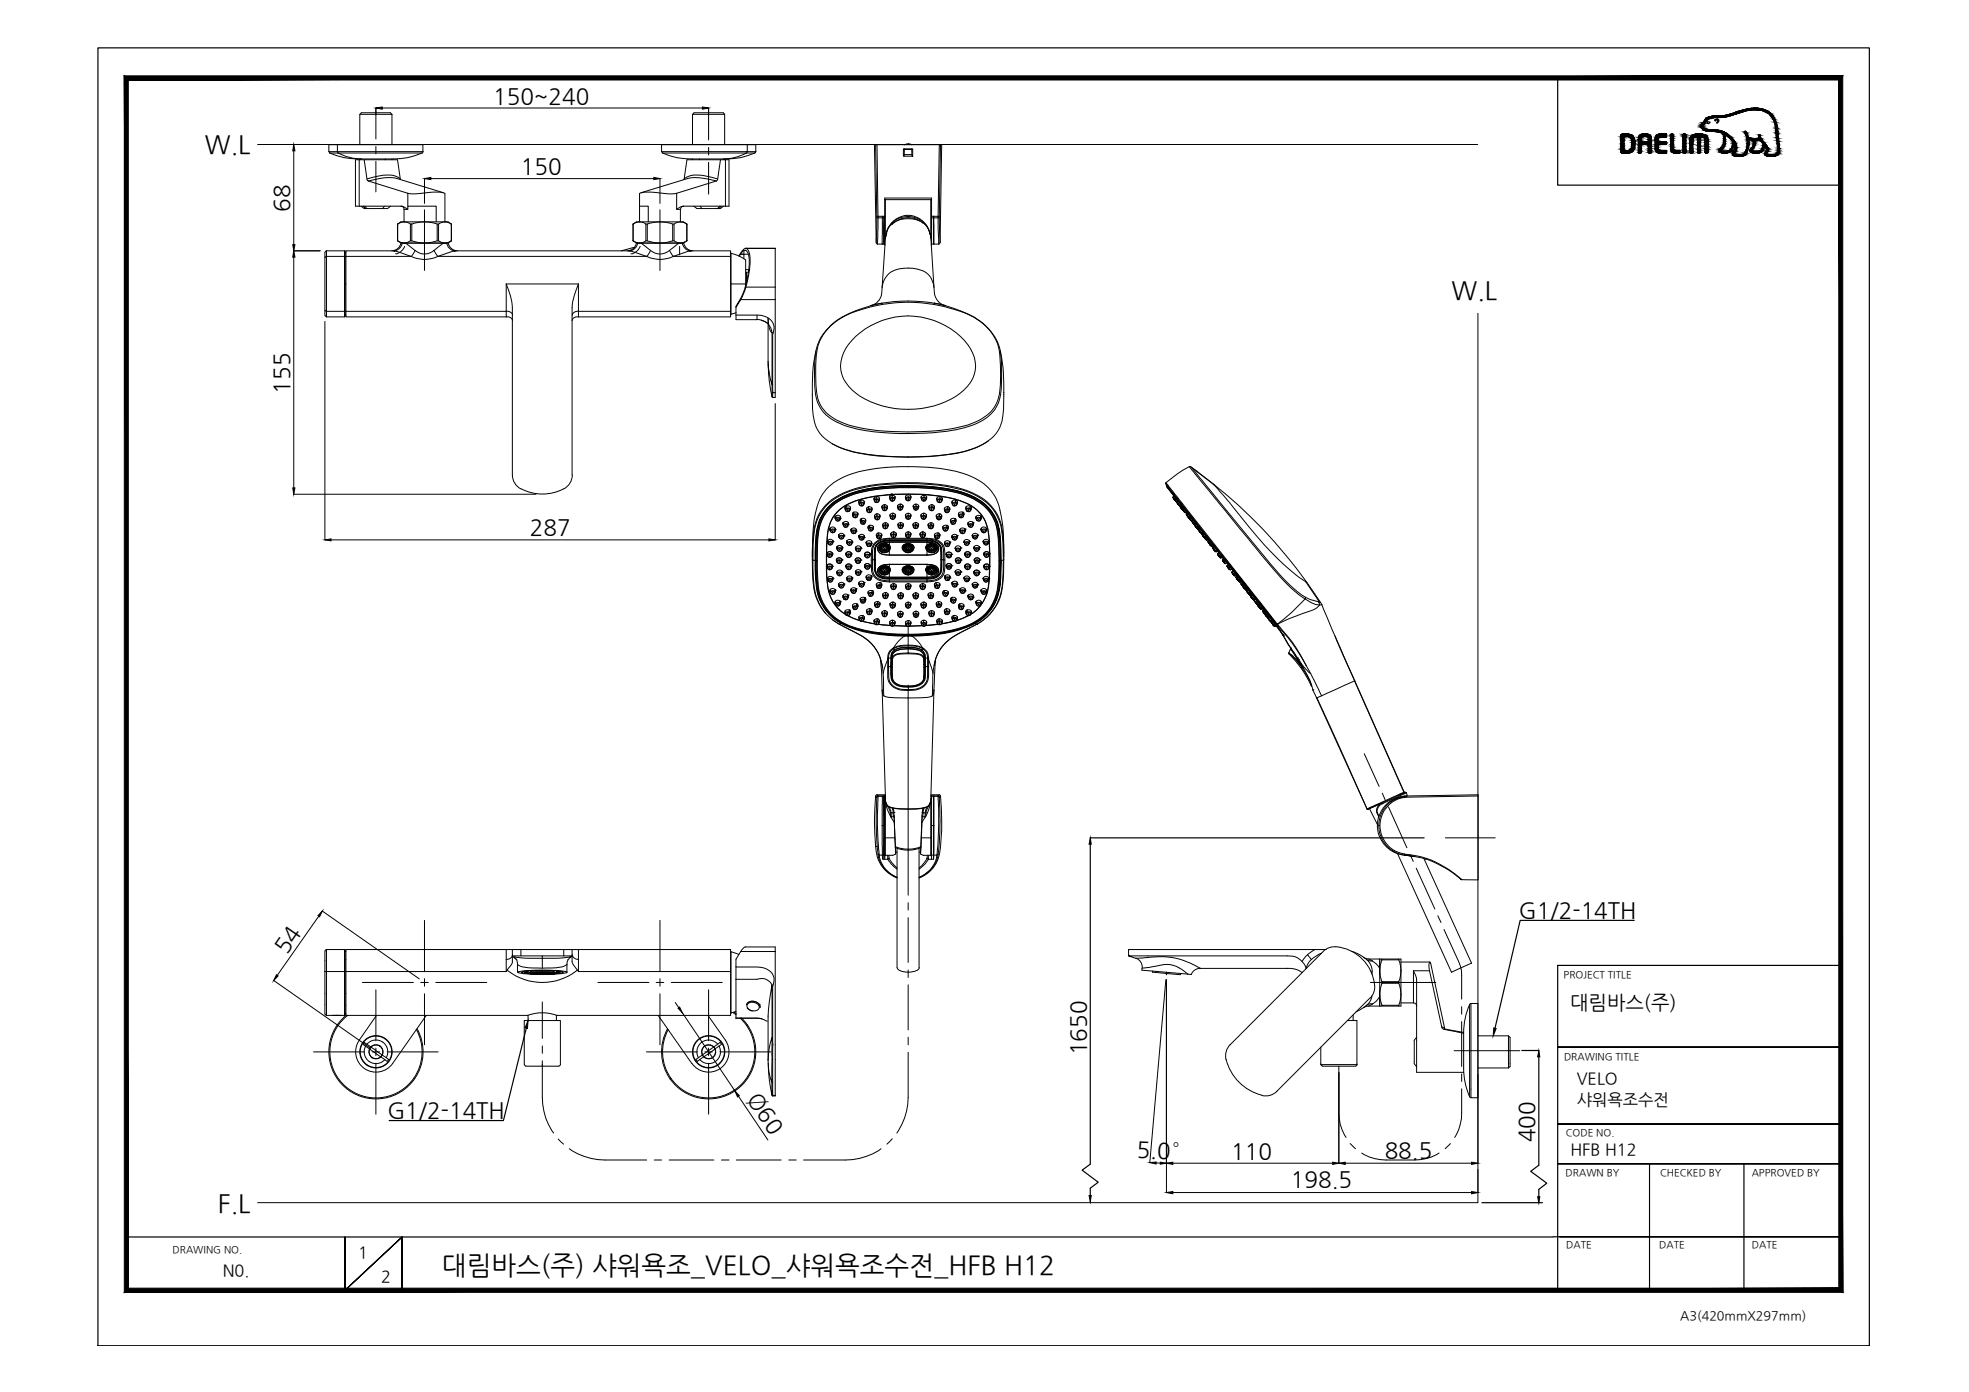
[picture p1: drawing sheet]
<svg xmlns="http://www.w3.org/2000/svg" width="420mm" height="297mm" viewBox="0 0 420 297" stroke-linecap="round" stroke-linejoin="round" font-family="sans-serif">
<defs><g id="words">
<text font-size="5.6" x="94.3" y="271.9">대림바스(주) 샤워욕조_VELO_샤워욕조수전_HFB H12</text>
<g font-size="5.4">
<text x="43.7" y="32.7">W.L</text>
<text x="309.7" y="63.9">W.L</text>
<text x="46.5" y="258.5">F.L</text>
</g>
<g font-size="4.8">
<text x="105.2" y="22.1">150~240</text>
<text x="111.2" y="37.1">150</text>
<text x="61.8" y="45.1" transform="rotate(-90 61.8 45.1)">68</text>
<text x="61.8" y="84" transform="rotate(-90 61.8 84)">155</text>
<text x="113.1" y="114.2">287</text>
<text x="324.1" y="195.8">G1/2-14TH</text>
<text x="61.1" y="203.8" transform="rotate(-55 61.1 203.8)">54</text>
<text x="231.8" y="225.2" transform="rotate(-90 231.8 225.2)">1650</text>
<text x="82.7" y="238.5">G1/2-14TH</text>
<text x="159.4" y="234.5" transform="rotate(56 159.4 234.5)">Ø60</text>
<text x="327.5" y="243.7" transform="rotate(-90 327.5 243.7)">400</text>
<text x="242.5" y="246.9" transform="rotate(3 242.5 246.9)">5.0°</text>
<text x="262.7" y="247.3">110</text>
<text x="295.5" y="247.1">88.5</text>
<text x="275.4" y="253.4">198.5</text>
</g>
<text font-size="4.2" x="335.1" y="215.3">대림바스(주)</text>
<g font-size="3.5">
<text x="336.5" y="231.4">VELO</text>
<text x="336.5" y="235.8">샤워욕조수전</text>
<text x="335.1" y="246.4">HFB H12</text>
<text x="76.4" y="268.5">1</text>
<text x="47.5" y="272.3">N0.</text>
<text x="81.3" y="273.6">2</text>
</g>
<text font-size="2.7" x="358.5" y="281.6">A3(420mmX297mm)</text>
<g font-size="2.1">
<text x="333.7" y="208.6">PROJECT TITLE</text>
<text x="333.7" y="226.2">DRAWING TITLE</text>
<text x="334.1" y="242.4">CODE NO.</text>
<text x="334.1" y="251">DRAWN BY</text>
<text x="354.2" y="251">CHECKED BY</text>
<text x="373.8" y="251">APPROVED BY</text>
<text x="36.8" y="267.4">DRAWING NO.</text>
<text x="334.2" y="266.4">DATE</text>
<text x="354.1" y="266.4">DATE</text>
<text x="373.8" y="266.4">DATE</text>
</g>
</g></defs>
<!-- layer: 1 -->
<g fill="none" stroke="#000" stroke-width=".21">
<path d="M70.2 32.3l.2 .3M70.3 32.7h19.8a14.4 14.4 0 0 1-6.1 1.2h-7.6a14.4 14.4 0 0 1-6.1-1.2zM72 30.9v1.5h18.2v-1.5h-20v1.5h1.8M72 32.3v.2a9.6 9.6 0 0 0 5.1 1.4M76.7 34.1h8.1l.7 4.2M76.7 34.1h-.9v9.9h9.8M76.7 34.1v9.9M76.8 24.4h6.8M76.8 33.9v.2M77.7 34.1l.6 4.1 .3 .4M78.3 38.2l1.1-.3a8.4 8.4 0 0 1 5-.3l1 .6M78.6 38.6a11.4 11.4 0 0 1 6.2-.5l9.8 3"/>
<path d="M78.6 38.6l8.4 2.6M82.2 33.9v.2M83.6 24.4l-.3-.3h-6.2l-.3 .3v6.5M83.6 24.4v6.5M83.6 33.9v.2M90.3 32.3l-.2 .3M141.2 32.3l.2 .3M141.4 32.7h19.7a14.1 14.1 0 0 1-6.1 1.2h-7.5a14.1 14.1 0 0 1-6.1-1.2zM146 38.3l.6-4.2h9v9.9h-9.8l-.7 .2-.7 .5M146 38.2a4.4 4.4 0 0 1 3.7-.8l3.4 .8M147.8 24.4l.3-.3h6.2l.3 .3M147.8 24.4h6.8"/>
<path d="M147.8 24.4v6.5M147.8 33.9v.2M149.3 33.9v.2M152.9 38.6l-3.5-.7-2.2 .1-10.4 3.1M152.9 38.6l-8.5 2.6M153.7 34.1l-.6 4.1-.2 .4M154.6 24.4v6.5M154.6 33.9v.2M154.8 34.1v9.9M159.5 30.9v1.5h-18.3v-1.5h20.1v1.5h-1.8M159.5 32.3l-.1 .2a9.6 9.6 0 0 1-5.1 1.4M161.3 32.3l-.2 .3"/>
<path d="M186.8 30.9h-.2l.4 21 .2 .2M187.1 30.9l.3 15.3M187.1 30.9h-.3l.3 15.3M187.1 30.9h13.3M192.8 31.8h2v1.5h-2zM192.9 33h1.7v.3M192.9 33l.1-1.1h1.5l.1 1.1M192.9 33v.3M193 31.8v.1M193.8 30.8h.1M193.8 30.7v.2M193.8 30.7l-.7 .2"/>
<path d="M193.8 30.7l.8 .2M194.5 31.8v.1M200.4 30.9l-.2 15.3M200.4 30.9h.3M200.7 30.9h.2l-.3 20.8-.3 .4-.1-5.6M200.7 30.9l-.3 15.3M69.3 53.9l.1 13.4 .3 .3M69.7 54.7v11.7h3.8M69.7 53.5h3.8v14.1h-3.8v-1.2l-.3-.2M69.7 54.7h3.8M69.7 53.5v1.2M69.7 54.7l-.3 .2"/>
<path d="M69.7 53.5l-.3 .3M73.5 53.5l.2 .2-.2 13.9M73.5 54.7l.2 .1M73.6 53.9h.2M73.8 54.7h13.9M73.8 54.7v11.7M77.1 44l.6 .5h.6M77.5 44l.5 .5M77.8 44l.5 .5M82 44l-.4 .5M83.3 44l-.6 .5h-4.4M83.9 53.5h-10.1v1.2"/>
<path d="M83.9 53.5l3.8 1.2M83.9 53.5h.4M84.3 53.5a2.13 2.13 0 0 0 1.5-1.6h.8l.9 .7a4.1 4.1 0 0 0 3.6 1.6 9.8 9.8 0 0 0 3.5-2.3h.8a2 2 0 0 0 1.5 1.6M84.3 53.5l-.1 .1M84.4 54.2h.3M84.8 47.9l.7-.6h10.1l.7 .6M84.8 47.9v3.5M84.8 51.4l.7 .5M84.8 51.4h.1M84.9 51.4a2.31 2.31 0 0 0 2.8 0h.2M84.9 47.8v3.6M84.9 47.8l-.1 .1"/>
<path d="M85.6 51.8a2.01 2.01 0 0 1-2 1.7M85.6 44a.66 .66 0 0 1 .6 .7M85.6 44h.4l1 .7M86.2 44.7h.8v-.7h6.1v3.3M86.2 47.3l-1.3 .5M86.2 47.3l1.7 .5M86.2 44.7v2.6M86.4 52.6l-.5 .8-1.1 .7M87 41.2l1.5 .2 3.4-.4a4.6 4.6 0 0 1 3 .3v6M87 41.2v2.8M87.6 47.8v3.6M87.7 54.7a6.3 6.3 0 0 0 5.7 0"/>
<path d="M87.9 51.4a9.5 9.5 0 0 0 5.7 0 2.2 2.2 0 0 0 2.7 0M87.9 47.8v3.6M88.6 53.4l-.8 1.3M92.6 53.4l.8 1.3M93.3 47.8v3.6M93.4 54.7h44.6M93.6 47.8v3.6M94.9 47.3l1.4 .5M94.9 47.3l-1.3 .5a9.5 9.5 0 0 0-5.7 0M95.6 51.8a2.01 2.01 0 0 0 2 1.7M96.3 47.8v3.6M96.3 47.8v.1"/>
<path d="M96.3 51.4l-.7 .5h-10.1M96.3 47.9v3.5M96.3 51.4h.1M96.9 53.5h37.6M96.9 53.5l.1 .1M97.2 53.5l-3.8 1.2M134.2 53.5l3.8 1.2M134.5 53.5a2.13 2.13 0 0 0 1.6-1.6h.7l.9 .7a4.1 4.1 0 0 0 3.7 1.6 9.8 9.8 0 0 0 3.5-2.3h.7a2 2 0 0 0 1.5 1.6M134.6 53.5l-.2 .1M134.6 54.2h.4M135.1 51.4l.7 .5 10.1-.1a2.01 2.01 0 0 0 2 1.7M135.1 47.9l.7-.6h10.1l.7 .6"/>
<path d="M135.1 47.9v3.5M135.1 51.4h.1M135.1 51.4a2.2 2.2 0 0 0 2.7 0M135.1 47.8v3.6M135.1 47.8v.1M135.4 52.8l-2.8 .7M135.8 51.8a2.01 2.01 0 0 1-2 1.7M136.5 44h1.8v3.3M136.5 47.3l-1.4 .5M136.5 47.3l.7 .2 .6 .3M136.6 52.6l-.5 .8-1.1 .7M137.8 51.4a9.9 9.9 0 0 0 6 0 2.2 2.2 0 0 0 2.7 0"/>
<path d="M137.8 47.8h.3M137.8 47.8v3.6M138 54.7a6.3 6.3 0 0 0 5.7 0M138.1 47.8v3.6M138.8 53.4l-.8 1.3M142.9 53.4l.8 1.3M143.5 47.8v3.6M143.7 54.7h12.2M143.8 47.8v3.6M144.4 41.2v3.5h.8M144.4 41.2l-1.5 .2-3.4-.4a4.6 4.6 0 0 0-3 .3v6M145 52.6v1.8"/>
<path d="M145.2 47.3l1.3 .5M145.2 47.3l-1.4 .5a9.5 9.5 0 0 0-5.7 0M145.2 44.7v2.6M145.9 44a.66 .66 0 0 0-.7 .7M146.5 47.8v3.6M146.5 47.8l.1 .1M146.6 47.9v3.5M146.6 51.4l-.7 .5M146.6 51.4h-.1M147.1 53.5h.4M147.1 53.5l.2 .1M147.3 53.6l-3.6 1.1"/>
<path d="M147.5 53.5h8.4v1.2M147.5 53.5l-.2 .1M148.1 44l.6 .5h5l.7-.5M149.4 44l.4 .5M153.6 44l-.5 .5M153.9 44l-.5 .5M155.9 54.7v11.7M155.9 54.1l.1-.1a8.7 8.7 0 0 1 3.1 1.5v5.4M156 54.1v6.5h3.1M158 54.2l.7 .1M158 54.2l-.2 .5M158.1 54.2h1.6"/>
<path d="M158.7 53.4v1.8M158.7 53.4l-.7 .8M158.8 53.5l.2-.1a2.1 2.1 0 0 1 .9 2 17.3 17.3 0 0 1-2.9 10v.2l1.1-1.7h7.3M159 53h6.4v31.8h-.5M159.1 57.5h.7M159.1 53h6.3M159.2 53a1.91 1.91 0 0 1 .8 1.8l-.1 2.8-.7 3.7M159.2 53a1.41 1.41 0 0 0-1.1 1l-.5 .6M159.3 58.1v2M159.7 58.1h-.4l-.2 .2M159.8 57.7v.1M159.8 57.8h.1"/>
<path d="M159.8 57.7h.1M187.1 46.5h.3M187.1 46.2l-.1 5.5M187.1 46.2h.3M187.2 52.1h1.6M187.4 46.5l-.2 5.6M187.4 46.5h1.4v-4.2h10v6.5M187.4 46.2h.9M187.4 46.2v.3M188.3 46.2l-.1 5.9M188.3 46.2h.5M188.6 46.2l-.1 5.9"/>
<path d="M188.8 46.3v5.9M188.8 52.2l.1 .1M188.8 42.6h.1M188.8 42.6h10M188.9 42.6v8.3M189.1 49.7a4.8 4.8 0 0 1 4.5-3.5 4.8 4.8 0 0 1 4.7 3.3l.1 .6M189.1 50a4.7 4.7 0 0 1 4.7-4.1 4.7 4.7 0 0 1 4.6 4.1M189.2 49.8l-.1 .7M196.4 47.2a4.8 4.8 0 0 0-6.1 .8M196.7 47.4l.3 .2M198.6 42.6v8.3M198.8 52.2l-.1 .1"/>
<path d="M198.8 46.5h.4M198.8 46.2v6M198.8 46.2h1.4M198.8 42.6h-.1M199.2 46.2v5.9h-.4M199.2 52.1h1.1M199.2 46.5l.1 5.6M199.2 46.5h1M199.2 46.2v.3M200.2 46.2h.2M200.2 46.2v.3M200.4 46.5h-.2"/>
<path d="M200.4 46.2l.2 5.5M73.6 60.6h.2M73.6 67.2h.2M73.7 66.3l-.2 .1M73.8 66.4v1.2h34.2M108 60.6v5.8h-34.2M108 60.6a14.7 14.7 0 0 1 1.3 5.1v35.6a3.4 3.4 0 0 0 1.8 3M108 67.6l1 .2 .2 .2 .1 .4M108 60.6h15.4M109.4 67.3a1.12 1.12 0 0 0-1.4-.9v1.2M122.1 67.3a1.12 1.12 0 0 1 1.4-.9l-.1 1.2M123.4 60.6v5.8h32.5"/>
<path d="M123.4 67.6l-.9 .2-.4 .6M123.4 60.6l-.4 1.2a10.2 10.2 0 0 0-.9 3.9v35.7M155.9 66.4v1.2h-32.5M155.9 60.6l.1 6.5M157 67.2h3.6a4.3 4.3 0 0 1 4.2 1.5 3.1 3.1 0 0 1 .1 2.8v12.3M157 65.6v1.6M157 68.2h4.6M157 67.2l.1 1M157.1 66.7l-1.2 .3M159.1 61.3h6.3M159.2 61.3l-1.1 2.6M159.3 60.3l-.2 .2"/>
<path d="M161.5 67.2v1M161.5 68.2l1 .1M161.5 68.2h.1M163.7 68.8l-1.2-.5a2.78 2.78 0 0 1 2.2 2.6M163.9 77.2l.2 2.4M163.9 67.9a3.7 3.7 0 0 0 .8 3v11.2l-.5-2.2-.3-2.1M163.9 68v9.2M163.9 77.2v.6M163.9 77.8l.3 3.5 .5 3.3 .2 .2M164.8 70.9l.2 .2M174.1 74.8l-.2 1.2a32.6 32.6 0 0 0-.6 8.3M177.3 69.5a15.2 15.2 0 0 1 6.5-3.4 32.3 32.3 0 0 1 24.1 1.6 10.6 10.6 0 0 1 5.6 10.2v2a12.2 12.2 0 0 1-1.1 6.7 10.1 10.1 0 0 1-5.9 4.1 55.5 55.5 0 0 1-25.5 0 9.6 9.6 0 0 1-6.1-4.6 13.7 13.7 0 0 1-.8-6.2 15.9 15.9 0 0 1 .9-7.3l.9-1.6z"/>
<path d="M179.6 67.7l-1.4 1-1.2 1M179.6 67.7h.1M182.6 71.8a16.3 16.3 0 0 1 24.5 2.6 6.7 6.7 0 0 1-1.4 8.8 18.7 18.7 0 0 1-16.1 3.7 14.5 14.5 0 0 1-9.1-5.3 7 7 0 0 1 1.3-9zM186.1 65.1l-.3 .1M188.2 61.2l.8-10.7a4.3 4.3 0 0 1 4.8-3.8 4.4 4.4 0 0 1 4.8 3.8l.7 10.7M188.2 61.2a4.4 4.4 0 0 1 4.7-4 5.9 5.9 0 0 1 5.7 2l.2 .4a6.9 6.9 0 0 1 .7 3.4l.8 1.5 1.3 .7M188.2 61.2a3.5 3.5 0 0 1-1.9 3.8l-.3 .2M188.3 65l-.1-.3-2.4 .5a27.4 27.4 0 0 0-6.3 2.5M199.4 64.7l-.1 .3M199.4 64.7a34.2 34.2 0 0 0-13.1 .4M199.4 64.7l2.1 .5M199.4 64.7l2.4 .5a31.9 31.9 0 0 1 6.2 2.5"/>
<path d="M201.5 65.1l.2 .1M208 67.7l1.9 1.4M208 67.7h-.1M209.9 69.1a10.5 10.5 0 0 1 3.8 9 27.2 27.2 0 0 1-.7 7.9 9.6 9.6 0 0 1-6.7 5.1l-.9 .3a54.9 54.9 0 0 1-24.3-.3 11 11 0 0 1-6.1-4.1 12 12 0 0 1-1.2-5.4 24.8 24.8 0 0 1 .7-8.1 8.7 8.7 0 0 1 2.4-3.7M213.4 74.8l.6 3.5 .2 6M164.8 83.7l.1 .1M164.9 82.1h-.1l-.1 2.5M164.9 83.8v1M164.9 83.8h.5M173.3 84.2a15.1 15.1 0 0 0 1.2 7.6 11.7 11.7 0 0 0 7.6 4.6l1 .2a57.6 57.6 0 0 0 10.7 .9M177.5 94.7a25.3 25.3 0 0 0 12 2.7l4.3 .1M210.9 94.1a19.9 19.9 0 0 1-10.2 3.1l-6.9 .4"/>
<path d="M214.2 84.2a15.1 15.1 0 0 1-1.2 7.6 11.7 11.7 0 0 1-7.5 4.6l-1 .2a57.6 57.6 0 0 1-10.7 .9M214.2 83.7v.1M253.8 99.6l.4 .2M254.1 99.6a34.7 34.7 0 0 1 9.5 9.3 74 74 0 0 0 13.5 14.2l1.5 1M254.2 99.8l7.4 8.9a268 268 0 0 0 12.5 15l2.8 2.6 1.6 1.1v.4M254.2 99.8l5 3.7M122.1 101.3a3.5 3.5 0 0 1-2.7 3.4 9.8 9.8 0 0 1-8.2-.4M173.3 118.8l.1-2.6a22.4 22.4 0 0 1 1.8-10.1 11.6 11.6 0 0 1 6.4-5 48.6 48.6 0 0 1 18.2-1.2l2.3 .3a16.5 16.5 0 0 1 8.8 3.9 9.8 9.8 0 0 1 2.7 6 34.5 34.5 0 0 1 .6 8.7M173.3 119.4a21.1 21.1 0 0 0 .9 8.2l1 2 1 1.3M173.3 119.4l.1-3.2a13.7 13.7 0 0 1 1.7-7 13.4 13.4 0 0 1 8.6-5.3 49.5 49.5 0 0 1 22.1 .6 11.2 11.2 0 0 1 7.4 6.2 19 19 0 0 1 1 7.1v1.6M173.3 119.4l.2 .1M173.5 119.5a25 25 0 0 1 .8-8.4 11.6 11.6 0 0 1 8.8-6.8 49.7 49.7 0 0 1 22.3 .3 10.9 10.9 0 0 1 8.1 7.3 34.7 34.7 0 0 1 .6 7.6"/>
<path d="M174 119.6v1.8a15.5 15.5 0 0 0 1.3 7.3 12.7 12.7 0 0 0 8.9 6.1l3.5 .6 5.2 .3M174.1 119.6v3.7a10.4 10.4 0 0 0 5.5 9.6M174.1 119.6a24.6 24.6 0 0 1 .8-8.3 10.5 10.5 0 0 1 7.2-6.1 48.1 48.1 0 0 1 18.4-1.1 17.6 17.6 0 0 1 9.7 3.7 10 10 0 0 1 3.2 8l.1 3.8M174.1 119.6h.1M174.1 119.6v1.9a14 14 0 0 0 1.7 8 9.7 9.7 0 0 0 3.8 3.4M174.1 119.6a26.1 26.1 0 0 1 .8-8.1 10.4 10.4 0 0 1 7.5-6.3 48 48 0 0 1 22.7 0 10.6 10.6 0 0 1 7.6 6.3 23.6 23.6 0 0 1 .7 8.1M174.1 119.6l.2 .1M174.3 119.7v1.8a13.9 13.9 0 0 0 1.7 8 9.4 9.4 0 0 0 3.7 3.4h-.1M174.3 119.7a25.5 25.5 0 0 1 .8-8.1 10.2 10.2 0 0 1 7.5-6.3 48.6 48.6 0 0 1 22.4 0 10.1 10.1 0 0 1 7.9 7.9l.3 3.2 .1 3.3M174.3 119.7h.1M174.4 119.7a24.2 24.2 0 0 1 .8-8.1 9.9 9.9 0 0 1 6.4-5.9 46.6 46.6 0 0 1 20.4-1 15.4 15.4 0 0 1 8.7 4l1 1.4a12.4 12.4 0 0 1 1.4 6.3l.1 3.3M174.4 119.7v1.8a18.2 18.2 0 0 0 .8 6.2 10.5 10.5 0 0 0 7.7 6.4 40.5 40.5 0 0 0 10.5 1.3"/>
<path d="M174.5 112.5l-.3 2.3M176.4 118.2h.1M176.4 118.2a.61 .61 0 0 1 .6-.5 .61 .61 0 0 1 .6 .5M176.4 118.2l.1 .3M176.4 118.2a.63 .63 0 0 1 .7-.5 .63 .63 0 0 1 .6 .5M176.5 118.1v.3M176.5 118h.1M176.5 118v.6M176.6 115.5h.1M176.6 118.5a.49 .49 0 0 0 .4 .4 .49 .49 0 0 0 .5-.4M176.6 118.5a.49 .49 0 0 1 .4-.4 .49 .49 0 0 1 .5 .4M176.6 118.5l.1 .1"/>
<path d="M176.6 115.5l.1 .2M176.6 115.4h.1M176.6 115.4l.1 .5M176.6 115.4v.5M176.7 115.9h.1M176.7 115.9a.5 .5 0 0 0 .4 .4 .5 .5 0 0 0 .6-.3M176.8 115.9a.41 .41 0 0 0 .4 .4 .41 .41 0 0 0 .4-.3M176.8 115.9a.41 .41 0 0 1 .4-.3 .41 .41 0 0 1 .4 .4M177 112.8h.1M177.1 112.8l.1 .3M177.2 113.2l-.1-.5 .1 .6M177.2 113.2l.1 .1"/>
<path d="M177.2 113.2l-.1-.1a.57 .57 0 0 1 .6-.6 .57 .57 0 0 1 .5 .7M177.6 118.5l-.1 .1M177.6 118l-.1 .5M177.6 118l-.1 .6M177.6 118h.1M177.6 118.2l-.1 .2M177.7 118.2l-.1 .3M177.7 118.2h.1M177.7 115.9l-.1 .1M177.7 115.4v.5a.5 .5 0 0 0-.5-.4 .5 .5 0 0 0-.5 .4M177.7 115.5v.1M177.7 115.6v.1"/>
<path d="M177.8 115.6a.58 .58 0 0 0-.7-.6 .58 .58 0 0 0-.4 .8M177.8 115.6l-.1 .2M177.8 115.6h.1M178.2 113.4a.46 .46 0 0 0-.6-.6 .46 .46 0 0 0-.3 .8 .5 .5 0 0 0 .8-.2M178.2 113.4h-.1M178.2 112.7v.6M178.2 113l.1-.1-.1 .2M178.2 110.2h.1M178.2 110.3l.1 .5M178.2 110.3h.1M178.2 110.3l.1 .4M178.2 112.8h.1"/>
<path d="M178.2 110.2a.59 .59 0 0 1 .8-.3 .59 .59 0 0 1 .3 .8M178.2 110.2l.1 .5M178.3 113h.1M178.3 110.2v.4M178.3 110.6l.1 .1M178.5 119.5h.1M178.5 119.5v.1M178.5 119.6l.1 .2M178.5 119.3v.6M178.5 119.6l.1 .1M178.5 116.9a.57 .57 0 0 1 .7-.5 .57 .57 0 0 1 .5 .7M178.5 116.9h.1"/>
<path d="M178.6 116.7h.1M178.6 119.9h.1M178.6 116.9l.1 .2M178.6 116.7v.6M178.7 117.2l.1 .1M178.7 117.2a.49 .49 0 0 0 .4 .5 .49 .49 0 0 0 .5-.4M178.7 117.2a.49 .49 0 0 1 .5-.3 .49 .49 0 0 1 .4 .4M178.8 110.9h.1M178.9 114.2h.1M179 114.1v.6M179 114.1v.4M179.2 111h-.1"/>
<path d="M179.3 110.3v.4M179.3 110.7h.1M179.3 110.3v.5M179.4 110.5l-.1 .2M179.6 119.8l-.1 .1M179.6 119.4v.5M179.6 119.3h.1M179.6 119.5v.2M179.6 119.5a.63 .63 0 0 0-.6-.4 .63 .63 0 0 0-.5 .4M179.7 117.3h-.1M179.7 119.5a.63 .63 0 0 0-.6-.5 .63 .63 0 0 0-.6 .5M179.7 119.5l-.1 .3"/>
<path d="M179.7 119.5h.1M179.7 116.7l-.1 .6M179.7 116.7h.1M179.8 116.9a.58 .58 0 0 0-.7-.5 .58 .58 0 0 0-.4 .8M179.8 116.9l-.1 .3M179.8 116.9h.1M179.9 111.6h.1M179.9 111.6v.6M179.9 111.6a.63 .63 0 0 1 .7-.3 .63 .63 0 0 1 .5 .6M179.9 111.6l.1 .4M179.9 111.5l.1 .5-.1-.3M180 114.7a.44 .44 0 0 1-.6 .3 .44 .44 0 0 1-.2-.7 .46 .46 0 0 1 .6-.1 .46 .46 0 0 1 .2 .5h-.1"/>
<path d="M180 111.9l.1 .1M180 114.1v.6M180 114.6a.55 .55 0 0 0-.5-.8 .55 .55 0 0 0-.4 .9M180.1 114.4v-.2l-.1 .3M180.1 114.1h.1M180.1 112l.2 .4h.5M180.1 112a.38 .38 0 0 1 .5-.1 .38 .38 0 0 1 .2 .5M180.1 114.4h.1M180.3 108.4l.1 .2M180.4 108.3v.6a.54 .54 0 0 0 .5 .3 .54 .54 0 0 0 .5-.4M180.5 118.2h.1M180.5 108h.1"/>
<path d="M180.5 118.2a.62 .62 0 0 1 .6-.4 .62 .62 0 0 1 .6 .4M180.5 118.3l.1 .2M180.5 108a.56 .56 0 0 1 .7 0 .56 .56 0 0 1 .2 .7M180.5 108l-.2 .3 .1 .4M180.5 118l.2 .6M180.5 108l.1 .5M180.5 112.2h.1M180.5 118.2l.1 .1M180.6 118.3v.1M180.6 118.1h.1M180.6 108.5l.1 .1M180.6 108.5l-.2 .3"/>
<path d="M180.6 108.5a.5 .5 0 0 1 .8 .3M180.6 115.5h.1M180.7 115.6a.58 .58 0 0 1 .7-.5 .58 .58 0 0 1 .4 .8M180.7 115.6l.1 .3M180.7 115.6l.1 .2M180.7 115.5v.1M180.7 115.5h.1M180.7 116v-.6l.2 .6M180.8 112.3h.1a.43 .43 0 0 0-.2-.5 .43 .43 0 0 0-.6 .1 .43 .43 0 0 0 .1 .6l.7-.1M180.9 112.3l-.1 .1M181 108.8l-.1 .1M181 111.6l-.1 .6"/>
<path d="M181 111.9v.1M181 111.9h.1M181 111.8v.1M181 111.6v.3M181 111.8h.1M181.1 111.9l-.1 .1M181.2 109.1h.1M181.4 108.8h.1M181.4 108.2v.6M181.5 108.2l-.1 .1M181.5 108.4l-.1 .2M181.6 112.9h.1"/>
<path d="M181.6 113v.5M181.6 112.9a.59 .59 0 0 1 .8-.3 .59 .59 0 0 1 .3 .8M181.6 112.9l.1 .5M181.6 113l.1 .3M181.6 118.6h-.1M181.6 118v.6M181.7 118.1h-.1M181.7 118.2l-.1 .2M181.7 112.9v.4M181.7 113.3l.1 .1M181.7 118.2a.61 .61 0 0 0-.6-.5 .61 .61 0 0 0-.6 .6M181.7 118.2l-.1 .3"/>
<path d="M181.7 118.2h.1M181.8 116a.46 .46 0 0 0-.6-.5 .46 .46 0 0 0-.3 .8 .54 .54 0 0 0 .8-.2M181.8 116l-.1 .1M181.8 113.4a.4 .4 0 0 0 .3 .4 .4 .4 0 0 0 .4-.1M181.8 113.4a.4 .4 0 0 1 .5-.2 .4 .4 0 0 1 .2 .5M181.8 115.4v.6M181.8 115.5h.1M181.8 115.7v.1M181.8 115.6v.1M181.8 115.7h.1M181.9 109.5l.1 .7a.52 .52 0 0 0 .5 .3 .52 .52 0 0 0 .5-.4v-.6M181.9 109.7l.1 .2"/>
<path d="M181.9 109.5l.1 .1M182 110a.56 .56 0 0 1 .5-.8 .56 .56 0 0 1 .5 .8M182.1 109.3h.1M182.1 109.3v.5M182.2 109.7l.1 .2M182.2 109.7l-.2 .4M182.2 109.7a.49 .49 0 0 1 .8 .4M182.2 113.6h.1M182.5 119.5a.57 .57 0 0 1 .6-.5 .57 .57 0 0 1 .5 .7M182.5 119.5h.1M182.5 119.5a.63 .63 0 0 1 .6-.5 .63 .63 0 0 1 .6 .5M182.5 119.5l.1 .3"/>
<path d="M182.5 119.5l.1 .2M182.5 116.9h.1M182.5 110.1v.1M182.5 117l.1 .2M182.5 119.3h.1M182.6 119.4v.5M182.6 116.9v.1M182.6 117v.2M182.6 116.8h.1M182.6 116.8l.1 .5M182.6 116.8v.6M182.6 119.8a.5 .5 0 0 0 .5 .4 .5 .5 0 0 0 .5-.3"/>
<path d="M182.6 119.8l.1 .1M182.6 119.7a.49 .49 0 0 1 .6-.3 .49 .49 0 0 1 .4 .5M182.6 119.7v.1M182.6 113.7h-.1M182.7 117.3l.1 .1M182.7 117.3a.49 .49 0 0 0 .4 .4 .49 .49 0 0 0 .5-.3M182.7 117.3a.49 .49 0 0 1 .5-.4 .49 .49 0 0 1 .4 .5M182.7 113.3h.1M182.7 113v.3M182.7 113v.5M182.7 119.9a.41 .41 0 0 0 .4 .3 .41 .41 0 0 0 .4-.3M182.7 119.9a.41 .41 0 0 1 .4-.3 .41 .41 0 0 1 .4 .3"/>
<path d="M182.7 113.4h.1M182.7 113h.1M182.7 113.1v.2M182.7 117.4a.41 .41 0 0 0 .4 .3 .41 .41 0 0 0 .4-.3M182.7 117.4a.41 .41 0 0 1 .5-.3 .41 .41 0 0 1 .3 .3M182.8 110.4h.1M183.1 109.5l-.1 .1M183.1 109.7l-.1 .2M183.3 114.3h.1M183.3 107v.6M183.3 114.3v.6M183.3 107.2l.1 .2"/>
<path d="M183.3 114.3a.6 .6 0 0 1 .7-.3 .6 .6 0 0 1 .4 .7M183.3 114.3l.1 .5M183.3 114.4l.1 .3M183.3 114.3v.1M183.3 107h.1M183.4 114.3v.4M183.4 107.6h.1M183.4 114.7l.1 .1M183.4 114.7a.48 .48 0 0 0 .3 .5 .48 .48 0 0 0 .6-.1M183.4 114.7a.48 .48 0 0 1 .6-.2 .48 .48 0 0 1 .3 .5M183.6 110.9v.6a.53 .53 0 0 0 .5 .4 .53 .53 0 0 0 .5-.4M183.6 111.1l.1 .2"/>
<path d="M183.6 110.9v.1M183.6 119.8l-.1 .1M183.6 106.7h.1M183.6 106.7a.53 .53 0 0 1 .7 .1 .53 .53 0 0 1 .1 .7M183.6 106.7l-.1 .1a.43 .43 0 0 0-.1 .7M183.7 119.3l-.1 .6M183.7 117.4h-.1M183.7 106.7v.5M183.7 116.8l-.1 .6M183.7 111.5h.1M183.7 111.5a.49 .49 0 0 1 .5-.4 .49 .49 0 0 1 .4 .4M183.7 107.2l-.3 .4"/>
<path d="M183.7 107.2l.5 .1 .1 .3M183.7 107.1v.2M183.7 116.8h.1M183.7 116.9v.1M183.7 117l-.1 .2M183.7 119.5h.1M183.7 119.5l-.1 .3M183.7 117h.1M183.7 107.3l-.2 .4 .2 .2h.3M183.7 107.3h.3l.3 .2-.3 .4M183.7 116.9l-.1 .3M183.7 116.9a.65 .65 0 0 0-.6-.4 .65 .65 0 0 0-.6 .4"/>
<path d="M183.8 117h.1M183.8 110.7h.1M183.8 110.7a.56 .56 0 0 1 .7 0 .56 .56 0 0 1 .2 .7M183.8 110.7l-.2 .2 .1 .5M183.8 110.7l.1 .6M183.9 107.6v.1M183.9 114.9h.1M184 107.9v.1M184.2 111.5v.1M184.3 115v.1M184.3 115h-.1M184.3 107.6v.1a.55 .55 0 0 1-1-.1"/>
<path d="M184.4 114.7h.1M184.4 114.4v.3M184.4 107l-.1 .6M184.4 114.3l-.1 .6M184.4 114.3v.1M184.4 107h.1M184.4 111.8h.1M184.4 114.7v.1M184.4 114.5v.2M184.4 107.2v.2M184.4 118.3h.1M184.5 118.3a.57 .57 0 0 1 .6-.5 .57 .57 0 0 1 .5 .7"/>
<path d="M184.5 118.3a.63 .63 0 0 1 .6-.5 .63 .63 0 0 1 .6 .5M184.5 118.3l.1 .2M184.5 118.1l.1 .6M184.5 118.1h.1M184.6 118.7h.1M184.6 118.7a.49 .49 0 0 0 .5 .4 .49 .49 0 0 0 .5-.4M184.6 118.7a.49 .49 0 0 1 .5-.5 .49 .49 0 0 1 .5 .5M184.6 111.5h.1M184.7 110.9l-.1 .6M184.7 118.7a.41 .41 0 0 0 .4 .3 .41 .41 0 0 0 .4-.3M184.7 118.7a.41 .41 0 0 1 .4-.3 .41 .41 0 0 1 .4 .3M184.7 110.9v.1"/>
<path d="M184.7 111.1v.2M184.8 115.7h.1M184.8 115.8l.1 .3M184.9 115.7v.6M184.9 115.7l-.1 .1M184.9 115.7a.6 .6 0 0 1 .7-.4 .6 .6 0 0 1 .4 .8M184.9 115.8v.3M184.9 115.7h.1M184.9 115.6l.1 .6M184.9 108.4l.1 .8a.51 .51 0 0 0 .5 .2 .51 .51 0 0 0 .5-.4M184.9 108.6l.1 .2M185 108.4v.1"/>
<path d="M185.2 112.5l.1 .2M185.2 112.4h.1M185.3 112.4v.5M185.3 108.1h.1M185.3 113a.5 .5 0 0 0 .5 .3 .5 .5 0 0 0 .5-.3M185.3 108.2v.4M185.3 112.9h.1M185.3 108.2a.52 .52 0 0 1 .7 .1 .52 .52 0 0 1 0 .6M185.3 108.2l-.4 .3 .1 .4M185.4 108.6v.1M185.4 108.6l-.4 .4M185.4 108.6l.5 .1 .1 .3"/>
<path d="M185.4 108.7l-.3 .2a.38 .38 0 0 0 .5 .4M185.4 108.7h.1a.34 .34 0 0 1 .4 .4l-.3 .2M185.5 112.1h.1M185.5 109v.1M185.5 116.3h.1M185.5 112.1a.55 .55 0 0 1 .7 .1 .55 .55 0 0 1 .1 .6M185.5 112.1l-.1 .1a.43 .43 0 0 0-.1 .6M185.5 112.1v.5M185.6 112.5l-.3 .4M185.6 112.5l.5 .1 .2 .3M185.6 112.5v.2M185.6 109.3v.1"/>
<path d="M185.6 118.7h-.1M185.6 118.1v.6M185.6 118.1h.1M185.7 118.3h.1M185.7 118.3l-.1 .2M185.9 112.9l-.1 .1M185.9 116.4a.44 .44 0 0 0-.6-.6 .44 .44 0 0 0-.1 .8l.6-.1M185.9 116.4h.1M186 116l-.1 .1M186 116v-.3l-.1 .6M186 116h.1M186 116.1h-.1"/>
<path d="M186 115.9v.1M186 109h.1M186 108.4v.6M186 113.2h.1M186.1 108.4v.1M186.1 108.6l-.1 .2M186.3 112.9h.1M186.3 112.4v.5M186.4 112.4h-.1M186.4 112.5l-.1 .2M186.5 106.5l.1 .2M186.5 106.3v.1"/>
<path d="M186.5 119.4l.1 1.5a2.24 2.24 0 0 0 2.2 2.6l9 .1a2.63 2.63 0 0 0 3.1-1.7l.1-2.5M186.5 106.3l.1 .6M186.6 119.4l-.4 .1a4.7 4.7 0 0 0 .5 3.4 3.7 3.7 0 0 0 3.1 1.1h8M186.6 106.9a.51 .51 0 0 0 .5 .4 .51 .51 0 0 0 .5-.4M186.6 106.9h.1M186.6 110l.1 .5a.53 .53 0 0 0 .5 .4 .53 .53 0 0 0 .5-.4M186.6 110.2l.1 .2M186.6 110h.1M186.7 119.4v1.4a2.12 2.12 0 0 0 2.2 2.6l9.1 .1M186.7 119.4v1.7l.2 .9M186.7 119.4v.6a3.3 3.3 0 0 0 .7 2.9l1.4 .5M186.7 119.4h-.2"/>
<path d="M186.7 118v1.4M186.8 119.4v1.4a2.1 2.1 0 0 0 2.1 2.6h.9M186.8 106.6a.34 .34 0 0 1 .6 .1 .34 .34 0 0 1-.2 .5l-.5-.1zM186.8 110.4a.36 .36 0 0 1 .6-.1 .36 .36 0 0 1 0 .5h-.4zM186.9 116.4l-.2 1.3M187 106h.2a.48 .48 0 0 1 .4 .7M187 106a.48 .48 0 0 0-.4 .7M187 106h.1M187 106v.5M187 106.4v.2M187 114.2l.1 .2M187 114.1l.1 .5"/>
<path d="M187.1 114.5a.55 .55 0 0 1 .5-.8 .55 .55 0 0 1 .5 .8M187.1 109.7h.1M187.1 109.7v.6M187.1 106.9v.1M187.1 114.6h.1M187.1 109.7h.2a.47 .47 0 0 1 .4 .7M187.1 109.7a.48 .48 0 0 0-.4 .2 .48 .48 0 0 0 0 .5M187.2 107.2h.1M187.2 110.5v.2M187.2 110.9h.1M187.4 113.8h.1M187.4 113.8v.4"/>
<path d="M187.4 114.2l-.3 .4M187.4 114.2h.5l.2 .4M187.4 114.2l.1 .1M187.6 106.9a.49 .49 0 0 0-.5-.5 .49 .49 0 0 0-.5 .5M187.6 106.9h.1M187.6 117l.1 .5M187.6 116.8v.3M187.6 117a.97 .97 0 0 0 1.2 .9M187.6 114.6v.1M187.6 117l.2 .3M187.6 106.4v.5M187.6 106.5v.2"/>
<path d="M187.7 110.5a.49 .49 0 0 0-.5-.4 .49 .49 0 0 0-.5 .5M187.7 110.5v.1M187.7 110v.5M187.8 114.9h.1M187.8 110h-.1M187.8 110.2l-.1 .2M187.9 117a.9 .9 0 0 0 .8 .7 .9 .9 0 0 0 .9-.6l.2 .1M187.9 117h-.2M188 116.9a.67 .67 0 0 0 .8 .6M188 116.9l-.1 .1M188 116.9h.1M188.1 116.9l.1 .4 .6 .1"/>
<path d="M188.1 114v.7a.55 .55 0 0 1-.5 .3 .55 .55 0 0 1-.5-.3M188.1 114v.1M188.2 114.2l-.1 .2M188.2 108.2l.1 .2M188.2 108h.1M188.2 108l.1 .6a.5 .5 0 0 0 .5 .4 .5 .5 0 0 0 .5-.4v-.6M188.3 116.7a.59 .59 0 0 1 .7-.2 .59 .59 0 0 1 .3 .7 .59 .59 0 0 1-.8 .2 .59 .59 0 0 1-.2-.7zM188.4 112v.2M188.4 111.9h.1M188.4 111.9v.6M188.5 116.7a.27 .27 0 0 0 .3 .3 .27 .27 0 0 0 .2-.3M188.7 107.7l.4 .1a.42 .42 0 0 1 .2 .7"/>
<path d="M188.7 107.7a.49 .49 0 0 0-.5 .3 .49 .49 0 0 0 .1 .5M188.7 107.7h.1M188.7 107.8v.4M188.7 108.2v.1M188.7 108.3l-.3 .3 .1 .3h.3M188.7 108.3l.3 .1 .2 .2-.4 .3M188.8 115.9v.2M188.8 116h.5l.4 .3M188.8 116a1.21 1.21 0 0 0-1.2 .7M188.8 116h.1M188.8 117.4v.1M188.8 116.1h.3a.59 .59 0 0 1 .7 .5"/>
<path d="M188.8 116.1a1.11 1.11 0 0 0-1.2 .9M188.8 117.9h.1M188.8 116.2a.88 .88 0 0 0-1.1 1 .88 .88 0 0 0 1.3 .6l.8-.5M188.8 116.2l.5 .1 .5 .3M188.8 116.1v.1M188.8 116.3v.2M188.8 117v.3M188.8 108.6v.1M188.8 108.9v.1M188.9 111.6h.1M188.9 111.6v.6M188.9 112.4v.1"/>
<path d="M188.9 111.6l.6 .2-.1 .5M188.9 111.6a.5 .5 0 0 0-.5 .2 .5 .5 0 0 0 0 .5M189 112.8h.1M189.2 117.3h.1M189.2 116.6l.3 .3M189.2 117.3l-.4 .1M189.2 116.6l-.7-.1-.4 .4M189.2 116.6l.2 .4-.2 .3M189.3 108.6a.49 .49 0 0 0-.5-.5 .49 .49 0 0 0-.5 .5M189.3 108.6h.1M189.3 117.3l-.5 .2M189.3 116.5l-.1 .1"/>
<path d="M189.3 108h.1M189.3 108.2v.2M189.4 112.4a.49 .49 0 0 0-.5-.4 .49 .49 0 0 0-.4 .4M189.4 112.4h.1M189.4 116.9l-.2 .4M189.4 112.4a.5 .5 0 0 1-.4 .4 .5 .5 0 0 1-.5-.3M189.4 116.8v.1M189.5 111.9l-.1 .6M189.5 112l-.1 .2M189.5 116.9l-.2 .4M189.5 116.9a.8 .8 0 0 0-.8-.6 .8 .8 0 0 0-.7 .6M189.5 116.9h.1"/>
<path d="M189.6 116.7a.93 .93 0 0 0-1-.4 .93 .93 0 0 0-.7 .7M189.6 116.7v.2M189.6 116.7h.2M189.6 116.9v.2M189.6 116.9h.2M189.7 116.3l.2 .6M189.7 117.4l.1 .1M189.7 116.3h.1M189.8 115.7h8a2.06 2.06 0 0 1 2.5 1.4 1.55 1.55 0 0 1-1.6 1.3h-9.8a1.34 1.34 0 0 1-1.3-.5 1.34 1.34 0 0 1-.1-1.5 2.42 2.42 0 0 1 2.3-.7v.6M189.8 115.4l8 .1a2.3 2.3 0 0 1 3.1 2.2M189.8 114.9v.4h8v-.3l-9 .1a2.57 2.57 0 0 0-2.6 2.9v1.5h-.3M189.8 116.3a.82 .82 0 0 1 0 1.2"/>
<path d="M189.8 115.7a2.31 2.31 0 0 0-2.5 1.1 1.52 1.52 0 0 0 1.7 1.6l.8 .1M189.8 115.4a2.56 2.56 0 0 0-3 1.6l-.1 2.4M189.8 115.5a2.39 2.39 0 0 0-3 1.9l-.1 2M189.8 116.3a1.35 1.35 0 0 0-1.4-.2 1.35 1.35 0 0 0-.9 1.1 1.32 1.32 0 0 0 2.3 .3M189.8 115.4a2.47 2.47 0 0 0-3.2 2.6l-.1 1.4M189.8 114.9h-1.1a2.82 2.82 0 0 0-2.7 3v3.2a2.73 2.73 0 0 0 2.7 3l1.1 .1M189.8 116.7v.5M189.8 116.6v.7M189.8 116.7a1.14 1.14 0 0 0-1.2-.4 1.14 1.14 0 0 0-.9 .8 1.09 1.09 0 0 0 1 .7 1.09 1.09 0 0 0 1.1-.6M189.8 116.6v.1M189.8 117.2v.1M189.8 117.5v1"/>
<path d="M189.8 118.5h8M189.8 115.7h8M189.8 114.9h8M189.8 117.3h.1M189.8 116.6l.1 .3M189.9 106.1v.2M189.9 106h.1M189.9 106v.5l.3-.3 .2-.1M189.9 116.9a1.09 1.09 0 0 1-1.1 1M189.9 106.4a.55 .55 0 0 1 .5-.7 .55 .55 0 0 1 .5 .7M189.9 116.9v.3M189.9 106.6a.5 .5 0 0 0 .5 .3 .5 .5 0 0 0 .5-.3"/>
<path d="M189.9 109.8l.1 .6M189.9 116.8v.1M189.9 110l.1 .2M189.9 109.8l.1 .1M190.1 113.8v.6a.52 .52 0 0 0 .6 .4 .52 .52 0 0 0 .5-.4v-.6M190.1 114l.1 .2M190.1 113.8h.1M190.2 114.4h.1M190.3 114.2a.35 .35 0 0 1 .6-.1 .35 .35 0 0 1 0 .6l-.5-.1zM190.4 105.7h.1M190.4 105.7v.4M190.4 105.3l-.3 .1-.2 .4"/>
<path d="M190.4 106.1l.3 .1 .2 .3M190.4 106.3l-.4 .3 .2 .2 .2 .1M190.4 106.3h.3l.1 .3-.4 .3M190.4 106.5v.2M190.4 106.1v.2M190.5 106.9h.1M190.5 109.5h.1M190.5 109.6v.4M190.5 110.4v.1M190.5 110.1l.4 .2a.33 .33 0 0 1-.4 .5M190.5 110.1a.33 .33 0 0 0-.4 .5l.4 .2M190.5 110l-.3 .1-.2 .4"/>
<path d="M190.5 109.5l.6 .3-.1 .5M190.5 109.5a.5 .5 0 0 0-.5 .2 .5 .5 0 0 0 0 .6M190.5 110v.1M190.5 110.8h.1M190.7 113.5h.1M190.7 113.5v.6M190.7 114.4v.1M190.7 114.7v.1M190.7 113.5a.5 .5 0 0 0-.5 .2 .5 .5 0 0 0 0 .6M190.7 113.5l.5 .3v.5M190.9 106.5v.1M191 110.4a.5 .5 0 0 1-.5 .4 .5 .5 0 0 1-.5-.3"/>
<path d="M191 106l-.1 .5M191 106h.1M191 106.1l-.1 .2M191 109.8v.6l-.2-.3-.3-.1M191.1 109.8l-.1 .1M191.1 110l-.1 .2M191.2 114.3a.49 .49 0 0 0-.5-.4 .49 .49 0 0 0-.5 .5M191.2 113.8h.1M191.2 114v.2M191.5 108l.1 .2M191.6 107.9v.6M191.6 112l.1 .2"/>
<path d="M191.7 111.9v.5M191.7 112.3a.55 .55 0 0 1 .5-.8 .55 .55 0 0 1 .5 .8M191.9 112.2a.35 .35 0 0 1 .5 0 .35 .35 0 0 1 0 .5h-.5zM192.1 107.6l.6 .2-.1 .5M192.1 107.6a.5 .5 0 0 0-.5 .2 .5 .5 0 0 0 0 .5M192.1 107.6h.1M192.1 107.6v.4M192.1 108.4v.2M192.1 108l.3 .1 .2 .3M192.1 108v.2M192.1 108.2l-.4 .3 .2 .2 .2 .1M192.1 108.2h.3l.1 .3-.4 .3"/>
<path d="M192.1 108.8l.1 .1M192.2 111.5v.6M192.2 112.4v.1M192.2 112.7v.1M192.6 116.9l.1 .3M192.6 108.4h.1M192.6 116.8v.1M192.6 107.9v.5a.47 .47 0 0 1-.4 .6 .47 .47 0 0 1-.5-.5 .47 .47 0 0 1 .4-.5M192.7 107.9h.1M192.7 116.5l-.1 .3M192.7 108l-.1 .2M192.7 112.4a.49 .49 0 0 0-.5-.5 .49 .49 0 0 0-.5 .5"/>
<path d="M192.7 111.8l-.1 .6a.51 .51 0 0 1-.4 .4 .51 .51 0 0 1-.5-.3M192.7 116.3a1.44 1.44 0 0 1 2.4 .6 1.28 1.28 0 0 1-1.4 1.1 1.28 1.28 0 0 1-1.2-1.3zM192.8 111.8l-.1 .1M192.8 112l-.1 .2M192.9 116.3a1.32 1.32 0 0 1 2 .6 1.14 1.14 0 0 1-1.3 1 1.14 1.14 0 0 1-.9-1.3zM192.9 116.9a.85 .85 0 0 0 .9 .8 .85 .85 0 0 0 .8-.8M192.9 116.9a.9 .9 0 0 1 .9-.6 .9 .9 0 0 1 .8 .6M192.9 116.9h-.2M193 116.9l.2 .5M193 116.9h.1M193 116.9h-.1M193.1 116.9l.2 .4"/>
<path d="M193.1 116.8v.1M193.2 117.4a.91 .91 0 0 0 1.1 0M193.2 116.4l-.2 .5M193.2 113.8l.1 .6a.5 .5 0 0 0 .5 .4 .5 .5 0 0 0 .5-.4M193.2 109.8l.1 .6M193.2 105.9l.1 .6M193.2 116.4l.1 .2M193.2 114l.1 .2M193.2 110l.1 .2M193.2 106.1l.1 .2M193.2 113.8h.1M193.2 109.8l.1 .1"/>
<path d="M193.2 105.9h.1M193.3 110.3a.55 .55 0 0 1 .5-.8 .55 .55 0 0 1 .5 .8M193.3 106.4a.55 .55 0 0 1 .5-.8 .55 .55 0 0 1 .5 .8M193.3 117.3l-.1 .1M193.3 116.6l-.2 .3M193.3 117.3l.5 .1M193.3 114.4h.1M193.4 116.5l-.2 .4 .2 .4M193.5 110.3a.35 .35 0 0 1 .5-.1 .35 .35 0 0 1 0 .5h-.5zM193.5 114.2a.35 .35 0 0 1 .5-.1 .35 .35 0 0 1 0 .6l-.5-.1zM193.5 116.7a.27 .27 0 0 0 .3 .3 .27 .27 0 0 0 .3-.3M193.8 109.6v.6"/>
<path d="M193.8 113.5h.1M193.8 109.6h.1M193.8 117.5h.1M193.8 113.5v.6M193.8 116a.99 .99 0 0 0-1.2 .9M193.8 116h.1M193.8 116a.86 .86 0 0 1 .9 .2 .86 .86 0 0 1 .1 1M193.8 116.4l.5 .2M193.8 116.4l-.5 .2M193.8 116.3a.77 .77 0 0 1 .7 .6M193.8 116.2a.87 .87 0 0 1 1.1 .8 .87 .87 0 0 1-1.1 .9M193.8 116.2a.88 .88 0 0 0-1.1 .8 .88 .88 0 0 0 1.1 .9"/>
<path d="M193.8 103.6a35.7 35.7 0 0 0-13.1 2 10.1 10.1 0 0 0-6.6 10.2l-.1 3.8a17.9 17.9 0 0 0 1.2 9.1 9.7 9.7 0 0 0 4.3 4.3l-.4 .2a10.9 10.9 0 0 1-5.5-9.9l-.1-3.8M193.8 103.6a36.1 36.1 0 0 1 13.1 2 9.7 9.7 0 0 1 6.4 8.8l.3 5.2M193.8 103.6a33.1 33.1 0 0 0-14 2.4 10.1 10.1 0 0 0-5.8 9.8l-.1 3.8-.4-.1M193.8 103.6a32.1 32.1 0 0 1 14.2 2.5 9.7 9.7 0 0 1 5.5 8.6l.1 4.9M193.8 106.4v.2M193.8 106.8v.1M193.8 110.4v.1M193.8 110.8h.1M193.8 114.4v.1M193.8 114.7v.1M193.8 116v.2M193.8 116.3v.2"/>
<path d="M193.8 116.6v.7M193.8 117.4v.1M193.8 117.9v.1M193.8 116.3l-.6 .1M193.8 113.5l.6 .3-.1 .5M193.8 113.5a.5 .5 0 0 0-.5 .2 .5 .5 0 0 0 0 .6M193.8 116.6l-.4 .4 .4 .3M193.8 116.6l.4 .4-.4 .3M193.8 116.5l.4 .1 .2 .4-.3 .4h-.3M193.8 116.5h-.3l-.3 .4 .2 .4 .4 .1M194.2 117.4l-.4 .1M194.2 117.3l.1 .1"/>
<path d="M194.2 117.3l-.4 .1M194.3 116.6l.2 .3M194.3 110.4a.5 .5 0 0 1-.5 .4 .5 .5 0 0 1-.5-.3M194.3 106.5a.51 .51 0 0 1-.5 .4 .51 .51 0 0 1-.5-.4M194.3 116.5l.2 .4-.2 .4M194.3 106.4a.49 .49 0 0 0-.5-.4 .49 .49 0 0 0-.5 .5M194.3 114.3a.49 .49 0 0 0-.5-.4 .49 .49 0 0 0-.5 .5M194.3 109.8v.6a.49 .49 0 0 0-.5-.4 .49 .49 0 0 0-.5 .5M194.3 105.9v.6M194.3 113.8v.6M194.3 116.5v.1M194.4 113.8h-.1"/>
<path d="M194.4 109.8l-.1 .1M194.4 105.9h-.1M194.4 114l-.1 .2M194.4 110l-.1 .2M194.4 106.1l-.1 .2M194.4 116.8l.1 .1M194.5 116.9l-.3 .4M194.5 116.9h.1M194.5 116.9l-.2 .5M194.6 116.9h.2a1.1 1.1 0 0 0-1.1-.7 1.1 1.1 0 0 0-1 .9 1.1 1.1 0 0 0 1.2 .7 1.1 1.1 0 0 0 .9-.9M194.8 111.8l.1 .6M194.8 112l.1 .2"/>
<path d="M194.9 111.8v.1M194.9 116.4l.1 .4M194.9 108l.1 .2M194.9 107.9v.6M194.9 116.6v.3M195.4 111.5h.1M195.4 111.6v.5M195.4 112.4v.1M195.4 111.5l.6 .3-.1 .5M195.4 111.5a.5 .5 0 0 0-.5 .2 .5 .5 0 0 0 0 .6M195.4 112.7v.1M195.4 107.6v.6"/>
<path d="M195.4 107.6h.1M195.4 108.4v.2M195.4 108.8v.1M195.5 107.6a.5 .5 0 0 0-.5 .2 .5 .5 0 0 0 0 .5M195.5 107.6l.5 .2v.5M195.5 108.2l.3 .2a.33 .33 0 0 1-.3 .4M195.5 108.2a.33 .33 0 0 0-.4 .4l.4 .2M195.5 108.4v.2M195.9 112.4a.49 .49 0 0 0-.5-.5 .49 .49 0 0 0-.5 .5M195.9 108.4a.49 .49 0 0 0-.5-.4 .49 .49 0 0 0-.4 .5M195.9 111.8v.6a.54 .54 0 0 1-.5 .4 .54 .54 0 0 1-.5-.3M196 111.8v.1"/>
<path d="M196 112l-.1 .2M196 107.9l-.1 .6a.54 .54 0 0 1-.4 .4 .54 .54 0 0 1-.6-.4M196 108v.2M196.3 114l.1 .2M196.3 113.8h.1M196.4 113.8v.6M196.4 114.4h.1M196.5 110l.1 .2M196.6 114.2a.35 .35 0 0 1 .5-.1 .35 .35 0 0 1 0 .6l-.5-.1zM196.6 109.9v.5M196.6 106.1l.1 .2M196.6 106v.5"/>
<path d="M196.6 106.6a.53 .53 0 0 0 .5 .3 .53 .53 0 0 0 .5-.3M196.7 106.5h.1M196.8 106.3a.38 .38 0 0 1 .5 0 .38 .38 0 0 1 .2 .4 .38 .38 0 0 1-.5 .1 .38 .38 0 0 1-.2-.5zM196.9 113.5h.1M196.9 113.5v.6M196.9 114.4v.1M196.9 114.7v.1M196.9 113.5l.5 .3v.5M196.9 113.5a.5 .5 0 0 0-.5 .2 .5 .5 0 0 0 0 .6M197.1 109.5h.1M197.1 109.6v.4M197.1 110.4v.1"/>
<path d="M197.1 110.8h.1M197.1 110v.1M197.1 109.5a.5 .5 0 0 0-.5 .2 .5 .5 0 0 0 0 .6M197.1 109.5l.6 .3-.1 .5M197.1 110l-.3 .1-.2 .4M197.1 110.1a.33 .33 0 0 0-.4 .5l.4 .2M197.1 110.1l.4 .2a.33 .33 0 0 1-.4 .5M197.1 106.9h.1M197.1 106.5v.2M197.2 105.7h.1M197.2 105.7v.4M197.2 105.7l.5 .3v.4"/>
<path d="M197.2 105.7a.51 .51 0 0 0-.5 .2 .51 .51 0 0 0-.1 .5M197.2 106.1v.2M197.4 114.3a.49 .49 0 0 0-.5-.4 .49 .49 0 0 0-.5 .5M197.4 113.8v.6a.5 .5 0 0 1-.5 .4 .5 .5 0 0 1-.5-.4M197.5 113.8h-.1M197.5 114l-.1 .2M197.6 110.4a.5 .5 0 0 1-.5 .4 .5 .5 0 0 1-.5-.3M197.6 109.8v.6l-.2-.3-.3-.1M197.6 116.8v.1M197.6 116.6v.2M197.6 116.9a1.09 1.09 0 0 0 1.2 1M197.6 116.7v.2"/>
<path d="M197.7 109.8v.1M197.7 110l-.1 .2M197.7 106l-.1 .5a.49 .49 0 0 0-.4-.4 .49 .49 0 0 0-.5 .4M197.7 106h.1M197.7 106.1v.2M197.7 116.6l-.1 .3M197.8 115.3l-8 .1M197.8 116.3a.74 .74 0 0 0 0 1.2M197.8 115.7a2.29 2.29 0 0 1 2.5 1.1 1.46 1.46 0 0 1-1.8 1.6l-.7 .1M197.8 115.5h.9a2.11 2.11 0 0 1 2.1 2.6v1.3M197.8 116.3a1.31 1.31 0 0 1 1.4-.3 1.31 1.31 0 0 1 .8 1.2 1.27 1.27 0 0 1-2.2 .3M197.8 115.3a2.42 2.42 0 0 1 3.1 2v.5"/>
<path d="M197.8 115.3h-8a2.72 2.72 0 0 0-3.1 1.7v.8M197.8 115.3a2.71 2.71 0 0 1 3.1 1.6l.1 2.5M197.8 114.9v.1l1 .1a2.57 2.57 0 0 1 2.6 2.9v1.5h.2M197.8 114.9h1a2.82 2.82 0 0 1 2.8 3v1.6a4.8 4.8 0 0 1-.6 3.6l-1.2 .8-2 .3M197.8 116.7v.5M197.8 116.6v.7M197.8 116.7h.2a.93 .93 0 0 1 .9-.4 .93 .93 0 0 1 .8 .7M197.8 116.7a1.14 1.14 0 0 1 1.1-.4 1.14 1.14 0 0 1 .9 .8 1.07 1.07 0 0 1-.9 .8 1.07 1.07 0 0 1-1.1-.7M197.8 115.7v.6M197.8 116.6v.1M197.8 117.2v.1M197.8 117.5v1"/>
<path d="M197.8 116.3h.1M197.9 116.3a.62 .62 0 0 0-.1 1M197.9 117.4l-.1 .1M197.9 116.9l.1 .2M197.9 116.9h-.1M198 116.7l-.1 .2M198 116.9a.73 .73 0 0 0 .8 .6M198 116.9h-.1M198.1 112v.2M198.1 111.9v.6a.51 .51 0 0 1 .5-.5 .51 .51 0 0 1 .5 .4M198.1 116.9l.2 .4M198.2 116.5l.1 .1"/>
<path d="M198.2 108.2l.1 .2M198.3 116.7a.59 .59 0 0 1 .7-.2 .59 .59 0 0 1 .3 .7 .59 .59 0 0 1-.7 .2 .59 .59 0 0 1-.3-.7zM198.3 117.3h-.1M198.3 116.6l-.2 .3h-.1M198.3 117.3l.5 .1M198.3 116.6l.8-.1 .4 .4M198.3 108.6a.49 .49 0 0 1 .5-.5 .49 .49 0 0 1 .5 .5M198.3 108.6h.1M198.3 116.6l-.1 .2 .1 .5M198.5 116.7a.27 .27 0 0 0 .3 .3 .27 .27 0 0 0 .3-.3M198.6 112.4v.1M198.6 112.8h.1"/>
<path d="M198.7 111.6h.1M198.7 111.6l-.1 .6M198.7 111.6l.5 .2-.1 .5M198.7 111.6a.5 .5 0 0 0-.6 .2 .5 .5 0 0 0 0 .5M198.8 108.9v.1M198.8 117.4h.1M198.8 116h-.5l-.4 .3M198.8 116h.1M198.8 116a1.14 1.14 0 0 1 1.2 .9M198.8 117.4v.1M198.8 116.3l-.6 .2-.2 .4M198.8 116.3a.67 .67 0 0 1 .7 .6"/>
<path d="M198.8 116.1l-.9 .2-.1 .3M198.8 117.9h.1M198.8 116.1a1.11 1.11 0 0 1 1.2 .9M198.8 116.2l-.6 .1-.4 .3M198.8 116.2a.88 .88 0 0 1 1.1 .9 .88 .88 0 0 1-1.1 .8l-.6-.2-.4-.4M198.8 108.6v.1M198.8 116.1v.1M198.8 116.3v.2M198.8 117v.3M198.8 107.7h.1M198.8 107.8v.4M198.8 107.7a.51 .51 0 0 0-.5 .2 .51 .51 0 0 0 0 .6"/>
<path d="M198.8 107.7l.6 .3-.1 .5M198.9 108.2v.1M199.2 111.9l-.1 .6a.54 .54 0 0 1-.5 .3 .54 .54 0 0 1-.5-.3M199.2 111.9h.1M199.2 112l-.1 .2M199.3 108v.6a.53 .53 0 0 1-.5 .4 .53 .53 0 0 1-.5-.4v-.6M199.4 108h-.1M199.4 108.2l-.1 .2M199.4 114.2l.1 .2M199.4 114.1l.1 .5M199.5 116.9a.59 .59 0 0 1-.7 .5M199.5 116.9h.1"/>
<path d="M199.5 114.5a.55 .55 0 0 1 .5-.8 .55 .55 0 0 1 .5 .8M199.5 114.6a.49 .49 0 0 1 .5-.5 .49 .49 0 0 1 .5 .5M199.5 114.6h.1M199.5 116.9a.67 .67 0 0 1-.7 .6M199.5 116.9l.2 .1M199.7 117a.9 .9 0 0 1-.8 .7 .9 .9 0 0 1-.9-.6l-.2 .1M199.7 117h.2M199.8 110.2l.1 .2M199.8 110h.1M199.8 114.9h.1M199.8 110l.1 .5M199.9 110.5a.5 .5 0 0 0 .5 .4 .5 .5 0 0 0 .5-.4"/>
<path d="M199.9 110.5v.1M199.9 114.6v.1M199.9 106.5l.1 .2M199.9 117.1l-.1 .1M200 106.4v.5a.54 .54 0 0 0 .5 .4 .54 .54 0 0 0 .5-.4M200 117a.98 .98 0 0 1-1.2 .9M200 116.8v.1M200 117v.1M200 106.7a.55 .55 0 0 1 .5-.7 .55 .55 0 0 1 .5 .7M200 117l-.2 .5M200 106.9h.1M200.1 110.3a.37 .37 0 0 1 .5 0 .37 .37 0 0 1 .1 .5 .37 .37 0 0 1-.5 0 .37 .37 0 0 1-.1-.5z"/>
<path d="M200.1 115.9l.5 .7 .3 1M200.1 114.3l.2 .2v.3l-.5 .1M200.1 114.3l-.5 .2v.3l.2 .1M200.2 113.8h.1M200.2 113.8l-.1 .4M200.2 114.2v.1M200.3 110.9h.1M200.3 110.5v.2M200.4 107.2h.1M200.4 106.9l.1 .1M200.4 109.7v.4M200.4 110.1l.3 .1 .2 .3"/>
<path d="M200.4 110.1a.46 .46 0 0 0-.5 .4M200.5 109.7l.4 .3v.4M200.5 109.7a.52 .52 0 0 0-.6 .1 .52 .52 0 0 0 0 .6M200.5 109.7h.1M200.5 114.6a.53 .53 0 0 1-.5 .4 .53 .53 0 0 1-.5-.3M200.5 110.1v.2M200.5 114.1v.5M200.6 114.2l-.1 .2M200.6 106v.5M200.6 106.4l.3 .2 .1 .3M200.6 106.4a.46 .46 0 0 0-.6 .5M200.6 106h.1"/>
<path d="M200.6 106.4v.2M200.8 116.7l.1 1.6M200.8 119.4a4.7 4.7 0 0 1-.4 3.1l-.9 .7-1.7 .2M200.9 110.5v.1M200.9 119.4v1.4a2.17 2.17 0 0 1-2.2 2.6l-.9 .1M200.9 117.4v1.7M200.9 119.4h-.1M200.9 117.9v1.5M200.9 119.4v2l-.3 .6M200.9 119.4v.6a2.99 2.99 0 0 1-1.1 3.1l-.9 .3M200.9 118v1.4M200.9 119.4h.1"/>
<path d="M200.9 110v.5M200.9 110h.1M200.9 110.2v.2M201 106.9h.1M201 119.4l.4 .1a5.4 5.4 0 0 1-.5 3.4 3.7 3.7 0 0 1-3.1 1.1M201 106.3v.6M201.1 106.3l-.1 .1M201.1 106.5l-.1 .2M201.2 112.4v.5a.52 .52 0 0 0 .5 .4 .52 .52 0 0 0 .6-.3M201.2 112.5l.1 .2M201.2 112.4h.1M201.5 108.4l.1 .6a.52 .52 0 0 0 .5 .4 .52 .52 0 0 0 .5-.4v-.6"/>
<path d="M201.5 108.6l.1 .2M201.5 113.2h.1M201.5 108.4l.1 .1M201.6 116h.1M201.6 115.9v.2M201.6 116.1h.1M201.6 116v-.3l.1 .6M201.7 112.9v.1M201.7 116.4h.1M201.9 116.1l.3-.1 .3 .2a.36 .36 0 0 1-.4 .4 .36 .36 0 0 1-.2-.5zM201.9 118.3h.1M201.9 118.3a.63 .63 0 0 1 .6-.5 .63 .63 0 0 1 .6 .5"/>
<path d="M201.9 118.3l.1 .2M201.9 118.1l.1 .6M202 112.7l.2 .1-.1 .3-.5 .1M202 112.7h-.6v.3l.2 .2M202 109.4h.1M202 118.5a.39 .39 0 0 1 .3-.6 .52 .52 0 0 1 .8 .4l-.1 .2M202 112.1v.5M202 118.7h.1M202 112.5l.3 .4M202 112.5l-.5 .1-.2 .3M202 112.5v.2M202 109v.1"/>
<path d="M202.1 112.1l.3 .4-.1 .3M202.1 112.1a.56 .56 0 0 0-.7 .1 .56 .56 0 0 0-.1 .6M202.1 112.1h.1M202.1 116.3h.1M202.2 108.1h.1M202.2 108.2v.4M202.2 108.6v.1M202.2 108.6l.4 .4M202.2 108.6l-.4 .1-.2 .3M202.3 108.1l.4 .3-.1 .5M202.3 108.1a.53 .53 0 0 0-.6 .2 .53 .53 0 0 0-.1 .6M202.3 112.4v.5"/>
<path d="M202.3 112.4h.1M202.3 112.5v.2M202.6 109h.1M202.6 116.1v.2a.51 .51 0 0 1-.4 .3 .51 .51 0 0 1-.5-.2M202.6 116.1a.48 .48 0 0 0-.6-.3 .48 .48 0 0 0-.3 .6M202.6 116.1l-.1 .1M202.6 115.6v.5M202.7 116.1v-.4l-.1 .6M202.7 108.4l-.1 .1M202.7 108.6l-.1 .2M202.7 115.7h.1M202.7 115.7v.4"/>
<path d="M202.7 115.7a.61 .61 0 0 0-.7-.3 .61 .61 0 0 0-.4 .7M202.8 111.1l.1 .2M202.9 110.9v.1M202.9 110.9v.6M203 118.7h-.1M203 118.1v.6M203 118.1h.1M203.1 118.3h.1M203.1 118.3l-.1 .2M203.1 114.7h.1M203.1 114.4v.3M203.1 114.5l.1 .2"/>
<path d="M203.1 107.2l.1 .2M203.1 114.7l.1 .1M203.2 114.3v.1M203.2 107v.6M203.2 114.3v.6M203.2 111.8h.1M203.2 107.5a.55 .55 0 0 1 .5-.8 .55 .55 0 0 1 .5 .8M203.2 115h.1M203.3 107.4a.46 .46 0 0 1 .6-.3 .46 .46 0 0 1 .2 .6 .46 .46 0 0 1-.6 .3l-.3-.3zM203.4 111.5v.1M203.4 114.7l.4-.1 .3 .2a.36 .36 0 0 1-.4 .5 .36 .36 0 0 1-.3-.6zM203.6 107.9v.1"/>
<path d="M203.6 114.9h.1M203.7 107.6v.1M203.7 111.1l.2 .4M203.7 111.1a.45 .45 0 0 0-.7 .2 .45 .45 0 0 0 .4 .6l.4-.2 .1-.2M203.7 111.1v.2M203.7 110.7v.4M203.8 117h.1M203.8 110.7h.1M203.8 110.7l.2 .2-.1 .5M203.8 110.7a.57 .57 0 0 0-.7 0 .57 .57 0 0 0-.2 .7M203.8 119.5h.1M203.8 117l.1 .2"/>
<path d="M203.9 119.5a.63 .63 0 0 1 .6-.5 .63 .63 0 0 1 .6 .5M203.9 119.5l.1 .3M203.9 116.8l.1 .6M203.9 119.5a.6 .6 0 0 1 .6-.5 .6 .6 0 0 1 .5 .5M203.9 117v.2M203.9 116.8h.1M203.9 111.5h.1M203.9 119.5l.1 .2M203.9 106.7h.1M203.9 106.7v.5M203.9 107.1v.2M203.9 119.3h.1"/>
<path d="M203.9 119.9v-.5v.5M203.9 110.9v.6M204 110.9v.1M204 111.1l-.1 .2M204 119.8a.5 .5 0 0 0 .4 .4 .5 .5 0 0 0 .5-.3M204 119.8l.1 .1M204 119.7a.49 .49 0 0 1 .6-.3 .49 .49 0 0 1 .3 .5M204 119.7v.1M204.2 114.3v.4M204.2 114.3l-.1 .5M204.2 107v.6M204.2 114.3v.6"/>
<path d="M204.3 114.3v.1M204.3 107h.1M204.3 114.3l-.1 .5M204.3 114.3a.61 .61 0 0 0-.7-.3 .61 .61 0 0 0-.5 .7M204.3 107.2l-.1 .2M204.3 114.3h.1M204.5 109.7l.1 .2M204.6 109.6v.5l.2 .3M204.6 110.1a.49 .49 0 0 1 .5-.5 .49 .49 0 0 1 .5 .5M204.8 113.3h.1M204.8 113l.1 .3M204.8 113.1l.1 .2"/>
<path d="M204.8 110.4h.1M204.9 113.4h.1M204.9 113h.1M204.9 113v.5M204.9 113.3h.1M204.9 117.3l.1-.5-.1 .6M205 117.3l-.1 .1M205 113.7h.1M205 116.8l-.1 .4M205 119.8l-.1 .1M205 110.1v.1M205 119.4v.5"/>
<path d="M205 119.3h.1M205 116.9l-.1 .3M205 116.9a.63 .63 0 0 0-.6-.4 .63 .63 0 0 0-.6 .5M205 119.5v.2M205 116.9h.1M205.1 119.5h.1M205.1 119.5l-.1 .3M205.1 113.3l.4-.1 .3 .2a.36 .36 0 0 1-.4 .5 .36 .36 0 0 1-.3-.6zM205.3 113.6h.1M205.4 109.3v.5M205.4 109.7v.2M205.5 109.3h.1"/>
<path d="M205.5 109.3l.2 .2-.1 .5M205.5 109.3a.57 .57 0 0 0-.7 0 .57 .57 0 0 0-.2 .7M205.6 110.1a.53 .53 0 0 1-.8 .3M205.7 109.6l-.1 .5M205.7 109.7l-.1 .2M205.7 115.7h.1M205.7 115.7l.1 .2M205.7 115.7l.1 .1M205.7 115.5h.1M205.8 115.4v.6M205.8 116l.1 .1M205.9 118.2h.1"/>
<path d="M205.9 118.2l.1 .3M205.9 113.3l-.1 .1M205.9 112.9v.4M205.9 113.3v-.4v.6M205.9 118.1h.1M205.9 118v.6M206 112.9l-.1 .5M206 112.9a.61 .61 0 0 0-.8-.2 .61 .61 0 0 0-.3 .7M206 113h-.1M206 112.9h.1M206 118.6h.1M206.1 108.4l.1 .2"/>
<path d="M206.1 108.2v.1M206.1 108.2v.6M206.4 109.1h.1M206.6 112h.1M206.6 111.6v.4M206.6 111.8v.2M206.6 111.6h.1M206.6 111.6v.6M206.6 108.8v.1M206.7 112.3h.1M206.8 115.9a.49 .49 0 0 1-.5 .5 .49 .49 0 0 1-.5-.4M206.8 115.9a.49 .49 0 0 0-.5-.3 .49 .49 0 0 0-.5 .4"/>
<path d="M206.8 115.9v-.5v.6M206.8 115.9l-.1 .1M206.8 115.5v.3M206.8 112l.4-.1 .3 .1a.36 .36 0 0 1-.4 .5 .36 .36 0 0 1-.3-.5zM206.9 115.5h-.1M206.9 115.4a.63 .63 0 0 0-.7-.3 .63 .63 0 0 0-.5 .6M206.9 115.4v.1M206.9 115.5l-.1 .4M206.9 115.5h.1M207 118.6a.5 .5 0 0 1-.5 .4 .5 .5 0 0 1-.5-.4M207 118.6a.5 .5 0 0 0-.5-.4 .5 .5 0 0 0-.5 .4M207 108.5l.2 .3"/>
<path d="M207 108.5a.44 .44 0 0 0-.6 0 .44 .44 0 0 0 0 .6M207 108.5l-.1 .1M207 118.6h-.1M207 108v.5M207 118.1v.5M207 118.2v.2M207 118.2a.57 .57 0 0 0-.6-.5 .57 .57 0 0 0-.5 .6l.1 .1M207 108h.1M207 112.2h.1M207.1 108l.1 .2v.5M207.1 108a.57 .57 0 0 0-.7 0 .57 .57 0 0 0-.2 .7M207.1 118.1l-.1 .4"/>
<path d="M207.1 118.1a.64 .64 0 0 0-.7-.4 .64 .64 0 0 0-.5 .5M207.1 118.2h.1M207.2 108.8h.1M207.2 108.8a.49 .49 0 0 1-.8 .3M207.2 108.2v.6M207.2 108.4v.2M207.4 114.4h.1M207.5 114.2v.2M207.5 114.4l.1 .2M207.5 114.3l.1 .2M207.5 114.1v.6M207.5 114.7h.2"/>
<path d="M207.6 111.5l-.1 .5M207.7 111.6l-.1 .4M207.7 111.6h.1M207.7 111.6l-.1 .6M207.7 111.5l-.1 .5M207.7 111.5a.6 .6 0 0 0-.7-.2 .6 .6 0 0 0-.4 .7M207.8 116.9h.1M207.8 116.9l.1 .3M207.8 119.5h.1M207.8 116.9l.1 .2M207.9 116.7v.6M207.9 119.5a.57 .57 0 0 1 .6-.4 .57 .57 0 0 1 .5 .6"/>
<path d="M207.9 119.5l.1 .3M207.9 119.4l.1 .5M207.9 119.5l.1 .2M207.9 117.3h.1M207.9 119.3h.1M208 119.9h.1M208.3 110.7h.1M208.3 110.3v.4M208.3 110.5v.2M208.3 110.7a.56 .56 0 0 1 .6-.8 .56 .56 0 0 1 .4 .8M208.3 110.3v.5M208.4 111h.1"/>
<path d="M208.4 110.9a.37 .37 0 0 1 .5-.4 .37 .37 0 0 1 .2 .6l-.3 .1-.3-.2M208.4 110.9l.1 .1M208.6 114.5l-.1 .1M208.6 114.1v.6M208.6 114.1h.1M208.6 114.2v.3M208.6 114.1a.63 .63 0 0 0-.6-.3 .63 .63 0 0 0-.5 .6M208.6 114.1v.5M208.6 114.2h.1M208.7 110.9h.1M208.9 119.9a.41 .41 0 0 1-.4 .3 .41 .41 0 0 1-.4-.3M208.9 119.9a.41 .41 0 0 0-.4-.3 .41 .41 0 0 0-.4 .3"/>
<path d="M208.9 117.2l-.1 .1M209 116.7l-.1 .5M209 116.7l-.1 .4M209 116.7h.1M209 119.9v-.5v.5M209 116.8l-.1 .4M209 116.8a.63 .63 0 0 0-.6-.4 .63 .63 0 0 0-.6 .5M209 119.8l-.1 .1M209 116.9h.1M209.1 119.3h-.1M209.1 119.5a.63 .63 0 0 0-.6-.5 .63 .63 0 0 0-.6 .5M209.1 119.5l-.1 .3"/>
<path d="M209.1 119.5h.1M209.3 110.6l-.1 .1M209.3 113h.1M209.3 110.2l-.1 .4M209.3 110.2h.1M209.3 110.3v.5M209.3 112.9v.1M209.3 113a.58 .58 0 0 1 .7-.6 .58 .58 0 0 1 .4 .8M209.3 113l.1 .2M209.3 110.2v.5M209.4 112.7l.1 .7M209.4 112.9v.2"/>
<path d="M209.4 112.8h.1M209.4 110.3h.1M209.4 113.1h.1M209.6 113.2a.38 .38 0 0 1 .5-.2 .38 .38 0 0 1 .2 .5 .38 .38 0 0 1-.5 .2 .38 .38 0 0 1-.2-.5zM209.7 115.6h.1M209.8 115.5v.1M209.8 115.6l.1 .2M209.8 115.6a.59 .59 0 0 1 .7-.6 .59 .59 0 0 1 .4 .8M209.8 115.4l.2 .6M209.8 115.6l.1 .1M209.8 115.4h.1M209.9 118.2a.59 .59 0 0 1 .6-.5 .59 .59 0 0 1 .6 .6l-.1 .1"/>
<path d="M209.9 118.2h.1M209.9 118.2l.1 .3M210 118.2v.2M210 118h.1M210 118v.6M210 118.5l.1 .1M210.4 113.2l-.1 .1M210.4 112.7v.5M210.5 112.7l-.1 .6M210.5 112.8l-.1 .3M210.5 112.8h.1M210.9 115.9h-.1"/>
<path d="M210.9 118.6a.41 .41 0 0 1-.4 .3 .41 .41 0 0 1-.4-.3M210.9 118.6a.41 .41 0 0 0-.4-.3 .41 .41 0 0 0-.4 .3M210.9 115.3v.6M211 115.4l-.1 .3M211 118.5a.5 .5 0 0 1-.5 .4 .5 .5 0 0 1-.5-.4M211 118.5a.5 .5 0 0 0-.5-.4 .5 .5 0 0 0-.5 .4M211 115.5h.1M211 118.5l.1-.5-.1 .6M211.1 118.5l-.1 .1M211.1 118h.1M211.1 118.2l-.1 .3M211.1 118.2a.63 .63 0 0 0-.6-.5 .63 .63 0 0 0-.6 .5"/>
<path d="M211.1 118.2h.1M212.8 111.3l.5 3.5M213.2 119.7l-.1 1.8a14.1 14.1 0 0 1-1.6 7.9 12 12 0 0 1-8.6 5.1l-3.4 .6-5.4 .3M213.2 112.8v.4M213.2 119.7h.1M213.3 119.7l-.1 3.6a10.4 10.4 0 0 1-5.4 9.6M213.4 119.6v1.9a14.4 14.4 0 0 1-1.7 8 9.7 9.7 0 0 1-3.7 3.4M213.4 119.6l-.1 .1M213.5 119.6v1.9a14.7 14.7 0 0 1-1.8 8 10.6 10.6 0 0 1-3.7 3.4M213.5 119.6h-.1M213.6 119.6l-.1 1.8a13.1 13.1 0 0 1-2.3 8.9 13.4 13.4 0 0 1-3.1 2.7 10 10 0 0 0 5.3-7.8l.2-5.6M213.6 119.6h.1"/>
<path d="M214.1 119.5v1a25.5 25.5 0 0 1-.8 7.1 10.5 10.5 0 0 1-4.9 5.6M214.1 119.5l-.5 .1M214.2 119.4a23.2 23.2 0 0 1-.8 8.2l-.6 1.4-1.4 1.9M214.2 119.4l-.1 .1M248.7 103.2l.2 .4M248.8 103a1.92 1.92 0 0 0 .8 1.3l12 15.2-.1 .1-12.6-16M248.8 103a17.9 17.9 0 0 1 5-3.4l15.6 19.1 3.7 4.3a26.7 26.7 0 0 0 5.4 4.8M248.8 103l12.9 16.4M248.9 103.6l23.2 29.4M249 103.8h.1M249 103.8l12.4 15.9M249 103.8l12.5 15.8"/>
<path d="M249.1 104h.1M249.1 104l1.4 1.8-.2 .4M250.3 106.2l.5 .6M250.3 106.2h.1M250.3 106.1h.1M250.4 106.3v-.2l.3 .3M250.4 106.3l.5 .6M250.4 106.3h.1M250.4 106.2l.5 .7M250.5 106.4l.1 .2-.1-.2M250.6 106.5v.2v-.2M250.6 106.5l.3-.2-.3 .3"/>
<path d="M250.6 105.9l-.3 .2M250.6 106.6h.1M250.6 106.6l.5 .6M250.7 106.5h.1M250.7 106.5l.6 .7M250.8 106.9l.1 .1-.1-.1M250.8 106.8h.1M250.9 106.9h.1M251.1 107.2h.1M251.2 107.2v.1M251.2 107.3h.1M251.2 107.3l.5 .6"/>
<path d="M251.2 107.1v.2M251.2 107.2l.2-.2-.2 .2M251.2 107.3l.5 .6zM251.2 107.2h.1M251.3 107.2l.5 .7M251.4 107.6v.1v-.1M251.7 107.9h.1M251.8 108l.3-.2-.3 .4M251.8 108.2h.1M251.9 108.2l.4 .6M251.9 108.2l.5 .6M251.9 108h.1"/>
<path d="M251.9 108l.1 .1M252 108.2h.1M252 108.3l.5 .6M252 108.3h.1M252 108.2v.1M252 108.2l.2 .2M252 108.4l.2 .2-.2-.2M252.1 108.5l.5 .6zM252.2 108.4l-.1 .1M252.2 108.6h.1M252.2 108.6l.4 .5M252.2 108.6l.1 .1-.1-.1"/>
<path d="M252.2 108.4l.6 .8h-.1M252.2 108l-.2 .2M252.2 108.5v.1M252.3 108.7h.1M252.3 108.7l.5 .7M252.3 108.8l.1 .1-.1-.1M252.3 108.8h.1M252.4 108.2l-.3 .2M252.4 108.3l-.2 .2M252.5 108.9h.1M252.5 109l.1 .1-.1-.1M252.8 109.4h.2"/>
<path d="M252.9 109.4h.1M253 109l-.2 .2M253.1 109.2l.3 .3M253.2 109.8v-.1l.6 .7M253.2 109.2l-.3 .2M253.2 109.9l.4 .6-.4-.6M253.2 109.9h.1M253.2 109.9l.4 .5M253.2 109.8v.1M253.4 110.1v.1v-.1M253.4 109.5l-.3 .2M253.4 110.1l.5 .7"/>
<path d="M253.4 110.1h.1M253.4 109.6l-.2 .2M253.5 110.3l.5 .6M253.5 110.3h.1M253.6 110.4l.1 .1-.1-.1M253.7 110.5h.1M253.7 110.5l.1 .2-.1-.2M253.7 110.4l.2 .2M253.8 110.6l.5 .6zM253.8 110.4v.1M253.8 110.6l.4 .6zM253.9 110.8h.1"/>
<path d="M253.9 110.6l.5 .6M253.9 110.6v.1M254 110.9h.1M254 110.2l-.3 .2M254.1 111h.1M254.2 110.4l-.3 .2M254.3 111.2h.1M254.3 111.2v.1M254.3 111.2l.4 .5M254.3 111.3l.5 .5M254.3 111.2l.4 .6M254.4 111.2l.5 .6"/>
<path d="M254.5 111.5v.1v-.1M254.6 111.1l-.4 .1M254.7 111.7l.1 .1M254.8 111.8v.1M254.8 111.8h.1M254.8 111.9l.5 .6zM254.8 111.8l.6 .7h-.1M255 112.1l.5 .6M255 112.1h.1M255 112.2h.1M255 111.6l-.2 .3M255 112.2l.5 .6"/>
<path d="M255.2 112.4l.1 .1-.1-.1M255.2 111.8l-.3 .2M255.4 112.5v.1M255.4 112.6l.5 .6M255.5 112.7l.4 .5-.4-.5M255.5 112.7h.1M255.5 112.8h.1M255.5 112.6l.8 1.1M255.6 112.9l.1 .1-.1-.1M255.6 112.4l-.2 .1M255.7 113h.1M255.7 112.9v.1"/>
<path d="M255.9 113.3l-.2-.3 .2 .4M255.9 113.3l.1 .1M255.9 113.4l.3 .3zM255.9 113.3h.1M255.9 112.7l-.2 .2M256 113.3l-.1-.1 .5 .6-.4-.4M256 113.3v.1M256 113.4l.1 .1M256 113.4l-.3-.3 .5 .6-.1-.2M256.1 113.6h.1M256.1 113.5l-.2-.3 .3 .5M256.1 113.5l.3 .3-.2-.1"/>
<path d="M256.2 113l-.3 .3M256.2 113.7h.2M256.3 113.7l.2 .2-.1-.2M256.4 113.9h.1v.2M256.5 114v.1M256.5 114.1l.5 .6M256.5 114h.1M256.6 114l.1 .2M256.6 113.5l-.3 .2M256.7 114.4l.1 .1-.1-.1M256.7 114.2l.2-.2-.1 .4M256.7 114.3h.1"/>
<path d="M256.7 114.3l.5 .6M256.7 114.2v.1M256.7 113.8l-.2 .2M256.7 113.7l-.2 .2M256.7 114.3l.1 .1M256.8 114.2h.1M256.8 114.4l.4 .6zM256.8 114.4l.4 .5M256.8 114.2l.6 .8M256.9 114.6l.1 .1-.1-.1M256.9 114.6l.5 .6zM257 114.6l-.2-.2 .2 .3"/>
<path d="M257 114.6v.1M257 114.7h.1M257 114.1l-.3 .2M257 114.8h.1M257 114.8l-.1-.2 .4 .4M257 114.5v.1M257 114.7l.3 .3-.3-.3M257.1 114.8l.3 .4-.1-.2M257.2 114.9h.1M257.2 114.4l-.2 .2M257.3 115h.1M257.4 115.2l.4-.1 .2 .2-.2 .3v-.1l.3 .4"/>
<path d="M257.6 114.9l-.2 .1M258 116h.1M258 115.9v.1M258 115.9l-.2-.2 .3 .4M258 115.9l-.2-.3 .3 .4M258 115.9l.3 .4-.2-.3M258 116l.3 .3-.1-.2M258.1 116l.2 .3-.3-.3M258.1 116l-.3-.3 .2 .3M258.1 115.8l-.1 .1M258.1 115.9l.3 .4M258.1 116.1l.4 .5-.1-.2"/>
<path d="M258.1 116.1l-.1-.1 .4 .4M258.1 116.1h.1M258.2 116.1l.3 .5-.2-.2M258.2 116.1l-.2-.1 .3 .4M258.2 116.3h.1M258.3 115.7l-.3 .2M258.3 116.3l.2 .1M258.4 116.4l.2 .2M258.5 116.6h.1M258.6 116.1l-.4 .2M258.6 116.6l.3-.1 .1 .2-.2 .2M258.7 116.2l-.3 .2"/>
<path d="M258.8 116.8v.2M258.8 116.9l.3 .3M258.9 117.1h.1M258.9 103.3a103 103 0 0 1 20 21M259 117.3l.3 .3-.2-.2M259 117.3h.1M259 117.3l-.1-.2 .5 .6-.3-.3M259 117.3l.1 .1M259 117.3l-.2-.3 .2 .3M259 117.3l.3 .3-.3-.3M259.1 117.3v.1M259.1 117.3l-.3-.3 .2 .3"/>
<path d="M259.1 117.4h.1M259.1 117.2l-.1 .1M259.1 117.2l.3 .4h-.1M259.1 117.3l-.2-.2 .2 .3M259.1 117.3l.3 .4-.3-.3M259.3 117l-.2 .2M259.5 117.6v.1h-.1M259.5 117.7l.2-.1 .4 .4-.3 .2M259.7 117.5l-.3 .2M259.8 118.1l.6 .8zM260.1 118.6v.1M260.1 118.6l-.2-.2 .3 .3"/>
<path d="M260.1 118.6h.1M260.1 118.6l.2 .3-.1-.2M260.1 118.6l.2 .3-.2-.3M260.1 118.6l-.2-.3 .2 .3M260.1 118.6l.1 .1M260.1 118.7h.1M260.1 118.5v.1M260.2 118.7l.2 .3-.3-.3M260.3 118.9l.2 .1M260.4 118.9l.1 .1M260.4 118.4l-.3 .1M260.5 118.9v.1h-.1"/>
<path d="M260.5 119.1l.3-.2 .3 .4-.2 .2M260.7 118.8l-.2 .2M260.9 119.6h.1M260.9 119.5v.1M260.9 119.5l.6 .8-.1-.1M261 119.9h.1M261 119.9l-.1-.3 .2 .3M261.1 119.9h.1M261.1 119.9l.3 .3-.2-.2M261.1 119.9l.1 .1M261.2 119.8l-.1 .1M261.2 119.9h-.1"/>
<path d="M261.4 119.7l-.2 .2M261.4 119.7h.1M261.4 119.7l10.4 13.1M261.5 119.6l10.4 13.3M261.5 119.6l-.1 .1M174.1 122v.3M176.4 120.8a.57 .57 0 0 1 .7-.4 .57 .57 0 0 1 .4 .6M176.4 120.8h.1M176.4 120.8v.1M176.4 120.9l.1 .2M176.5 120.8v.1M176.5 120.7h.1"/>
<path d="M176.5 120.9v.1M176.5 120.7v.5M176.6 123.5h.1M176.6 121.2l.1 .1M176.6 123.5a.59 .59 0 0 1 .7-.6 .59 .59 0 0 1 .4 .9h-.1M176.6 123.5l.1 .3M176.6 123.5l.1 .2M176.6 123.3v.5M176.7 123.9h.1M177 126.2h.1M177.1 123.9h.1M177.1 126v.2"/>
<path d="M177.1 126.2l.1 .1M177.1 126.2a.57 .57 0 0 1 .7-.7 .57 .57 0 0 1 .3 .9M177.1 126.1l.1 .1M177.1 126l.2 .5M177.2 126.2v.1M177.5 121.2a.5 .5 0 0 1-.5 .4 .5 .5 0 0 1-.4-.4M177.5 121.2a.5 .5 0 0 0-.5-.4 .5 .5 0 0 0-.4 .4M177.6 121.2l-.1 .1M177.6 126.5h.1M177.6 120.7l-.1 .5M177.6 132.3l1.5 .9M177.7 120.8l-.1 .3"/>
<path d="M177.7 120.8a.63 .63 0 0 0-.7-.5 .63 .63 0 0 0-.6 .5M177.7 120.8h.1M177.7 123.7v-.4v.5M177.7 123.3h.1M177.8 123.4h.1M178.1 126.4a.4 .4 0 0 1-.4 .4 .4 .4 0 0 1-.4-.2M178.1 126.4a.4 .4 0 0 0-.5-.2 .4 .4 0 0 0-.3 .4M178.2 125.9l-.1 .5M178.2 125.9v.6M178.2 128.8h.1M178.2 128.5l.1 .3M178.2 128.4l.1 .6"/>
<path d="M178.2 128.6l.1 .2M178.2 128.4h.1M178.2 126v.3M178.2 125.9v.1M178.3 126h.1M178.3 129.1h.1M178.5 128.8l.3-.1 .3 .1a.36 .36 0 0 1-.3 .5 .36 .36 0 0 1-.3-.5zM178.5 122.1h.1M178.5 122.2l.2 .2M178.6 122.1v.1M178.6 122.2l.1 .1M178.6 121.9v.1"/>
<path d="M178.6 121.9l.2 .7M178.7 129h.1M178.9 124.8h.1M178.9 124.7v.1M178.9 124.8l.1 .2M179 124.7v.2M179 124.6v.5M179 125.1l.1 .1M179.1 133.2h.1a27.6 27.6 0 0 1 6.1 3.5 8.8 8.8 0 0 1 3 5.7M179.1 133.2l1.1 .6a19.1 19.1 0 0 1 5.8 3.5 10.7 10.7 0 0 1 2.5 7.8l.1 3.4M179.2 133.2h.1M179.2 128.7l-.1 .1"/>
<path d="M179.2 128.3v.4M179.3 128.3v.5M179.3 128.3h.1M179.3 128.4v.6M179.3 128.3a.6 .6 0 0 0-.7-.2 .6 .6 0 0 0-.4 .7M179.3 128.4h.1M179.4 125.2h.1M179.6 122.5a.41 .41 0 0 1-.4 .4 .41 .41 0 0 1-.4-.3M179.6 122.5a.41 .41 0 0 0-.5-.3 .41 .41 0 0 0-.3 .4M179.6 132.9a27.4 27.4 0 0 0 11.7 2.7h1.8M179.6 132.9a28.6 28.6 0 0 0 13.5 2.7M179.6 132.9h.1"/>
<path d="M179.6 122.5l.1-.6-.1 .6M179.7 122v.3M179.7 121.9v.1M179.7 132.8v.1a26.9 26.9 0 0 0 11.9 2.5h1.8M179.7 122a.64 .64 0 0 0-.6-.4 .64 .64 0 0 0-.6 .6M179.7 122l.1 .1M179.8 122.1l-.1 .3M179.8 122.1h.1M179.9 127.5h.1M179.9 127.1v.3M179.9 127.1v.5M179.9 127.2l.1 .2"/>
<path d="M179.9 127.1h.1M179.9 125.1a.41 .41 0 0 1-.3 .4 .41 .41 0 0 1-.5-.3M179.9 125.1a.41 .41 0 0 0-.4-.3 .41 .41 0 0 0-.4 .4M180 127.8h.1M180 124.5v.5M180 124.6v.5M180.1 124.6h.1M180.1 124.6l-.1 .3M180.1 124.6a.63 .63 0 0 0-.7-.3 .63 .63 0 0 0-.5 .5M180.1 124.6v.3l-.2 .2M180.2 127.5l.3-.1 .3 .1a.36 .36 0 0 1-.3 .5 .36 .36 0 0 1-.3-.5zM180.3 131a8.4 8.4 0 0 1-3.8-6.9l-.1-7.9a11 11 0 0 1 1.5-6 9.4 9.4 0 0 1 6-3.7 48.2 48.2 0 0 1 19.7 0 9.1 9.1 0 0 1 6.6 4.7 18.4 18.4 0 0 1 1 7.2l-.1 2.3a14.5 14.5 0 0 1-1.3 7.7l-1.5 1.9-1.1 .7"/>
<path d="M180.3 130.4l.1 .6 .2 .3M180.3 130.6l.1 .2M180.3 130.4h.1M180.4 127.6v.1M180.4 130.9a.55 .55 0 0 1 .5-.8 .55 .55 0 0 1 .5 .8M180.5 120.8h.1M180.5 120.8a.62 .62 0 0 1 .6-.5 .62 .62 0 0 1 .6 .5M180.5 120.8l.1 .2M180.6 120.6v.1M180.6 121.2l-.1-.6 .2 .6M180.6 121.1l-.1-.1a.56 .56 0 0 1 .6-.7 .56 .56 0 0 1 .5 .8M180.6 123.5h.1"/>
<path d="M180.6 131.2v.1M180.7 123.5l.1 .1M180.7 123.5l.1 .2M180.7 123.2v.6M180.7 123.2h.1M180.8 123.8h.1M180.8 131v.1M180.9 127l-.1 .5M181 127.1l-.1 .5M181 127v.4M181 127h.1M181 127v.5"/>
<path d="M181 127a.58 .58 0 0 0-.7-.2 .58 .58 0 0 0-.3 .7M181 127.1h.1M181.2 123.8h.1M181.2 130.6l.2 .3M181.2 130.6h-.5l-.3 .4M181.2 130.6l-.1 .1M181.2 130.2v.5M181.3 130.2h.1M181.4 130.9v.1M181.4 130.4v.6a.53 .53 0 0 1-.8 .3M181.5 130.4h-.1M181.5 130.6l-.1 .2"/>
<path d="M181.6 126.1h.1M181.6 125.7v.6M181.6 125.9v.1M181.6 125.7v.4M181.6 121.2h-.1M181.6 120.6v.6M181.6 126l.1 .1M181.7 120.6l-.1 .1M181.7 120.8l-.1 .2M181.7 126.4h.1M181.7 120.8h.1M181.8 123.7l-.1 .1"/>
<path d="M181.8 123.2v.5M181.8 123.6v-.4v.6M181.8 123.2h.1M181.8 123.3h.1M181.9 123.2a.63 .63 0 0 0-.7-.3 .63 .63 0 0 0-.5 .6M181.9 123.2l-.1 .5M181.9 129.1l.1 .8 .2 .1M181.9 129.3l.1 .2M181.9 129.1l.1 .1M182 129.6a.55 .55 0 0 1 .5-.8 .55 .55 0 0 1 .5 .8M182.1 126.3h.1M182.2 130h.1"/>
<path d="M182.4 129.7v.1M182.5 122.1l.1 .2M182.5 126.1a.39 .39 0 0 1-.2 .5 .39 .39 0 0 1-.5-.2M182.5 126.1a.39 .39 0 0 0-.5-.2 .39 .39 0 0 0-.2 .5M182.6 122.1h.1M182.6 122h.1M182.6 122v.2M182.6 121.9v.5M182.6 125.6v.5M182.7 122.4l.1 .1M182.7 125.7v.2l-.1 .3M182.7 125.7h.1"/>
<path d="M182.7 125.7v.6M182.7 125.7a.58 .58 0 0 0-.7-.3 .58 .58 0 0 0-.3 .8M182.7 125.7v.5M182.8 129.3l-.1 .2M182.8 128.9v.4M182.8 128.9h.1M183 129.7a.49 .49 0 0 0-.5-.4 .49 .49 0 0 0-.5 .4M183 129.7h.1M183 129.1l-.1 .8-.5 .2-.2-.1M183.1 129.1l-.1 .1M183.1 129.3l-.1 .2M183.3 124.7v-.4v.6"/>
<path d="M183.3 124.7h.1M183.3 131.6v.6a.5 .5 0 0 0 .6 .4 .5 .5 0 0 0 .4-.6l-.3-.2M183.3 131.8l.1 .2M183.3 124.5l.1 .2M183.3 124.7l.1 .1M183.3 131.6v.1M183.4 132.1a.55 .55 0 0 1 .5-.8 .55 .55 0 0 1 .5 .8M183.4 132.4l-2.5-1 2.5 1M183.4 125h.1M183.5 122.4a.41 .41 0 0 1-.3 .4 .41 .41 0 0 1-.5-.3M183.5 122.4a.41 .41 0 0 0-.4-.3 .41 .41 0 0 0-.4 .4M183.6 124.7l.3-.1 .3 .2a.36 .36 0 0 1-.4 .4 .36 .36 0 0 1-.2-.5z"/>
<path d="M183.6 127.7v.6l.2 .3M183.6 127.9l.1 .2M183.6 127.7v.1M183.7 128.2a.55 .55 0 0 1 .5-.8 .55 .55 0 0 1 .5 .8M183.7 122.4h-.1M183.7 121.8l-.1 .6M183.7 121.9l-.1 .3M183.7 121.9h.1M183.7 132.5v.1M183.8 122a.63 .63 0 0 0-.7-.4 .63 .63 0 0 0-.6 .5M183.8 122l-.2 .3M183.8 122h.1"/>
<path d="M183.8 124.9v.1M183.8 132.2v.1M183.9 128.6h-.1M184 131.9l.2 .2v.3l-.5 .1M184 131.9l-.5 .2v.3l.2 .1M184 132.6l2.7 .6M184 131.4v.4M184 131.8v.1M184 131.8h-.4l-.2 .4M184.1 131.4h.1M184.1 132.6l2.5 .5M184.1 128.3v.1"/>
<path d="M184.3 124.3v.4M184.4 124.3l-.2 .5M184.4 124.3l-.1 .6M184.4 131.6l-.1 .6M184.4 131.6v.1M184.4 124.3h.1M184.4 124.3a.61 .61 0 0 0-.7-.3 .61 .61 0 0 0-.4 .7M184.4 124.3v.5M184.4 131.8v.2M184.4 120.7h.1M184.4 127.9l.2 .4M184.4 127.9h-.5l-.2 .4"/>
<path d="M184.5 127.9l-.1 .2M184.5 120.7a.57 .57 0 0 1 .6-.4 .57 .57 0 0 1 .5 .6M184.5 120.7a.63 .63 0 0 1 .6-.5 .63 .63 0 0 1 .6 .5M184.5 120.7l.1 .3M184.5 127.5l-.1 .5M184.5 127.5h.1M184.5 120.7l.1 .2M184.5 120.6l.1 .5M184.5 120.6h.1M184.6 121.1h.1M184.6 121.1a.49 .49 0 0 0 .5 .4 .49 .49 0 0 0 .5-.4M184.6 121.1a.49 .49 0 0 1 .5-.4 .49 .49 0 0 1 .5 .4"/>
<path d="M184.6 128.3h.1M184.7 127.7l-.1 .6a.53 .53 0 0 1-.8 .3M184.7 121.2a.41 .41 0 0 0 .4 .3 .41 .41 0 0 0 .4-.3M184.7 121.2a.41 .41 0 0 1 .4-.4 .41 .41 0 0 1 .4 .4M184.7 127.7v.1M184.7 127.9v.2M184.8 123.3h.1M184.9 123v.3M184.9 123.1v.2M184.9 123.3v.1M184.9 123v.5M184.9 130.2l.1 .6"/>
<path d="M184.9 130.4l.1 .2M184.9 123.6l.1 .1M185 130.2h.1M185 130.8a.52 .52 0 0 0 .5 .4 .52 .52 0 0 0 .5-.4M185 130.7a.55 .55 0 0 1 .5-.8 .55 .55 0 0 1 .5 .8M185 130.8a.49 .49 0 0 1 .5-.4 .49 .49 0 0 1 .5 .4M185.1 123.3h.4l.3 .1a.36 .36 0 0 1-.4 .5 .36 .36 0 0 1-.3-.6zM185.2 126.5l.1 .2M185.2 126.3h.1M185.3 126.3v.5M185.3 123.6h.1M185.4 131.1v.1"/>
<path d="M185.4 130.8v.1M185.6 121.1v-.5v.5M185.6 127.1v.1M185.6 121.1h-.1M185.6 129.9h.1M185.6 129.9v.5M185.6 130.3v.2M185.6 120.6h.1M185.7 120.7h.1M185.7 120.7l-.1 .3M185.7 126.8v.2M185.9 122.9v.5"/>
<path d="M186 122.9l-.2 .5M186 123h.1M186 123l-.1 .5M186 122.9l-.1 .5M186 122.9a.61 .61 0 0 0-.7-.2 .61 .61 0 0 0-.4 .6M186 130.2v.6M186 126.6l.2 .2-.1 .3h-.5M186 126.6l-.5 .1-.1 .3 .2 .1M186.1 126.5l-.1 .1M186.1 130.2h.1M186.1 130.4l-.1 .2M186.1 126l-.1 .5"/>
<path d="M186.1 126.1l.3 .3-.1 .4M186.1 126.1a.56 .56 0 0 0-.7 0 .56 .56 0 0 0-.1 .7M186.1 126h.1M186.3 126.3v.6a.46 .46 0 0 0-.6-.6 .46 .46 0 0 0-.3 .7 .46 .46 0 0 0 .8 .1l.1-.2M186.4 126.3h-.1M186.4 126.5l-.1 .2M186.5 132.5l.1 .2M186.5 132.4h.1M186.5 132.3l.1 .6a.5 .5 0 0 0 .5 .4 .5 .5 0 0 0 .5-.4v-.5M186.6 132.9a.49 .49 0 0 1 .5-.4 .49 .49 0 0 1 .5 .4M186.6 132.9h.1M186.6 128.8l.1 .2"/>
<path d="M186.7 129.1a.55 .55 0 0 1 .5-.7 .55 .55 0 0 1 .5 .7M186.7 129.2a.49 .49 0 0 1 .5-.4 .49 .49 0 0 1 .5 .4M186.7 129.2h.1M186.8 132.7a.36 .36 0 0 1 .5 0 .36 .36 0 0 1 .1 .5 .36 .36 0 0 1-.5 0 .36 .36 0 0 1-.1-.5zM187 124.8l.1 .2M187 124.6h.1M187 133.2v.1M187.1 124.6v.6M187.1 132.9v.1M187.1 129.6h.1M187.2 132.1h.1M187.2 132.1v.5"/>
<path d="M187.2 129.2v.1M187.2 132.1l.4 .3v.4M187.2 132.1a.52 .52 0 0 0-.6 .1 .52 .52 0 0 0 0 .6M187.3 128.4h.1M187.3 128.4v.6M187.4 133.2l2.6 .3M187.4 133.2l2.6 .2M187.5 125.5l-.1 .1M187.5 125.2l.1 .1M187.6 132.9h.1M187.6 121.8l.2 .4M187.6 132.5v.2"/>
<path d="M187.7 129.2h.1M187.7 128.7v.6a.53 .53 0 0 1-.5 .3 .53 .53 0 0 1-.5-.3v-.6M187.7 124.9l.2 .2v.3l-.5 .1M187.7 124.9l-.5 .2v.3l.2 .1M187.8 128.7h-.1M187.8 124.8l.3 .4M187.8 124.8a.43 .43 0 0 0-.7 .3 .43 .43 0 0 0 .5 .5l.3-.1 .2-.3M187.8 128.8l-.1 .2M187.8 124.3v.5M187.8 124.8v.1M187.8 124.3l.4 .4-.1 .4M187.8 124.3a.54 .54 0 0 0-.6 .1 .54 .54 0 0 0-.1 .7"/>
<path d="M187.8 124.3h.1M187.8 135.3l5.2 .4M187.9 121.8a.9 .9 0 0 0 .8 .6 .9 .9 0 0 0 .9-.6l.2 .1M187.9 121.8h-.2M188 121.7l-.1 .1M188 121.7h.1M188.1 125.2h.1M188.1 121.7l.1 .3 .5 .2M188.1 124.6v.6M188.2 124.8l-.1 .2M188.2 130.8l.1 .2M188.2 130.6v.1"/>
<path d="M188.2 130.6l.1 .6M188.3 121.4a.59 .59 0 0 1 .7-.1 .59 .59 0 0 1 .3 .7 .59 .59 0 0 1-.8 .1 .59 .59 0 0 1-.2-.7zM188.3 131.2a.49 .49 0 0 0 .5 .4 .49 .49 0 0 0 .5-.4M188.4 127v.2M188.4 126.8h.1M188.4 126.8v.6M188.5 131a.37 .37 0 0 1 .4 0 .37 .37 0 0 1 .2 .4 .37 .37 0 0 1-.5 .1 .37 .37 0 0 1-.1-.5zM188.5 121.5a.27 .27 0 0 0 .3 .2 .27 .27 0 0 0 .2-.2M188.6 127.2a.35 .35 0 0 1 .5-.1 .35 .35 0 0 1 0 .6l-.4-.1zM188.7 122.2h.1M188.8 122.2h.1M188.8 120.6v.2l.3 .1a.59 .59 0 0 1 .7 .5"/>
<path d="M188.8 120.7a1.05 1.05 0 0 0-1.2 1.1v-.3M188.8 120.7l.5 .1 .4 .2M188.8 120.7h.1M188.8 122.2v.1M188.8 121v-.2a.95 .95 0 0 0-1.1 1.3l.6 .5 .5 .1M188.8 122.7h.1M188.8 121h.5l.5 .4M188.8 121a.87 .87 0 0 0-1.1 .8 .87 .87 0 0 0 1.1 .9M188.8 121v.2M188.8 121.8v.2M188.8 131.2v.1M188.8 131.5v.1"/>
<path d="M188.8 130.3h.1M188.8 130.4v.4M188.8 130.8l.3 .1 .2 .3M188.8 130.8l-.4 .1-.1 .3M188.8 130.3l.5 .3v.5M188.8 130.3a.51 .51 0 0 0-.5 .2 .51 .51 0 0 0 0 .6M188.8 130.8v.1M188.9 127.3v.2M189 127.7h-.1M189 126.9l.3 .1 .1 .3M189 126.9a.45 .45 0 0 0-.5 .6 .45 .45 0 0 0 .8 .1l.1-.2M189 126.5h.1"/>
<path d="M189 126.5v.4M189 126.5l.5 .2-.1 .5M189 126.5a.5 .5 0 0 0-.6 .2 .5 .5 0 0 0 0 .5M189 126.9v.2M189.2 122l.1 .1M189.2 121.3l.3 .3M189.2 122l-.4 .2M189.2 121.3l-.4-.1a.59 .59 0 0 0-.7 .5M189.2 121.3l.1-.1 .2 .2v.2M189.2 121.3l.2 .2-.2 .5M189.3 121.2a.85 .85 0 0 0-1.3 .5M189.3 130.6v.6"/>
<path d="M189.3 130.6v.1M189.3 130.8v.2M189.4 121.6l-.2 .4M189.4 121.6v.1M189.5 126.8l-.1 .6M189.5 127l-.1 .2M189.5 121.6a.78 .78 0 0 1-.7 .7 .78 .78 0 0 1-.8-.6M189.5 121.6h.1M189.6 121.5a.93 .93 0 0 0-1-.5 .93 .93 0 0 0-.7 .8M189.6 121.5v.1M189.6 121.5h.2M189.6 121.6v.2"/>
<path d="M189.6 121.6h.2M189.7 121l.2 .6M189.7 122.2h.1M189.7 121h.1M189.8 121a.82 .82 0 0 1 0 1.2M189.8 123.2a2.24 2.24 0 0 1-2.5-1.1 1.41 1.41 0 0 1 1.6-1.6h8.9a2.06 2.06 0 0 1 2.5 1.3 1.64 1.64 0 0 1-1.6 1.3l-.9 .1M189.8 121a1.35 1.35 0 0 0-1.4-.2 1.35 1.35 0 0 0-.9 1.1 1.32 1.32 0 0 0 2.3 .3M189.8 120.4a2.15 2.15 0 0 0-2.5 1.2 1.58 1.58 0 0 0 1.9 1.6h.6M189.8 121.5v.4M189.8 121.4v.6M189.8 122l-.5 .4-.5 .3M189.8 121.5a1.14 1.14 0 0 0-1.2-.5 1.14 1.14 0 0 0-.9 .8 1.09 1.09 0 0 0 1 .8 1.09 1.09 0 0 0 1.1-.7"/>
<path d="M189.8 123.2h8M189.8 120.4v.6M189.8 121.4v.1M189.8 121.9v.1M189.8 122.2v1M189.8 123.4v.8M189.8 123.4h8M189.8 120.4h8M189.8 124.2h8M189.8 122h.1M189.8 121.3l.1 .4M189.9 132.9v.1"/>
<path d="M189.9 132.7h.1M189.9 121.7a1.09 1.09 0 0 1-1.1 1M189.9 132.7v.5M189.9 133.1a.55 .55 0 0 1 .5-.8 .55 .55 0 0 1 .5 .8M189.9 121.6v.4M189.9 128.8l.1 .6M189.9 121.6v.1M189.9 133.2v.1M189.9 129l.1 .2M189.9 128.8h.1M190 129.3v.1M190.1 124.9v.5"/>
<path d="M190.1 125l.1 .2M190.1 133.1a.38 .38 0 0 1 .5-.1 .38 .38 0 0 1 .1 .5 .38 .38 0 0 1-.5 0 .38 .38 0 0 1-.1-.4zM190.1 124.9h.1M190.2 125.4h.1M190.2 139.5v1.6M190.3 125.2a.35 .35 0 0 1 .6 0 .35 .35 0 0 1 0 .5h-.5zM190.4 139.2l-.1 4.7M190.4 133.2v.2M190.4 133.6h.1M190.4 132.4h.1M190.4 132.4v.5M190.5 132.8l.3 .1 .1 .3"/>
<path d="M190.5 132.8l-.4 .1-.2 .3M190.5 132.8v.1M190.5 128.5h.1M190.5 138.4l-.9 .9-.2 1.1M190.5 128.5v.5M190.5 129.3v.2M190.5 138.4h.1M190.5 129.7v.1M190.5 128.9v.2M190.5 128.5l.6 .3-.1 .5M190.5 128.5a.5 .5 0 0 0-.5 .2 .5 .5 0 0 0 0 .6M190.5 128.9l-.3 .1-.2 .3"/>
<path d="M190.5 128.9l.3 .1 .2 .3M190.5 129.1a.33 .33 0 0 0-.4 .4l.4 .2M190.5 129.1l.4 .2a.33 .33 0 0 1-.4 .4M190.6 139.4a2.79 2.79 0 0 1 2.4-.9h1.5a2.31 2.31 0 0 1 2.7 1.6l.1 1.7v-.6a1.62 1.62 0 0 0-2-1.8l-1.5-.1a4.9 4.9 0 0 0-3.1 .6 1.52 1.52 0 0 0-.4 1.3v.6v-1.4zM190.6 138.4l-.5 .5a1.95 1.95 0 0 0-.5 1.5h-.2M190.6 138.4l.3 .3M190.7 124.6h.1M190.7 124.6v.6M190.7 138.3a5.8 5.8 0 0 1 3.1-.6v.1a5.7 5.7 0 0 0-3 .6zM190.7 125.4v.1M190.7 125.8h.1M190.7 124.6l.5 .2v.5"/>
<path d="M190.7 124.6a.5 .5 0 0 0-.5 .2 .5 .5 0 0 0 0 .5M190.7 133.5l2.7 .1M190.8 133.5l2.6 .1M190.8 138.4h-.2M190.9 138.7a1.77 1.77 0 0 0-.8 1.7l.1-.1M190.9 138.7h.1M190.9 133.2a.5 .5 0 0 1-.5 .5 .5 .5 0 0 1-.5-.4M191 129.4a.51 .51 0 0 1-.5 .4 .51 .51 0 0 1-.5-.4M191 132.7l-.1 .5M191 132.7h.1M191 132.9l-.1 .1M191 128.8v.6"/>
<path d="M191.1 128.8h-.1M191.1 129l-.1 .2M191.2 125.4a.49 .49 0 0 0-.5-.4 .49 .49 0 0 0-.5 .4M191.2 125.4a.53 .53 0 0 1-.5 .4 .53 .53 0 0 1-.6-.3M191.2 124.9v.5M191.2 124.9h.1M191.2 125v.2M191.5 130.9l.1 .2M191.6 130.7v.1M191.6 130.7v.6M191.6 131.2a.55 .55 0 0 1 .5-.8 .55 .55 0 0 1 .5 .8M191.6 127l.1 .2"/>
<path d="M191.7 126.8v.6M191.7 127.3a.55 .55 0 0 1 .5-.8 .55 .55 0 0 1 .5 .8M191.8 131.2a.35 .35 0 0 1 .5-.1 .35 .35 0 0 1 0 .5h-.5zM192.1 130.5h.1M192.1 130.5v.6M192.1 131.3v.2M192.1 131.7v.1M192.2 126.5h.1M192.2 126.5v.5M192.2 127.4v.1M192.2 127.1l.4 .2a.34 .34 0 0 1-.4 .4M192.2 127.1a.34 .34 0 0 0-.4 .4l.4 .2"/>
<path d="M192.2 127l-.3 .1-.2 .3M192.2 127v.1M192.2 127.7v.1M192.6 121.6l.1 .4M192.6 121.6v.1M192.6 127.4a.51 .51 0 0 1-.4 .4 .51 .51 0 0 1-.5-.4M192.7 130.7l-.1 .6M192.7 121.3l-.1 .2M192.7 130.9l-.1 .2M192.7 126.8v.6l-.2-.3-.3-.1M192.7 121.1a1.44 1.44 0 0 1 2.4 .5 1.28 1.28 0 0 1-1.4 1.1 1.28 1.28 0 0 1-1.2-1.3zM192.8 126.8h-.1"/>
<path d="M192.8 127l-.1 .2M192.9 135.7a8.4 8.4 0 0 0-2.2 2.6l-.2 .1M192.9 121.6a.85 .85 0 0 0 .9 .8 .85 .85 0 0 0 .8-.8M192.9 121.6a.88 .88 0 0 1 .9-.6 .88 .88 0 0 1 .8 .6M192.9 135.7h.1M192.9 121.6l-.2 .1M193 135.7h.8v2M193 121.6l.2 .5M193 121.6h-.1M193.1 121.7l.2 .4M193.2 121.2l-.2 .4M193.2 132.7l.1 .6"/>
<path d="M193.2 128.8l.1 .6M193.2 124.9l.1 .5M193.2 121.2l.1 .1M193.2 132.9l.1 .2M193.2 129l.1 .2M193.2 125l.1 .2M193.2 132.7l.1 .1M193.2 128.8h.1M193.2 124.9h.1M193.3 133.2a.55 .55 0 0 1 .5-.8 .55 .55 0 0 1 .5 .8M193.3 122.1h-.1M193.3 121.3l-.2 .3h-.1"/>
<path d="M193.3 122.1l.4 .1M193.3 121.3l.5-.2 .4 .2M193.3 129.3v.1M193.3 125.4h.1M193.4 121.3l-.2 .4 .2 .3M193.4 135.4h.4v.2h-.6h1.2h-.6M193.4 135.4l-.3 .2M193.4 135.4h.1M193.4 135.4h.7M193.5 125.2a.35 .35 0 0 1 .5 0 .35 .35 0 0 1 0 .5h-.5zM193.5 121.5a.27 .27 0 0 0 .3 .2 .27 .27 0 0 0 .3-.2M193.7 122.2h.1"/>
<path d="M193.8 132.5h.1M193.8 124.6h.1M193.8 132.5v.5M193.8 122.3h.1M193.8 128.5v.6M193.8 124.6v.6M193.8 122.2h.1M193.8 120.7a.93 .93 0 0 1 .9 .3 .93 .93 0 0 1 .2 1M193.8 120.7a1.04 1.04 0 0 0-1.2 .9M193.8 120.7h.1M193.8 135.6h.1M193.8 133.6v1.8h.3"/>
<path d="M193.8 139.5a4.2 4.2 0 0 0-3 .5l-.4 .7v1.1M193.8 139.5a4.2 4.2 0 0 1 3 .5l.2 .4 .1 1.4M193.8 138.1h.1M193.8 138.1l-1.5 .1a2.07 2.07 0 0 0-2.1 2.1v1.7M193.8 138.1l1.5 .1a2.04 2.04 0 0 1 2 2.4M193.8 138.1l-1.5 .1-1.4 .5M193.8 138.1l1.5 .1 1.4 .5M193.8 137.7a5.7 5.7 0 0 1 3.1 .6l-.1 .1a6 6 0 0 0-3-.6v1.7M193.8 135.7h-.8M193.8 135.7h.8M193.8 120.8a.9 .9 0 0 0-1.2 .7 .9 .9 0 0 0 .7 1.1l.5 .1M193.8 120.9a.88 .88 0 0 0-1.1 .9 .88 .88 0 0 0 1.1 .8"/>
<path d="M193.8 120.9a.86 .86 0 0 1 1.1 .6 .86 .86 0 0 1-.7 1.1h-.4M193.8 120.9a.87 .87 0 0 1 1.1 .9 .87 .87 0 0 1-1.1 .8M193.8 121v.2M193.8 121.4v.6M193.8 122.2v.1M193.8 122.6v.1M193.8 125.4v.1M193.8 125.8h.1M193.8 128.5h.1M193.8 129.3v.2M193.8 129.7v.1M193.8 133.3v.1"/>
<path d="M193.8 133.7h.1M193.8 135.6v.1M193.8 135.7h.7M193.8 121l-.6 .2M193.8 121l.5 .2M193.8 135.7h.1M193.8 128.5l.6 .3-.1 .5M193.8 128.5a.5 .5 0 0 0-.5 .2 .5 .5 0 0 0 0 .6M193.8 124.6l.6 .2-.1 .5M193.8 124.6a.5 .5 0 0 0-.5 .2 .5 .5 0 0 0 0 .5M193.8 121.4l-.4 .3 .4 .3M193.8 121.4l.4 .3-.4 .3"/>
<path d="M193.8 133l.4 .2a.33 .33 0 0 1-.4 .5M193.8 133a.33 .33 0 0 0-.4 .5l.4 .2M193.8 129.1l.4 .2a.33 .33 0 0 1-.4 .4M193.8 129.1a.33 .33 0 0 0-.4 .4l.4 .2M193.8 121.2l.4 .1 .2 .4-.3 .4-.3 .1M193.8 121.2l-.3 .1-.3 .4 .2 .4 .3 .1M194.1 135.4l.4 .2M194.1 135.4h.1M194.2 121.3l.3 .3M194.2 121.3l.1-.1 .2 .4M194.3 122.1h.1M194.3 122.1l-.5 .1"/>
<path d="M194.3 133.3a.51 .51 0 0 1-.5 .4 .51 .51 0 0 1-.5-.3M194.3 129.4a.51 .51 0 0 1-.5 .4 .51 .51 0 0 1-.5-.4M194.3 125.4a.5 .5 0 0 1-.5 .4 .5 .5 0 0 1-.5-.3M194.3 121.3l.2 .4-.2 .3M194.3 129.3a.49 .49 0 0 0-.5-.4 .49 .49 0 0 0-.5 .4M194.3 132.7v.6a.49 .49 0 0 0-.5-.4 .49 .49 0 0 0-.5 .5M194.3 124.9v.5a.49 .49 0 0 0-.5-.4 .49 .49 0 0 0-.5 .4M194.3 122.1a.83 .83 0 0 1-1.1 0M194.3 128.8v.6M194.4 132.7l-.1 .1M194.4 128.8h-.1M194.4 124.9h-.1"/>
<path d="M194.4 132.9l-.1 .2M194.4 129l-.1 .2M194.4 125l-.1 .2M194.4 121.6h.1M194.5 121.6l-.2 .5M194.5 121.6v.1M194.5 121.6h.1M194.5 135.7h.1M194.6 135.7a7.6 7.6 0 0 1 2.3 2.6l.2 .1M194.6 121.6l.2 .1a1.14 1.14 0 0 0-1-.7 1.14 1.14 0 0 0-1.1 .7 1.08 1.08 0 0 0 1.1 .9 1.08 1.08 0 0 0 1-.9M194.6 135.7h.1M194.8 126.8l.1 .6"/>
<path d="M194.8 127l.1 .2M194.9 126.8h.1M194.9 130.9l.1 .2M194.9 127.3a.55 .55 0 0 1 .5-.8 .55 .55 0 0 1 .5 .8M194.9 130.8v.5a.52 .52 0 0 0 .5 .5 .52 .52 0 0 0 .5-.5M194.9 121.6v.1M195.4 126.5v.6M195.4 127.8h.1M195.4 126.5h.1M195.4 127.4v.1M195.4 130.4l.6 .3v.5M195.4 130.4a.5 .5 0 0 0-.5 .3 .5 .5 0 0 0 .1 .5"/>
<path d="M195.4 130.4h.1M195.4 130.5v.4M195.4 131.3v.2M195.4 130.9l-.3 .1-.1 .3M195.4 130.9l.4 .1 .1 .3M195.4 130.9v.1M195.4 131l-.3 .3 .1 .3 .3 .1M195.4 131l.3 .1 .2 .3-.4 .3M195.5 131.7h.1M195.9 127.4a.49 .49 0 0 0-.5-.4 .49 .49 0 0 0-.5 .4M195.9 127.4a.54 .54 0 0 1-.5 .4 .54 .54 0 0 1-.5-.4M195.9 131.3h.1"/>
<path d="M195.9 126.8v.6M196 126.8h.1M196 127l-.1 .2M196 130.7l-.1 .6M196 130.7v.1M196 130.9v.2M196.3 125l.1 .2M196.3 124.9h.1M196.4 124.9v.5M196.4 125.4h.1M196.5 129l.1 .2M196.6 125.2a.35 .35 0 0 1 .5 0 .35 .35 0 0 1 0 .5h-.5z"/>
<path d="M196.6 128.8v.6M196.6 132.9l.1 .1M196.6 132.7v.5a.52 .52 0 0 0 .5 .5 .52 .52 0 0 0 .5-.4M196.6 138.7h.1M196.6 129.3v.1M196.6 133.1a.55 .55 0 0 1 .6-.8 .55 .55 0 0 1 .5 .8M196.7 138.7a1.92 1.92 0 0 1 .8 1.7h.4M196.8 133.5l-2.7 .1M196.8 138.4l.2 .1-.3 .2M196.9 124.6h.1M196.9 124.6v.6M196.9 125.4v.1"/>
<path d="M196.9 125.8h.1M196.9 124.6l.5 .2v.5M196.9 124.6a.5 .5 0 0 0-.5 .2 .5 .5 0 0 0 0 .5M197.1 132.4h.1M197.1 128.5h.1M197.1 138.4l-.1 .1a2 2 0 0 1 .9 1.9M197.1 138.4l.7 .6 .3 1.4M197.1 128.5v.5M197.1 129.3v.2M197.1 132.4v.5M197.1 132.8v.1M197.1 129.1l.4 .2a.33 .33 0 0 1-.4 .4"/>
<path d="M197.1 129.1a.33 .33 0 0 0-.4 .4l.4 .2M197.1 128.9l.3 .1 .2 .3M197.1 128.9l-.3 .1-.2 .3M197.1 128.5l.6 .3-.1 .5M197.1 128.5a.5 .5 0 0 0-.5 .2 .5 .5 0 0 0 0 .6M197.1 132.8l-.2 .1-.2 .3M197.1 132.8l.4 .1 .1 .3M197.1 128.9v.2M197.1 132.9l-.3 .3 .1 .3 .3 .1M197.1 132.9l.3 .1 .2 .3-.4 .3M197.1 129.7v.1M197.1 133.2v.2"/>
<path d="M197.2 133.6h.1M197.3 139.5v4.4M197.3 139.6v3.5M197.4 125.4a.49 .49 0 0 0-.5-.4 .49 .49 0 0 0-.5 .4M197.4 125.4a.5 .5 0 0 1-.5 .4 .5 .5 0 0 1-.5-.3M197.4 124.9v.5M197.5 124.9h-.1M197.5 125l-.1 .2M197.6 129.4a.51 .51 0 0 1-.5 .4 .51 .51 0 0 1-.5-.4M197.6 128.8v.6M197.6 121.5v.2M197.6 133.2v.1"/>
<path d="M197.6 121.6v.1M197.6 121.7l.1 .3M197.7 128.8h.1M197.7 129l-.1 .2M197.7 132.7l-.1 .5M197.7 121.2l-.1 .3M197.7 132.9v.1M197.7 122a1.14 1.14 0 0 0 1.1 .7M197.7 121.3l-.1 .4M197.7 122h.1M197.8 121.7v.2M197.8 122.2v1"/>
<path d="M197.8 123.5v.5M197.8 121a.74 .74 0 0 0 0 1.2M197.8 121a1.31 1.31 0 0 1 1.4-.2 1.31 1.31 0 0 1 .8 1.1 1.27 1.27 0 0 1-2.2 .3M197.8 120.4a2.63 2.63 0 0 1 2.4 1 1.35 1.35 0 0 1-1.4 1.7l-1 .1M197.8 121.4v.6M197.8 121.5h.2a.92 .92 0 0 1 .9-.5 .92 .92 0 0 1 .8 .8h.1M197.8 121.5a1.14 1.14 0 0 1 1.1-.5 1.14 1.14 0 0 1 .9 .8 1.09 1.09 0 0 1-.9 .8 1.09 1.09 0 0 1-1.1-.7M197.8 120.4v.6M197.8 121.4v.1M197.8 121.9v.1M197.8 123.4v.1M197.8 124v.2"/>
<path d="M197.8 121h.1M197.8 121.5v.2M197.9 121a.69 .69 0 0 0-.2 1M197.9 122.2h-.1M197.9 121.6l.1 .2M197.9 121.6l-.1 .1M198 121.5l-.1 .1M198 121.6a.78 .78 0 0 0 .7 .7 .78 .78 0 0 0 .8-.6M198 121.6h-.1M198.1 127v.2M198.1 126.8v.6M198.1 127.4a.53 .53 0 0 0 .5 .3 .53 .53 0 0 0 .5-.3"/>
<path d="M198.1 121.7l.2 .3M198.2 130.6l.1 .6a.52 .52 0 0 0 .5 .4 .52 .52 0 0 0 .5-.4M198.2 121.2l.1 .1M198.2 130.8l.1 .2M198.2 130.6l.1 .1M198.3 121.4a.59 .59 0 0 1 .7-.1 .59 .59 0 0 1 .3 .7 .59 .59 0 0 1-.7 .1 .59 .59 0 0 1-.3-.7zM198.3 122l-.1 .1M198.3 121.3l-.2 .3h-.1M198.3 121.3l.8-.1 .4 .5M198.3 121.3l-.1 .5 .1 .2M198.5 121.5a.27 .27 0 0 0 .3 .2 .27 .27 0 0 0 .3-.2M198.6 126.5h.1"/>
<path d="M198.6 126.5v.4M198.6 127.3v.2M198.6 126.5l.6 .2-.1 .5M198.6 126.5a.5 .5 0 0 0-.5 .2 .5 .5 0 0 0 0 .5M198.6 126.9v.2M198.6 127.7h.1M198.6 126.9l-.3 .2-.2 .2M198.6 126.9l.3 .1 .2 .3M198.6 127.1l-.4 .2 .2 .3 .2 .1M198.6 127.1h.3l.1 .3-.4 .3M198.7 130.3h.1M198.7 130.3l.5 .1a.42 .42 0 0 1 .1 .7"/>
<path d="M198.7 130.3a.49 .49 0 0 0-.4 .3 .49 .49 0 0 0 0 .5M198.7 130.4v.4M198.7 130.8l.1 .1M198.8 130.9l-.4 .3 .2 .3h.2M198.8 130.9l.2 .1 .2 .2-.4 .3M198.8 122.2h.1M198.8 120.7l-.5 .1-.4 .2M198.8 120.7h.1M198.8 120.7a1.17 1.17 0 0 1 1.2 .9M198.8 122.2v.1M198.8 121a.74 .74 0 0 1 .7 .7M198.8 121a.68 .68 0 0 0-.8 .6"/>
<path d="M198.8 120.8l-.9 .3-.1 .3M198.8 122.7h.1M198.8 120.8a1.11 1.11 0 0 1 1.2 1M198.8 121h-.6l-.4 .4M198.8 121a.88 .88 0 0 1 1.1 .8 .88 .88 0 0 1-1.1 .9l-.6-.3-.4-.4M198.8 120.8v.2M198.8 121v.2M198.8 121.8v.2M198.8 131.2v.1M198.8 131.5l.1 .1M199.1 127.3h.1M199.2 126.8l-.1 .6"/>
<path d="M199.2 126.8h.1M199.2 127l-.1 .2M199.3 131.2a.49 .49 0 0 0-.5-.4 .49 .49 0 0 0-.5 .4M199.3 130.6v.6M199.4 130.6l-.1 .1M199.4 130.8l-.1 .2M199.4 124.8l.1 .2M199.4 124.6l.1 .6M199.5 121.7a.7 .7 0 0 1-1.2 .3M199.5 121.7h.1M199.5 125.2h.1M199.5 121.7l.2 .1a.9 .9 0 0 1-.8 .6 .9 .9 0 0 1-.9-.6l-.2 .1"/>
<path d="M199.8 124.3h.1M199.8 124.3v.5M199.8 124.3a.53 .53 0 0 1 .6 .1 .53 .53 0 0 1 .1 .7M199.8 124.3l-.2 .1a.43 .43 0 0 0-.1 .7M199.8 124.8v.1M199.8 128.8l.1 .2M199.8 124.8l-.3 .4M199.8 124.8l.5 .1 .2 .3M199.8 128.7l.1 .6a.5 .5 0 0 0 .5 .3 .5 .5 0 0 0 .5-.3v-.6M199.8 124.9l-.2 .4 .3 .2h.2M199.8 124.9h.3l.3 .2-.3 .4M199.9 132.5l.1 .2"/>
<path d="M199.9 121.8l-.1 .2M200 121.8a.98 .98 0 0 1-1.2 .9M200 121.7v.1M200 121.8l-.2 .4M200 125.2v.1M200 132.9h.1M200 132.9a.49 .49 0 0 1 .5-.4 .49 .49 0 0 1 .5 .4M200.1 133.2l-2.5 .2M200.2 125.5v.1M200.2 133.2l-2.7 .3M200.3 128.4h.1M200.3 128.4v.6"/>
<path d="M200.3 128.4h.2a.47 .47 0 0 1 .4 .7M200.3 128.4a.48 .48 0 0 0-.5 .2 .48 .48 0 0 0 .1 .5M200.3 132.1h.1M200.4 129.2v.1M200.4 132.1h.2a.48 .48 0 0 1 .4 .7M200.4 132.1a.48 .48 0 0 0-.4 .7M200.4 132.1v.5M200.4 132.7l-.3 .3 .2 .2 .3 .1M200.4 132.7h.3l.2 .2-.3 .4M200.4 129.6h.1M200.5 125.2l-.1 .1a.55 .55 0 0 1-.9-.1M200.5 132.9v.1"/>
<path d="M200.5 124.6v.6M200.5 124.6h.1M200.6 124.8l-.1 .2M200.6 133.2v.1M200.9 129.2a.49 .49 0 0 0-.5-.4 .49 .49 0 0 0-.5 .4M200.9 129.2h.1M200.9 128.8v.2M201 132.3v.6a.53 .53 0 0 1-.5 .4 .53 .53 0 0 1-.5-.4v-.5M201.1 132.4h-.1M201.1 132.5l-.1 .2M201.2 126.3v.5M201.2 126.5l.1 .2"/>
<path d="M201.2 126.3h.1M201.2 126.9a.53 .53 0 0 0 .5 .4 .53 .53 0 0 0 .6-.4M201.3 126.8v.1M201.5 126h.1M201.5 126.1a.55 .55 0 0 1 .6 0 .55 .55 0 0 1 .2 .7M201.5 126.1h-.1a.43 .43 0 0 0-.1 .7M201.5 126v.5M201.5 126.5l.1 .1M201.5 130.2l.1 .6M201.5 130.4l.1 .2M201.5 130.2h.1M201.6 126.6l-.2 .4 .6 .1"/>
<path d="M201.6 126.6l.5 .1-.1 .4M201.6 123h.1M201.6 130.8a.5 .5 0 0 0 .5 .4 .5 .5 0 0 0 .5-.4M201.6 122.9a.6 .6 0 0 1 .7-.3 .6 .6 0 0 1 .4 .7M201.6 122.9v.5M201.6 123v.3M201.6 130.7a.55 .55 0 0 1 .5-.8 .55 .55 0 0 1 .5 .8M201.6 123l.1 .5M201.7 122.9v.5M201.7 123.3a.47 .47 0 0 0 .3 .6 .47 .47 0 0 0 .5-.2M201.7 123.3a.48 .48 0 0 1 .6-.2 .48 .48 0 0 1 .3 .5M201.7 123.3l.1 .1"/>
<path d="M201.8 126.8v.2M201.9 120.7h.1M201.9 120.7l.1 .3M201.9 120.7a.63 .63 0 0 1 .6-.5 .63 .63 0 0 1 .6 .5M201.9 129.9h.1M201.9 129.9v.5M201.9 120.6h.1M201.9 130.3l.1 .2M202 120.6v.5M202 120.9a.43 .43 0 0 1 .3-.6 .54 .54 0 0 1 .7 .5v.1M202 127.1v.1M202 121.1a.5 .5 0 0 0 .4 .4 .5 .5 0 0 0 .6-.3"/>
<path d="M202 121.1a.48 .48 0 0 1 .5-.4 .48 .48 0 0 1 .5 .5M202 121.1h.1M202.1 130.8v.1M202.2 131.1v.1M202.2 123.6h.1M202.3 126.8a.49 .49 0 0 0-.5-.4 .49 .49 0 0 0-.5 .4M202.3 126.8v.1M202.3 126.3v.5M202.3 126.3h.1M202.3 126.5v.2M202.6 130.2v.6a.49 .49 0 0 0-.5-.4 .49 .49 0 0 0-.5 .4M202.6 123.7v.1"/>
<path d="M202.6 123.7h-.1M202.7 130.2h-.1M202.7 130.4l-.1 .2M202.7 123l-.1 .5M202.7 123.3v.1M202.7 123v.3v-.2M202.7 123.3h.1M202.8 127.9l.1 .2M202.9 127.7v.1M202.9 127.7v.6M202.9 128.2a.56 .56 0 0 1 .5-.8 .56 .56 0 0 1 .5 .8M202.9 128.3h.1"/>
<path d="M203 121.1h-.1M203 120.6v.5M203 120.6h.1M203.1 127.5h.1M203.1 120.7h.1M203.1 120.7l-.1 .3M203.1 127.5v.5M203.1 127.9l-.2 .4M203.1 127.9a.5 .5 0 0 1 .8 .4M203.1 124.3h.1M203.1 131.8l.1 .2M203.1 124.3a.6 .6 0 0 1 .8-.3 .6 .6 0 0 1 .4 .7"/>
<path d="M203.1 124.3l.1 .5M203.2 127.9v.2M203.2 124.4v.3M203.2 131.6v.1M203.2 124.3h.1M203.2 124.3v.6M203.2 131.6v.6M203.2 132.1a.55 .55 0 0 1 .5-.8 .55 .55 0 0 1 .5 .8M203.2 124.3v.4M203.2 132.2h.1M203.2 124.7l.1 .1M203.5 131.4h.1"/>
<path d="M203.5 132.6l-2.6 .5M203.5 128.3v.1M203.5 132.6l-2.6 .6M203.5 131.4v.4M203.5 131.8l-.3 .4M203.5 131.8l.5 .1 .2 .3M203.6 131.8v.1M203.7 128.6h.1M203.7 132.2v.1M203.8 122h.1M203.8 124.9v.1M203.9 122v.2"/>
<path d="M203.9 121.9h.1M203.9 132.5v.1M203.9 128.3h.1M203.9 122.4v-.6l.1 .6M203.9 127.7v.6a.5 .5 0 0 1-.5 .4 .5 .5 0 0 1-.5-.4M203.9 122.3a.5 .5 0 0 0 .5 .5 .5 .5 0 0 0 .5-.3M203.9 122.3a.49 .49 0 0 1 .6-.3 .49 .49 0 0 1 .4 .4M204 127.7v.1M204 127.9l-.1 .2M204.2 125h-.1M204.2 124.7h.1M204.2 124.7l.1-.4-.1 .6"/>
<path d="M204.2 131.6l-.1 .8a.52 .52 0 0 1-.9-.2M204.3 131.6v.1M204.3 124.7l-.1 .1M204.3 131.8l-.1 .2M204.3 124.5l-.1 .2M204.3 124.7h.1M204.5 129.3l.1 .2M204.6 129.2v.6a.55 .55 0 0 0 .5 .3 .55 .55 0 0 0 .5-.4M204.6 129.6a.56 .56 0 0 1 .5-.9 .56 .56 0 0 1 .5 .9M204.7 128.9h.1M204.8 128.9v.5M204.8 129.3l.1 .2"/>
<path d="M204.8 125.7h.1M204.9 125.8v.3M204.9 125.7a.59 .59 0 0 1 .7-.3 .59 .59 0 0 1 .3 .7v.1M204.9 125.7v.5M204.9 129.5a.35 .35 0 0 0 0 .4 .35 .35 0 0 0 .5 0M204.9 129.5a.35 .35 0 0 1 .5 0 .35 .35 0 0 1 0 .4M204.9 122.4v.1M204.9 125.6v.7M205 122.4l-.1 .1M205 121.8l-.1 .6M205 126.1a.48 .48 0 0 0 .3 .5 .48 .48 0 0 0 .6-.2h-.1M205 126.1a.48 .48 0 0 1 .6-.2 .48 .48 0 0 1 .2 .5"/>
<path d="M205 126.1l.1 .1M205 121.9h.1M205 121.9v.1M205 122l-.1 .2M205 122.1h.1M205 122.1a.58 .58 0 0 0-.7-.6 .58 .58 0 0 0-.4 .8M205 122.1l-.1 .2M205.1 129.7v.1M205.4 130h.1M205.5 126.3h.1M205.6 129.7a.49 .49 0 0 0-.5-.4 .49 .49 0 0 0-.5 .4M205.6 129.7h.1"/>
<path d="M205.6 129.1v.6M205.7 129.1v.1M205.7 129.3l-.1 .2M205.7 123.3h.1M205.7 123.3a.62 .62 0 0 1 .7-.4 .62 .62 0 0 1 .5 .6M205.7 123.3l.1 .4M205.7 123.3l.1 .3M205.7 123.2h.1M205.8 123.7v-.5v.6M205.8 123.7l.1 .1M205.8 123.7a.49 .49 0 0 1 .5-.4 .49 .49 0 0 1 .5 .5M205.9 120.8h.1"/>
<path d="M205.9 120.7v.5M205.9 126v.1M205.9 125.7v.4M205.9 125.7v.6M206 121.1l-.1-.1a.56 .56 0 0 1 .6-.7 .56 .56 0 0 1 .5 .8M206 125.7h-.1M206 121a.39 .39 0 0 1 .3-.6 .54 .54 0 0 1 .7 .5v.1M206 125.9l-.1 .1M206 126.1h.1M206 121.1a.49 .49 0 0 0 .5 .5 .49 .49 0 0 0 .5-.4M206 121.1a.49 .49 0 0 1 .5-.4 .49 .49 0 0 1 .5 .5M206 121.2h.1"/>
<path d="M206.1 130.6l.1 .2M206.1 130.4h.1M206.1 130.4v.6M206.2 130.9a.56 .56 0 0 1 .5-.8 .56 .56 0 0 1 .5 .8M206.3 130.2h.1M206.4 123.8h.1M206.4 130.2v.5M206.4 130.6v.1M206.5 127.1h.1M206.6 127.1v.5M206.6 127a.6 .6 0 0 1 .7-.3 .6 .6 0 0 1 .4 .7M206.6 127l-.1 .1"/>
<path d="M206.6 127.1v.3M206.6 127.1h.1M206.6 127v.5l-.1-.4M206.6 131.4l-2.4 1 2.5-1M206.7 127.4l.1 .1M206.7 131v.1M206.8 127.5a.4 .4 0 0 0 .2 .5 .4 .4 0 0 0 .5-.2M206.8 127.5a.4 .4 0 0 1 .4-.1 .4 .4 0 0 1 .3 .4M206.8 123.8h-.1M206.8 123.2v.7a.5 .5 0 0 1-.6 .2 .5 .5 0 0 1-.4-.4M206.9 123.2h-.1M206.9 123.4l-.1 .2"/>
<path d="M206.9 123.3v.1M206.9 123.4v.1M206.9 123.5l-.1 .2M206.9 123.5h.1M206.9 131.2l.1 .1M207 121.2v-.6v.6M207 121.2h-.1M207 120.6v.1M207.1 120.8h.1M207.1 133.9a14.3 14.3 0 0 0-6.1 4.1l-.9 1.6-.8 2.4M207.2 130.9a.49 .49 0 0 0-.5-.4 .49 .49 0 0 0-.5 .4M207.2 130.9v.1"/>
<path d="M207.2 130.4l-.1 .8a.58 .58 0 0 1-.9-.1v-.1M207.2 127.6v.1M207.2 130.4h.1M207.2 130.6v.2M207.2 131a8.5 8.5 0 0 0 3.9-7.1l.1-4.6a22.3 22.3 0 0 0-.9-8.1 8.4 8.4 0 0 0-5.3-4.3 43.4 43.4 0 0 0-21.1-.4 9 9 0 0 0-6.6 4.8 18.5 18.5 0 0 0-1 7.8v.4a22.2 22.2 0 0 0 1 8 8 8 0 0 0 3.1 3.6M207.4 124.6h.1M207.5 124.5v.6M207.5 124.6l.1 .3M207.5 125l.2 .1M207.6 125l-.1-.1a.56 .56 0 0 1 .6-.6 .56 .56 0 0 1 .5 .7M207.6 127.8a.44 .44 0 0 0-.5-.6 .44 .44 0 0 0-.2 .7l.6-.1M207.6 127.8l-.1 .1"/>
<path d="M207.6 125a.51 .51 0 0 0 .4 .5 .51 .51 0 0 0 .6-.3M207.6 125a.49 .49 0 0 1 .5-.3 .49 .49 0 0 1 .5 .4M207.6 127.8h-.1M207.7 127.4h.1M207.7 127.1v.3M207.7 127.1l-.1 .5M207.7 127.1h.1M207.7 127.4l-.1 .1M207.7 127.2l-.1 .2M207.8 122.1h.1M207.8 122.1a.57 .57 0 0 1 .7-.4 .57 .57 0 0 1 .4 .6M207.8 132.8v.1"/>
<path d="M207.8 122.1a.63 .63 0 0 1 .6-.5 .63 .63 0 0 1 .6 .5M207.8 122.1l.1 .3M207.8 132.9a26.9 26.9 0 0 1-11.9 2.5h-1.8M207.8 122l.1 .5M207.8 132.9h.2M207.8 122.1l.1 .2M207.9 121.9v.1M207.9 122.5h.1M208 132.9a28.2 28.2 0 0 1-13.5 2.7M208 132.9h.1M208 132.9a27.9 27.9 0 0 1-11.8 2.7h-1.7M208.1 132.9a29.3 29.3 0 0 1-13.5 2.8"/>
<path d="M208.1 125.2h.1M208.2 128.4a.6 .6 0 0 1 .8-.3 .6 .6 0 0 1 .4 .7M208.2 128.4l.1 .4M208.3 128.3h.1M208.3 128.4v.6M208.3 128.4h.1M208.3 128.4v.4M208.4 128.3l.1 .5M208.4 133.2l-1 .6M208.4 133.2a24.1 24.1 0 0 0-6.6 3.9 8.4 8.4 0 0 0-2.5 4.9M208.4 133.2h.1M208.4 133.2l-.3-.2a26.5 26.5 0 0 1-11.7 2.7h-1.8"/>
<path d="M208.5 128.8a.39 .39 0 0 0 .2 .5 .39 .39 0 0 0 .5-.2M208.5 128.8a.39 .39 0 0 1 .5-.1 .39 .39 0 0 1 .2 .4M208.6 125.1l-.1 .1M208.6 124.6v.5M208.6 124.8v-.1v.2M208.6 124.6h.1M208.6 124.8h.1M208.9 129h.1M208.9 122.5l-.1 .1M208.9 122v.5M209 122h.1M209 122.1l-.1 .3"/>
<path d="M209 122.1h.1M209.3 129.1h-.1M209.3 126h.1M209.3 128.9l-.1 .3M209.3 128.9a.46 .46 0 0 0-.5-.5 .46 .46 0 0 0-.3 .7 .46 .46 0 0 0 .7 .1M209.3 128.9v.1M209.3 128.4v.6M209.4 128.8h.1M209.4 125.9v.5M209.4 128.8h-.1M209.4 128.4h.1M209.4 128.6l-.1 .2"/>
<path d="M209.4 126.3l.1 .1M209.4 126.3v-.1a.57 .57 0 0 1 .6-.6 .57 .57 0 0 1 .4 .7M209.4 126.3v-.4v.6M209.7 123.4h.1M209.8 123.3l.1 .5M209.8 123.4l.1 .3M209.8 123.3h.1M209.9 123.8h.1M209.9 120.8a.57 .57 0 0 1 .7-.4 .57 .57 0 0 1 .4 .6M209.9 120.8h.1M209.9 120.8a.63 .63 0 0 1 .6-.5 .63 .63 0 0 1 .6 .5M209.9 120.8l.1 .3"/>
<path d="M210 120.8v.2M210 120.6v.1M210 120.7v.5M210 126.5h.1M210 121.2a.49 .49 0 0 0 .5 .4 .49 .49 0 0 0 .5-.4M210 121.2a.49 .49 0 0 1 .5-.4 .49 .49 0 0 1 .5 .4M210 121.2l.1 .1M210.1 121.2a.41 .41 0 0 0 .4 .4 .41 .41 0 0 0 .4-.4M210.1 121.2a.41 .41 0 0 1 .4-.3 .41 .41 0 0 1 .4 .3M210.5 123.9h.1M210.5 125.9l-.2 .6M210.5 126.2l-.1 .1"/>
<path d="M210.5 126.2h.1M210.5 125.9v.1M210.9 123.9h-.1M210.9 123.3v.5M211 123.3h-.1M211 123.4v.1M211 123.5l-.1 .2M211 123.5h.1M211 123.4a.6 .6 0 0 0-.7-.4 .6 .6 0 0 0-.5 .7l.1 .1M211 123.5l-.1 .3M211.1 121.2l-.1 .1M211.1 120.7l-.1 .5"/>
<path d="M211.1 120.6v.1M211.1 120.8l-.1 .3M211.1 120.8h.1M211.3 131l-1.3 1.2-1.6 1M213.4 122v.3M261.4 120.2h.1M261.8 120.1l-.3 .2M261.8 120.8l.1 .1M261.8 120.8l.3 .3zM261.9 120.8v.1M262 120.8l.6 .8h-.2M262.1 121.2h.1"/>
<path d="M262.1 121.2l-.2-.3 .3 .3M262.1 121.2v.1M262.1 120.5l-.3 .2M262.1 121.2l.2 .3-.1-.3M262.1 121.1l.1 .1M262.1 121.3h.1M262.1 120.6l-.2 .2M262.1 121.2l.3 .4-.2-.3M262.1 121.3l.3 .3-.2-.3M262.2 121.2v.1M262.2 121.3h.1M262.2 120.6l-.3 .2"/>
<path d="M262.2 121.3l.2 .3-.2-.3M262.2 121.2l-.3-.3 .3 .4M262.2 121.2l.1 .1M262.5 121l-.3 .3M262.8 121.4l-.3 .2M262.9 122.1h.1M263 122.1l-.1 .1M263 122.1l.6 .7M263.1 122.4v.1M263.1 122.4l-.2-.3 .2 .3M263.1 122.5l.2 .3-.1-.3M263.1 122.5l-.2-.3 .2 .3"/>
<path d="M263.1 122.4h.1M263.1 121.8l-.2 .3M263.1 122.4l.1 .1M263.1 122.5l.3 .3-.2-.3M263.1 122.5h.1M263.1 122.5l-.1-.3 .2 .3M263.1 122.5l.1 .1M263.1 122.5l-.2-.3 .3 .3M263.2 122.6h.1M263.2 121.9l-.3 .2M263.2 122.5l.2 .4-.2-.3M263.2 122.5l.2 .4-.2-.4"/>
<path d="M263.5 122.3l-.3 .3M263.6 122.9h-.1M263.8 123.3l.4 .6zM263.8 123.1l.2 .3M263.8 122.7l-.2 .2M263.8 123.5h.1M263.9 123.4l-.1-.1 .4 .4M263.9 123.4l.3 .5v-.2M263.9 123.4v.1M264 123.6h.1M264 122.9l-.3 .3M264 123.4v.1"/>
<path d="M264 123.4l.6 .8M264.1 123.2l-.2 .2M264.2 123.8h.1M264.2 123.8l-.2-.3 .3 .4M264.2 123.8l.2 .3-.1-.2M264.2 123.8l-.2-.3 .3 .3M264.2 123.8v.1M264.2 123.8l-.2-.3 .2 .3M264.2 123.8l.1 .1M264.2 123.8l.3 .4-.2-.3M264.2 123.9h.1M264.2 123.2l-.2 .3"/>
<path d="M264.3 123.8l.2 .3-.3-.2M264.3 123.8v.1M264.3 123.9h.1M264.3 123.9l.2 .3-.2-.3M264.5 124.2h.2M264.6 123.7l-.3 .2M264.8 124.6h.1M264.8 124.6l.5 .6zM264.9 124.1l-.3 .1M265 124.7l.4 .4M265 124.8l.5 .6zM265 124.7v.1"/>
<path d="M265 124.9l-.2-.3 .3 .4M265 124.9l.3 .3-.2-.1M265 124.3l-.2 .3M265.1 124.9l.5 .6M265.1 124.9l.4 .6M265.1 125h.1M265.1 125v.1M265.2 125v.1M265.2 125l-.2-.2 .3 .4M265.2 124.5l-.2 .2M265.2 125.1l.3 .3-.2-.2M265.2 125.1l.5 .6"/>
<path d="M265.2 125.1h.1M265.2 125.2h.1M265.3 125.3l-.1-.1 .1 .1M265.4 125.1l-.1 .1M265.4 125.1l.2 .4M265.5 125.5l-.1-.1 .1 .1M265.5 125.5h.1M265.6 125.5l.3 .3h-.2M265.6 125l-.3 .2M265.7 125.7h.1M265.9 125.3l-.4 .2M265.9 126l.5 .6z"/>
<path d="M265.9 125.8v.1M265.9 125.4l-.4 .1M266.1 126.1l.6 .7h-.2M266.1 126v.2M266.1 125.6l-.3 .2M266.1 126.3h.1M266.1 125.7l-.2 .2M266.3 126.4l.3 .4-.2-.3M266.3 126.4l-.2-.2 .3 .3M266.3 126.5l.1 .1M266.3 126.5l-.2-.3 .5 .6-.2-.2M266.3 126.5h.1"/>
<path d="M266.3 125.8l-.2 .2M266.4 126.5v.1M266.4 126.6h.1M266.4 126.6l.4 .5M266.5 126.5l-.1 .1M266.6 126.8h.1M266.6 127v-.2v.2M266.7 126.3l-.3 .2M266.7 126.8l.3 .3M266.8 127.1l.4 .6M266.8 127.1h.1M266.8 127.1l.5 .6"/>
<path d="M266.8 127.1l.6 .6M266.9 127.2h.1M266.9 127.2l.3-.2-.2 .2M266.9 126.7l-.2 .1M267 127.4l.5 .6zM267 127.2v.2M267 127.5l-.1-.2 .1 .2M267 127.5l.5 .5-.2-.2M267 127.5v-.1l.3 .4M267.1 127.5l-.1-.1 .1 .1M267.1 127.5h.1M267.2 127.7h.1"/>
<path d="M267.4 127.7l-.1 .1M267.4 127.7l.2 .3M267.5 128h.1M267.5 128l.5 .7zM267.5 128.1h.1M267.5 128.1l.5 .5M267.6 128.1l.4 .5M267.7 127.6l-.3 .2M267.8 128.4l-.1-.1 .1 .1M267.9 127.8l-.3 .2M267.9 128.6h.1M268 128.7h.1"/>
<path d="M268 128.7l.5 .6zM268.1 128.6l.6 .7M268.2 129l.5 .6M268.2 129l.4 .4M268.3 129h.1M268.3 128.4l-.3 .3M268.4 129.1l.4 .6M268.4 129.1h.1M268.4 129.1l.5 .6M268.4 129.2l.2 .3zM268.5 129.3l-.1-.1 .1 .1M268.5 129.1h-.1"/>
<path d="M268.6 129.5l-.1-.2 .1 .2M268.7 129.3l.5 .6M268.7 129.3l-.1 .1M268.7 129.5l-.1-.1 .4 .6M268.7 129.5l.3 .5M268.7 129.6h.1M268.7 129l-.2 .1M268.8 129.8v-.1v.1M268.8 129.7h.1M268.9 129.2l-.3 .1M269 129.9l-.4-.5 .5 .6M269 129.9l.1 .1"/>
<path d="M269.1 130v.1M269.2 129.9v.1M269.2 130h-.2M269.4 129.8l-.3 .2M269.4 129.9l-.3 .1M269.5 130.5h.1M269.5 130.5l.1 .2M269.5 130.5l.5 .6M269.5 130.3v.2M269.5 130.5l.5 .6zM269.5 130.4l.2 .2M269.6 130.7v-.1l.6 .6"/>
<path d="M269.6 130.7l.5 .6zM269.6 130.7l.1 .1M269.7 130.2l-.3 .2M269.7 130.9l-.1-.1 .1 .1M269.8 130.9h.1M269.8 130.9l.5 .6M269.8 130.4l-.2 .2M269.9 131.1h.1M269.9 131l.5 .7M269.9 131h.1M270.1 131.3l-.2-.1 .2 .1M270.1 131.3l.4 .4"/>
<path d="M270.2 131.5l-.1-.2 .1 .2M270.2 131.2v.1M270.2 131.2h-.1M270.2 131.3h.1M270.3 131.3l.1 .3-.1-.1M270.3 131.5h.1M270.4 131.7h.1M270.4 131.6h.1M270.4 131.1l-.2 .2M270.5 131.2l-.3 .2M270.5 131.7h.1M270.5 131.7h-.1"/>
<path d="M270.5 131.9h.1M270.6 131.9v-.1l.6 .7M270.6 131.9v.1M270.6 131.9l.5 .6M270.6 132l.5 .6M270.6 131.9l.4 .6M270.7 131.4l-.3 .2M270.7 131.5l-.2 .2M270.8 131.6l-.2 .2M270.8 132.3l-.1-.1 .1 .1M271.1 132.5v.1M271.1 132.5h.1"/>
<path d="M271.1 132.6h.1M271.1 132.5l.6 .8M271.2 132.6v.1M271.2 132.6l.5 .7M271.2 132.7l.5 .6M271.2 132.6l.4 .7M271.2 132.6l.2-.2-.2 .2M271.2 132.5h.1M271.2 132.7l.4 .6M271.2 132.5l-.1 .1M271.4 132.9h.1M271.4 132.9l.5 .7"/>
<path d="M271.4 133l-.1-.1 .1 .1M271.4 133l.5 .6M271.5 133l.4 .7M271.5 133l.5 .7M271.6 133.2l.2 .1M271.7 133.3h.1M271.7 133.4l-.1-.2 .1 .2M271.7 133.4l-.1-.1 .1 .1M271.8 133.3l.2-.2-.4 .2M271.8 133.3l.2 .3h-.1M271.9 133.6h.1M271.9 132.9h-.1l1.9 2.5"/>
<path d="M271.9 132.9l1.9 2.7M271.9 133.7h.1M272 133.7h.1M272 133.6h.1M272 132.9l.1 .1M272.1 133l1.8 2.7M272.1 133l.3 .2M272.1 133.1l.3 .4M272.2 133.4l-.2 .2M272.3 133.5l-.3 .1M272.4 133.4h-.1M272.4 133.2h.1"/>
<path d="M272.4 133.2l1.3 1.6a33 33 0 0 1 5 7.2M272.6 133.2h-.2M272.6 133.2h.1M272.6 133.2l1 1.2a30.1 30.1 0 0 1 5.1 7.6M273.7 135.4h.1M273.7 135.4l.1 .2M273.7 135.4l.1 .2zM273.8 135.6h.1M273.9 135.7h.1M273.9 135.7l1 2M273.9 135.7l1.5 2.6M275 137.7l.4 .6"/>
<path d="M275 139.5a23.2 23.2 0 0 1 4.9 6.9M275.4 138.5l-.4 .9M275.4 138.4l2 3.4M275.4 138.4l2.5 3.9M275.4 138.4h.1M275.4 138.3l.1 .1M275.5 138.4l1.4 2M275.5 138.4h.1M275.6 138.3l-.1 .1M278.5 127.8a5.7 5.7 0 0 0 3.1 1.3M278.5 127.8a41.1 41.1 0 0 1-5.9 5.4l-10.9-13.8-.1 .1 10.8 13.7M278.5 127.4l1 .5 2.3 .7"/>
<path d="M278.6 124.1l.3 .2 2.9 4.3M278.6 124.1l2.9 4.4M281.3 128.4l.3 .7M281.6 129.1a5 5 0 0 1-3.2 1.7l-3.6 1.3-2.2 1.1M281.8 128.6l.3 .4M282.1 129l7 16.3M282.1 129l-.5 .1M284.9 135.7l4.2 9.7M187.9 140.8l.3 6.6M188.6 148.5l-.2-.3-.2-1 .8 23.7a1.38 1.38 0 0 0 1.2 1.4 14.5 14.5 0 0 0 7.8-.3 1.15 1.15 0 0 0 .6-1.1l.7-23.7-.1 .7-.2 .6M189.4 140.4v1.9a4.9 4.9 0 0 0 .6 3.7 4.3 4.3 0 0 0 3.8 1.3v1.6h-2.8a4 4 0 0 1-2.4-.4M189.6 140.7h-.2l-.4 1.2-.5 1.8"/>
<path d="M189.6 142.2h-.2M190.1 142.3a4.9 4.9 0 0 0 .3 3.2 3.4 3.4 0 0 0 3.4 1.1M190.1 142.1v-1.7h-.5v1.9a7.5 7.5 0 0 0 .3 3.2 3.8 3.8 0 0 0 3.9 1.7 3.7 3.7 0 0 0 3.9-1.7 7.5 7.5 0 0 0 .2-3.2M190.1 142.1v.2M190.1 142.3h-.5M190.2 142v1.8a2.43 2.43 0 0 0 2.7 2.7 4.8 4.8 0 0 0 3.8-.7 2.21 2.21 0 0 0 .6-1.9v-1.6l.2 .1M190.2 142.3h-.1M190.2 142l-.1 .1M190.2 141.1v2.6M190.2 141.1v.9M190.3 141.7h.1M190.3 142.4v1.9a2.13 2.13 0 0 0 2.3 2.1h1.2"/>
<path d="M190.3 142.3l.1 .1M190.3 141.8a3.5 3.5 0 0 1 .3-2.4 3.7 3.7 0 0 1 3.2-1 3.3 3.3 0 0 1 3.2 1.1l.3 .8v1.5h-.2M190.3 141.8h.1M190.3 143.7l.1 .8M190.4 142.4a4.7 4.7 0 0 0 .3 2.9l.3 .3a5.7 5.7 0 0 0 5.6 0 1.88 1.88 0 0 0 .5-1.7v-1.5M190.4 141.8v.6M193.8 146.2v.4M193.8 146.6v.6M197.1 141.8v.6M197.3 142.3h.1M197.3 141.7v.6M197.3 142.4v1a2.37 2.37 0 0 1-2.6 3h-.9"/>
<path d="M197.3 142.3l-.2 .1M197.3 143.7l-.2 .8M197.3 142.3h.6M197.3 140.3l.2 .1v2M197.5 142.4v1.6a2.55 2.55 0 0 1-2.8 2.6h-.9M197.9 140.4v1.9M197.9 140.7h.2l1 3M197.9 140.4h.2M198 142.2h.2M198.1 140.4v1.9a5.6 5.6 0 0 1-.5 3.7 4.3 4.3 0 0 1-3.8 1.3v-.1M199 148.5a3.5 3.5 0 0 1-2.5 .4h-2.7v32.3M199.3 142l-.2 1.7-.1 4.8"/>
<path d="M199.6 140.8l-.3 6.5M276.9 140.4h.1M276.9 140.4l1.1 1.9M276.9 140.4l.2 .3M277.1 140.7h.1M277.1 140.7a11.8 11.8 0 0 0 2.6 3M277.1 140.7l.9 1.6M277.3 141.8l.5 .6M277.3 141.8l-.9-1.1-1.4-1.4 .8 .6 1.6 1.9M277.3 141.8h.1M277.9 142.3l-.1 .1 .9 1.5a4.7 4.7 0 0 1 1.1 2.5M277.9 142.3l.2 .4"/>
<path d="M277.9 142.3h.1M278 142.3l1.5 2.8 .6 2.1 .9 1.7M278 142.3h.1M278.7 142l3.3 6.5M280.1 147.2h.1M280.1 147.2l.1 .1M281 148.8l10.7 23.8M281 148.9l10.7 23.7M282 148.5l-1 .4M289 145.3l10.6 23.8M289.1 145.3l-7.1 3.2M289.1 145.3l10.5 23.7"/>
<path d="M187.1 170.1l-.3-.2a57.5 57.5 0 0 0 0 10.8M187.1 170.1v.1M187.1 169.6l.3 .3h.9M187.1 169.6l-.3 .3M187.1 169.6h1.8M187.4 169.9l-.3 .2M187.4 169.9l-.2 .1a57.7 57.7 0 0 0 .2 12v.3M187.4 169.9v1a74 74 0 0 0 .2 11.1v.5M188.2 176.2l.1 7.2h1.2l.6 .9 1.3 1.2M188.3 169.9h.5M188.3 169.9h-.9M188.6 169.9h-.3l-.1 6.3"/>
<path d="M188.8 170v12.3M188.8 169.9h-.2l-.1 .2 .1 12.4M188.9 178.8v3.7h1.6M188.9 170.1v-.2v8.9M188.9 169.8h-.1v6.4h-.6M188.9 178.8h2.1M188.9 169.9h-.1M189.1 171.3a1.49 1.49 0 0 0 1.3 1.1 14.7 14.7 0 0 0 7.6-.3l.4-.8M189.1 171.3l.3 1.5 .8 1.5M189.3 171.8l.7 1.6M189.8 172.2l.3 .9v.4l-.1-.1M190 173.4v.8"/>
<path d="M190.2 174.3h-.1l.7 1.2M190.2 174.3h.4M190.4 172.4l.1 .3h.1M190.5 172.7l.1 .8M190.5 172.4l.1 .3M190.6 173.5h-.5l.1 .8M190.6 173.5v.8M190.6 172.7l.1 .3 .4 9.3-.7 .2M190.7 173.4l-.1 .1M190.7 173.4h.1M190.8 174l-.2 .3M190.8 174.1v1.4"/>
<path d="M190.8 175.5l.3 6.7M196.6 178.8h2M196.8 174l.1 .3M196.8 174.1l-.4 8.1M196.8 173.4l.2 .1M196.8 173.4h.1M196.9 172.7h.2M196.9 172.7l-.5 9.5 .7 .3M196.9 174.3h.5M197 173.5h.4M197 173.5l-.1 .8M197.1 172.4l-.2 .3"/>
<path d="M197.2 172.4l-.2 1.1M197.4 174.3l-.7 1.2M197.4 173.5v.8M197.6 173.4l-.2 .1M197.6 173.4v.8M197.8 172.2l-.4 1.3M198.2 171.8l-.6 1.6M198.5 171.3l-.4 1.5-.7 1.5M198.6 170.4v8.4M198.6 178.8v3.7h-1.6M198.6 169.9h1.6M198.7 169.9h.1"/>
<path d="M198.7 169.8h.1v.7M198.7 169.6h1.7M198.7 170.4h.1M198.8 170.1v12.2M198.8 169.9h1.4M198.8 176.2h.5M199.3 176.2l-.1-6.3v12.6M199.3 176.2l-.1 6.3M200.2 169.9l.2 .2M200.2 169.9l.2 .3M200.2 169.9v.7a74.1 74.1 0 0 1-.2 11.2l-.1 .7M200.2 169.9h.1"/>
<path d="M200.4 169.6l-.2 .3M200.4 169.6l.3 .3M200.4 170.2a64.7 64.7 0 0 1-.2 11.8v.3M200.7 169.9l-.3 .3M200.7 169.9a41.6 41.6 0 0 1-.5 13.2 6.9 6.9 0 0 1-4.1 4.2M291.7 172.6l.2 .1M291.7 172.6v.1M291.9 172.7l3-1.4a1.87 1.87 0 0 0-.7 3M291.9 172.7h.1M292.4 172.4l-.2 .1 1.7 3.5M292.6 172.2l-.2 .1M293.9 173.4l-.1 .1"/>
<path d="M293.9 173.4l.3 .8M294.2 176.2h.1M294.5 178.8a6.3 6.3 0 0 0 6.2 3.7M294.8 171.4l-2.3 1M294.9 171.5h.1M294.9 171.5a1.76 1.76 0 0 0-1 1.9M298.8 169.4l-.1 .1M298.9 169.5h.1M299.5 169.2h.1M299.6 169l-.1 .2-7.6 3.5M299.6 169l-7.9 3.6M299.8 169.9v.3"/>
<path d="M299.8 169.9a6.3 6.3 0 0 0-5.6 6.2 6.3 6.3 0 0 0 5.5 6.4v-.2M299.8 169.1l-1.5 .7M299.8 169.1l.3 .1M299.9 170a6.9 6.9 0 0 0-3.3 1.2M300 169.9a6.3 6.3 0 0 0-5.5 8.9M300.1 169.2h.1M300.1 169.2l-5.2 2.3M300.1 169.2l.2 .7M300.1 169.9l15.3-.3v.3M300.1 169.9v.2M300.1 169.9h-.3M315.4 169.9l-15.3 .2a6.1 6.1 0 0 0-5.6 5.9 6.1 6.1 0 0 0 5.2 6.3"/>
<path d="M315.4 169.9v17.9l-3.5-.1M186.8 180.7a7.1 7.1 0 0 0 4.6 6.6M187.2 180.6l-.4 .1M187.4 182.3a6.3 6.3 0 0 0 4 5M187.4 182.3l.2 .2M187.6 182.5a6.1 6.1 0 0 0 3.8 4.7M187.6 182.5h1M188.6 182.5v.9M188.6 182.5h.2M188.8 182.5v.4M188.8 182.5v.9M188.8 182.4l.1 .1"/>
<path d="M189.4 182.5l.1 .9 .2-.3M189.7 182.5v.4l.2 .7 1.5 1.6M191 180.8l1.3 .4 1.5 .2M191 180.6l1.3 .5 1.5 .1M191.4 181v25.5M191.4 181.8l-.3 .1M193.8 181.2v.1M193.8 181.4h.1M196.1 181v25.5M196.2 181.8l.3 .1M196.5 180.8l-1.1 .4-1.4 .2M196.6 180.6l-1.2 .4-1.6 .2"/>
<path d="M197.8 183.1l-1 1.6-.7 .5M197.9 182.5l-.1 .6M198.1 182.5v.9l-.3-.3M198.7 181.8l.1 1.1M198.7 182.4l-.1 .1M198.8 183.4h-.7l-.7 .9-1.3 1.2M199.2 182.5v.9M199.2 182.5v.9h-.4M199.9 182.5h-1.1v.9M199.9 182.5a5.8 5.8 0 0 1-3.8 4.7M200.2 182.3a6.1 6.1 0 0 1-4.1 5M200.2 182.3l-.3 .2"/>
<path d="M297.2 181.5l.1 .1M298.2 182.2l11.5 25.3 4.3-2-10.1-22.3M299.7 182.3a20.3 20.3 0 0 1 12.1 5.3M301.9 182.8l-2.2-.3a20.3 20.3 0 0 1 11.9 5M304.2 183.3l.1 .1M311.7 187.7h.2M311.8 187.6l-.2-.1 .3 .2M311.8 187.6l.1 .1M311.9 187.7h.1M69.3 203l.1 13.4 .3 .3M69.3 207.3h.4v9.4M69.7 202.6h3.8v4.7h-3.8z"/>
<path d="M69.7 202.6l-.3 .3M70.9 216.7h1.9M73.5 202.6l.2 .2-.2 13.9M73.6 207.3h-.1v9.4h-3.8M73.6 203h.2M73.6 216.3h.2M73.9 216.7a10.1 10.1 0 0 0-1.8 13.6 10.1 10.1 0 0 0 13.6 2.6 10.1 10.1 0 0 0 3.3-13.4M74.2 216.7a9.8 9.8 0 0 0-2.1 13.4 9.8 9.8 0 0 0 13.3 2.7 9.8 9.8 0 0 0 3.5-13.1M80.3 216.7l-3.6 5.3a4.3 4.3 0 0 0 1 6 4.3 4.3 0 0 0 6.1-1.1M91 216.7l-7.2 10.3M108 202.6v4.7h-34.2M108 202.6h1.3"/>
<path d="M108 202.6h-34.2v14.1h38.8M108.2 207l-.2 .3M109.3 204l1 .8-.6-.7a20.1 20.1 0 0 0 6 .4M109.3 204h6.4v.5M109.4 203.7a1.18 1.18 0 0 1-1.4 1M110.2 204.7l.2 1.1M110.4 205.8l.1 .1a4.8 4.8 0 0 0 3.2 .7 23.5 23.5 0 0 0 6.7-.4l.6-.4M110.4 205.8v1.7M111.2 202.6h-1.9v1.4M111.2 202.6h10.9v1.5a3.2 3.2 0 0 0 .4 2l.7 .9a12.1 12.1 0 0 1-15 0l.4-.5a2.56 2.56 0 0 0 .7-2.4v-.1M111.2 202.6v1.4M111.7 207.3h.3z"/>
<path d="M111.7 207.3h.3M112 207.3v.2M112 207.4h.3v-.2v.4h-.3M112 207.3v.1M112.1 207.4v.1M112.3 207.3h.4M112.4 207.2l.2 .1M112.4 207.3l.3 .1M112.5 216.7a9.6 9.6 0 0 1 6.4 0M112.6 207.2l.1 .5M112.7 216.6v1.2M112.7 207.4h-.4l.1 .1"/>
<path d="M112.8 207.7a16.3 16.3 0 0 1 5.9 0 16.3 16.3 0 0 1-5.9 0zM113 207.7l2.7-.3 2.8 .3-2.8 .2zM113.1 207.7h.1M113.1 207.7h.3l-.3 .1M113.1 207.7l.3-.1h-.1v.2h.1h-.3M113.1 207.9l-1.7-.2-.9-.2a32.7 32.7 0 0 1 10.5 0l-.9 .2-1.7 .2M113.1 207.2l.2 .1M113.1 207.2h.1M113.3 207.8h-.2M113.3 207.6l-.2 .1M113.4 207.8h.5zM113.4 207.7h.5z"/>
<path d="M113.4 207.6l.5 .1zM113.5 207.6h.1M113.5 207.6h.3M113.5 207.6v.2l.3 .1M113.5 207.8h.3M113.7 207.6h.1M113.7 207.6v.2M113.8 207.8h.5zM113.8 207.6h.5zM113.8 207.7h.5zM113.8 207.6l.5 .1zM113.8 207.9h.1"/>
<path d="M113.8 207.5l-.3 .1M113.8 207.9h.5h-.2M113.9 207.5v.4M114.1 207.5h.2h-.5h.4v.4l-.4-.1M114.1 207.9h.1M114.2 207.9h.5zM114.2 207.6h.5zM114.2 207.8h.5zM114.2 207.7h.5zM114.2 207.9h.5h-.2M114.2 207.9h.4M114.3 207.5h.4h-.5"/>
<path d="M114.3 207.5h.1M114.3 207.5v.4M114.5 207.9h.1M114.6 207.1h.2M114.6 207.5v.4M114.6 207.9h.5zM114.6 207.5h.5zM114.6 207.8h.5zM114.6 207.6h.5zM114.6 207.7h.5zM114.6 207.2h-1.4M114.8 207.5v.4"/>
<path d="M114.8 207.2h-1.5M115 207.5v.5M115 207.9h.6zM115 207.5h.6zM115 207.6h.6zM115 207.8h.6zM115 207.7h.6zM115.1 207.9h-.5l.4 .1M115.1 208h.5M115.1 207.5h.5M115.1 207.9h.5M115.1 207.5l.5-.1v.6"/>
<path d="M115.2 207.5h.1M115.2 207.5v.4M115.4 207.5h.1M115.4 207.5v.4M115.5 207.9h.5zM115.5 207.5h.5zM115.5 207.8h.5zM115.5 207.6h.5zM115.5 207.7h.5zM115.7 204h4.6M115.7 204.5a21.6 21.6 0 0 0 6.1-.4l-.6 .7M115.7 204.5v2.1"/>
<path d="M115.7 207.1h-.7a7.6 7.6 0 0 0-3.7 .4l1.5 .3M115.7 207.1h.8a7.6 7.6 0 0 1 3.7 .4l-1.5 .3M115.8 207.1v.4M115.9 207.5h.5zM115.9 207.9h.5zM115.9 207.6h.5zM115.9 207.8h.5zM115.9 207.7h.5zM115.9 207.9h.9M115.9 207.4l.9 .1M116 207.5h.1M116 207.5v.4"/>
<path d="M116.3 207.5h.1M116.3 207.5v.4M116.3 207.5h.5zM116.3 207.9h.5zM116.3 207.6h.5zM116.3 207.8h.5zM116.3 207.7h.5zM116.4 207.5h-.5v.5h.5M116.7 207.8v.1M116.7 207.1h.1M116.7 207.5v.3M116.7 207.6h.5z"/>
<path d="M116.7 207.9h.5zM116.7 207.8h.5zM116.7 207.7h.5zM116.7 207.7l.5 .1zM116.8 207.5h-.4v.4l.4-.1M116.9 207.2h1.4M116.9 207.5v.3M116.9 207.9h-.2h.5M116.9 207.9h.1M117.1 207.5h.1M117.1 207.5v.4M117.1 207.6h.5z"/>
<path d="M117.1 207.8h.5zM117.1 207.7h.5zM117.1 207.7l.5 .1zM117.2 207.5h-.5h.5M117.2 207.5v.4h-.3M117.3 207.9h.1M117.5 207.5v.4M117.5 207.6h.6zM117.5 207.7h.6zM117.5 207.8h.6zM117.6 207.9h-.5h.2M117.6 207.9h.1"/>
<path d="M117.7 207.8l-.4 .1M117.7 207.5h-.6l.8 .1M117.7 207.6h.1M117.7 207.6v.2h.3M117.7 207.5l.3 .1M117.9 207.6h.1M117.9 207.6v.2l-.3 .1M118.2 207.6l.2 .1M118.3 207.7l-.3-.1h.1v.2h-.1h.3M118.3 207.2l-.2 .1-1.4-.1M118.3 207.7h-.3h.4M118.3 207.7l-.1 .1"/>
<path d="M118.3 207.7h.1M118.3 207.9h-.5M118.4 207.7h-.4h.4M118.4 207.7h-.1M118.4 207.7h.1M118.7 216.6v1.2M118.8 207.2l-.1 .5M119.1 207.4v-.2v.4h.3M119.1 207.3l-.3 .1M119.1 207.4h-.3M119.1 207.2l-.3 .1M119.1 207.4v.1"/>
<path d="M119.2 207.3l-.4 .1M119.4 207.3v.1h-.3M119.4 207.4v.1M119.5 207.3v.2M119.8 207.3h-.3h.3M120.3 204h1.8l-.4 .4M120.3 202.6v1.4M121 205.8v1.7M121.2 204.7l-.2 1.1M122.1 202.6h1.3M122.1 203.7a1.18 1.18 0 0 0 1.4 1M123.2 207l.2 .3"/>
<path d="M123.4 202.6v4.7M123.4 202.6h32.5v14.1h-37M123.4 207.3h32.5M140.4 216.7l7.3 10.2a4.3 4.3 0 0 0 6 1.1 4.3 4.3 0 0 0 1.1-6M151.1 216.7l3.7 5.3M155.9 203.2l1.8 .5M156 203.1v13.1M156.4 216.1l.7 .4M156.6 216l.5 .3M157 217.3h.1M157 217.3h4.5M157 209h4.5a2.33 2.33 0 0 1 3.2 1.3"/>
<path d="M157 209v8.3M157 206.3v2.7M157.1 215.8l-1.2 .3M157.9 217.2a9.8 9.8 0 0 1 1.1 13.3 9.8 9.8 0 0 1-13.2 2.2 9.8 9.8 0 0 1-3.2-13M158.1 203l-1.1 1.7v1.6a27.8 27.8 0 0 1 6.3 .3 2.74 2.74 0 0 1 1.6 4v23.1M158.1 203h7.3M158.2 217.2a10.1 10.1 0 0 1 .8 13.6 10.1 10.1 0 0 1-13.4 2 10.1 10.1 0 0 1-3.1-13.3M159 202.1h6.4v31.8h-.5M159.1 202.1l-.5 .2-.5 .7M159.5 215.1l.4 .4 .6 .2M159.5 218.7l-.2 .1M159.5 214.3a1.5 1.5 0 0 1 2.5 .7 1.43 1.43 0 0 1-1.5 .7 1.43 1.43 0 0 1-1.1-1.2z"/>
<path d="M161.5 217.3l1.1 .1M161.7 217.3l.8 .1M162 214.3h.1M162 214.3l.2 .7M162 214.3a1.64 1.64 0 0 0-2.7 .1M162.6 217.4l1.1 .5M165 210.2l-.2 .1M191.5 206.5a2.22 2.22 0 0 0 2.3 .9h.6a1.89 1.89 0 0 0 1.8-.9M242.3 204.5l-1.5-.5h33.8a3.7 3.7 0 0 1 4.1 2.7M242.3 204.5l.9-.1a20.7 20.7 0 0 1 9.3 .5l3.6 1.7a1.9 1.9 0 0 0-1.9 1.4l-.7-.1M242.4 204.5a2.01 2.01 0 0 1 1.3 2M243.7 206.6l2.7-.4a6.1 6.1 0 0 1 5.2 .3l1.9 1.4-9.8-.9z"/>
<path d="M245.9 207.4l6 .6M245.9 207.2v.3M252 207.7l-.1 .2M256.1 206.6h18.6M274.5 206.6a4.7 4.7 0 0 1 3.4 .9M279 203.7l.9 1.1M279 203.7l-1.1 1.5M280.6 202.6l-1.6 1.1M280.6 202.6h-39.8v1.4M280.6 202.6h2.4M282 203.4a5 5 0 0 0-3.3 3.2M287.5 217.8h2v9.4"/>
<path d="M288.4 203l1.7 .7 1.5 1M288.7 216.6v1.2M290.9 204.3l1.2 .4M291.6 204.7l.6 .3h.7M291.6 204.7l.9 1.2 .3 1.4M292.1 204.7l.7 .4M292.1 214.7l-1.2 .3M292.1 204.7h2.3M292.1 214.7h2.3M292.3 213l-19.9 19.9M292.8 207.3v.6M292.8 212.5l-.3 .9-.9 1.2"/>
<path d="M292.8 214.3l-.7 .4M292.8 205.1l.5 .3a2.42 2.42 0 0 1 1.1 2.6M292.9 214.2l-1 .1-2.5 1.6M293.3 210.3a8.9 8.9 0 0 0-9.2-8.2l-1 .3-.8 .6-19.8 19.9a3.4 3.4 0 0 0-.9 3.2M293.3 210.3l-.1 1.5-.8 1.2M294.4 204.7h.5v.1M294.4 211.3v.7a2.37 2.37 0 0 1-1.1 2l-.5 .3M294.4 204.7v10M294.9 214.5v.2h-.5M294.9 204.8a6.1 6.1 0 0 0 0 4.7M294.9 209.8a6.2 6.2 0 0 0 0 4.7M294.9 209.5v.3"/>
<path d="M294.9 204.7h3.6M294.9 214.7h3.6M294.9 204.8h3.6M294.9 214.5h3.6M294.9 209.8h3.6M294.9 209.5h3.6M298.5 209.5a6.8 6.8 0 0 0 0-4.8h.4v10h-.4v-.2M298.5 209.8a6.2 6.2 0 0 1 0 4.7M298.5 209.5v.3M298.9 214h2.7M298.9 205.3h6.2M301.6 207.2v6.8"/>
<path d="M301.6 207.2l.6 1.5 .1 .5v19.6h10M301.6 207.2h3.4M301.6 214a.66 .66 0 0 1 .7 .7M305 207.2l-.1-1.4 .2-.5 3.2 14.3M305 207.2l2.7 12M307.7 219.2l.3 .1 .3 .3M307.7 219.2l.4 .4 4.2 .9M308.1 219.6l4.2 .7M313.6 214.3v19.7M313.9 214.1h1.5v20.1h-1.5zM313.9 214.1l-.2 .1a13.6 13.6 0 0 0-1.4 6.2v7.6M77.5 222.9l1.4 .9"/>
<path d="M77.5 222.8l.3-.4 1.3 1M78 223.2a2.52 2.52 0 0 0 .8 3.3 2.52 2.52 0 0 0 3.3-.4M78.3 222.8a2.52 2.52 0 0 1 3.4-.4 2.52 2.52 0 0 1 .7 3.3M78.9 223.9l3.7 2.6M79.2 223.4a1.5 1.5 0 0 0 .2 2.3M79.2 223.4a1.5 1.5 0 0 1 1.9-.2 1.5 1.5 0 0 1 .5 1.9M79.2 223.4l2.3 1.7M79.4 225.7h.1M81.1 223.2v.1M81.6 225.1a1.46 1.46 0 0 1-2.2 .5M81.6 225.1a1.46 1.46 0 0 0-.7-1.9 1.46 1.46 0 0 0-1.9 .5 1.46 1.46 0 0 0 .4 1.9M81.6 225.1l1.3 1"/>
<path d="M81.6 225.1a1.5 1.5 0 0 1-2.2 .6M82.9 226l-.2 .5M111.9 227.2v-9.4h7.7v9.4l-.3 .3M111.9 227.2l.3 .3M112.2 227.5h7M115.7 227.2v.3M143.2 230.1l-.2 .2M148.5 226l.3 .5M149.8 225.1l-1.3 1M150.1 225.5l-1.3 1M150.4 223.2v.1M150.4 223.2a1.46 1.46 0 0 1 2 .3 1.46 1.46 0 0 1-.2 2 1.46 1.46 0 0 1-2 0"/>
<path d="M150.4 223.2a1.46 1.46 0 0 0-.2 2.3M152 225.7h.1M152.3 223.4l-2.4 1.7M152.3 223.4a1.5 1.5 0 0 1 0 2.1 1.5 1.5 0 0 1-2.1 0M152.3 223.4a1.5 1.5 0 0 0-2.1 0 1.5 1.5 0 0 0 0 2.1M152.6 223.9l-2.4 1.6M153.1 222.8a2.52 2.52 0 0 0-3.3-.4 2.52 2.52 0 0 0-.8 3.3M153.4 223.2a2.52 2.52 0 0 1-.7 3.3 2.52 2.52 0 0 1-3.4-.4M153.9 222.9l-1.3 .9M153.9 222.8l-.2-.4-1.4 1M163.9 226.9l.3 3.4 .5 3.4 .2 .2M164.7 230.9v2.8v-.9"/>
<path d="M164.7 221.4v-11.1l-.5 3.5-.3 3v9.4M164.7 221.4v9.5a13.9 13.9 0 0 1 0-9.5zM164.8 233.6l.1 .1M164.8 230.9h.1M164.9 233.7v.2M164.9 233.7h.5M261.6 226.1a10.6 10.6 0 0 0 7.7 7.6M272.5 232.9a3.4 3.4 0 0 1-3.2 .9M281.8 223.4v3.8h7.7M281.9 227.2l.3 .3M282.2 227.5h7M289.6 227.2l-.3 .3"/>
<path d="M302.3 221.3l-.5 .7v5l.5 .6M312.3 228a13.6 13.6 0 0 0 1.4 6.2h.2M315.4 221h6.5l.3 .4v6.2l-.3 .3h-6.5M321.9 221v6.9"/>
<circle cx="177" cy="118.6" r=".38"/>
<circle cx="177" cy="118.6" r=".06"/>
<circle cx="177.2" cy="115.9" r=".06"/>
<circle cx="177.7" cy="113.4" r=".06"/>
<circle cx="177.7" cy="113.4" r=".37"/>
<circle cx="178.8" cy="110.9" r=".37"/>
<circle cx="178.8" cy="110.9" r=".06"/>
<circle cx="178.8" cy="110.8" r=".46"/>
<circle cx="179" cy="119.8" r=".45"/>
<circle cx="179.1" cy="119.9" r=".38"/>
<circle cx="179.1" cy="119.9" r=".06"/>
<circle cx="179.2" cy="117.3" r=".06"/>
<circle cx="179.2" cy="117.3" r=".38"/>
<circle cx="179.5" cy="114.7" r=".38"/>
<circle cx="179.5" cy="114.7" r=".06"/>
<circle cx="180.5" cy="112.2" r=".06"/>
<circle cx="180.9" cy="108.8" r=".06"/>
<circle cx="180.9" cy="108.8" r=".36"/>
<circle cx="181.1" cy="118.6" r=".38"/>
<circle cx="181.1" cy="118.6" r=".06"/>
<circle cx="181.1" cy="118.6" r=".46"/>
<circle cx="181.3" cy="116" r=".06"/>
<circle cx="181.3" cy="116" r=".38"/>
<circle cx="182.1" cy="113.5" r=".44"/>
<circle cx="182.2" cy="113.5" r=".06"/>
<circle cx="182.5" cy="110.2" r=".36"/>
<circle cx="182.5" cy="110.1" r=".06"/>
<circle cx="183.1" cy="119.9" r=".06"/>
<circle cx="183.1" cy="117.4" r=".06"/>
<circle cx="183.9" cy="114.9" r=".37"/>
<circle cx="183.9" cy="107.6" r=".06"/>
<circle cx="183.9" cy="114.9" r=".06"/>
<circle cx="184.1" cy="111.5" r=".36"/>
<circle cx="184.2" cy="111.5" r=".06"/>
<circle cx="185.1" cy="118.7" r=".06"/>
<circle cx="185.4" cy="116.2" r=".37"/>
<circle cx="185.4" cy="116.3" r=".06"/>
<circle cx="185.5" cy="109" r=".06"/>
<circle cx="185.8" cy="113" r=".36"/>
<circle cx="185.8" cy="112.9" r=".06"/>
<circle cx="187.1" cy="106.9" r=".06"/>
<circle cx="187.2" cy="110.6" r=".06"/>
<circle cx="187.6" cy="114.6" r=".06"/>
<circle cx="187.6" cy="114.6" r=".35"/>
<circle cx="188.8" cy="108.6" r=".06"/>
<circle cx="188.8" cy="117" r=".37"/>
<circle cx="188.9" cy="112.4" r=".35"/>
<circle cx="188.9" cy="112.5" r=".06"/>
<circle cx="190.4" cy="106.6" r=".06"/>
<circle cx="190.5" cy="110.4" r=".06"/>
<circle cx="190.7" cy="114.4" r=".06"/>
<circle cx="192.2" cy="112.4" r=".06"/>
<circle cx="193.8" cy="106.5" r=".35"/>
<circle cx="193.8" cy="114.4" r=".06"/>
<circle cx="193.8" cy="110.4" r=".06"/>
<circle cx="195.4" cy="112.5" r=".35"/>
<circle cx="196.9" cy="114.4" r=".06"/>
<circle cx="197.1" cy="110.4" r=".06"/>
<circle cx="197.2" cy="106.6" r=".06"/>
<circle cx="198.6" cy="112.5" r=".06"/>
<circle cx="198.6" cy="112.5" r=".35"/>
<circle cx="198.8" cy="108.6" r=".35"/>
<circle cx="198.8" cy="108.6" r=".06"/>
<circle cx="198.8" cy="117" r=".37"/>
<circle cx="200" cy="114.6" r=".06"/>
<circle cx="200.4" cy="110.6" r=".06"/>
<circle cx="200.5" cy="106.9" r=".35"/>
<circle cx="200.5" cy="106.9" r=".06"/>
<circle cx="201.8" cy="112.9" r=".06"/>
<circle cx="202.1" cy="109.1" r=".35"/>
<circle cx="202.1" cy="109" r=".06"/>
<circle cx="202.1" cy="116.3" r=".06"/>
<circle cx="202.5" cy="118.7" r=".46"/>
<circle cx="202.5" cy="118.7" r=".38"/>
<circle cx="202.5" cy="118.7" r=".06"/>
<circle cx="203.4" cy="111.5" r=".06"/>
<circle cx="203.5" cy="111.5" r=".36"/>
<circle cx="203.7" cy="114.9" r=".45"/>
<circle cx="203.7" cy="114.9" r=".06"/>
<circle cx="203.7" cy="107.6" r=".06"/>
<circle cx="203.7" cy="107.6" r=".35"/>
<circle cx="204.4" cy="117.4" r=".06"/>
<circle cx="204.5" cy="117.4" r=".38"/>
<circle cx="204.5" cy="117.3" r=".45"/>
<circle cx="204.5" cy="119.9" r=".06"/>
<circle cx="204.5" cy="119.9" r=".38"/>
<circle cx="205.1" cy="110.1" r=".06"/>
<circle cx="205.2" cy="110.2" r=".36"/>
<circle cx="205.4" cy="113.5" r=".06"/>
<circle cx="205.4" cy="113.4" r=".45"/>
<circle cx="206.3" cy="116.1" r=".38"/>
<circle cx="206.3" cy="116" r=".06"/>
<circle cx="206.4" cy="118.6" r=".38"/>
<circle cx="206.5" cy="118.6" r=".06"/>
<circle cx="206.7" cy="108.8" r=".06"/>
<circle cx="206.7" cy="108.9" r=".37"/>
<circle cx="207.1" cy="112.2" r=".45"/>
<circle cx="207.1" cy="112.2" r=".06"/>
<circle cx="208" cy="114.7" r=".45"/>
<circle cx="208.1" cy="114.7" r=".06"/>
<circle cx="208.1" cy="114.6" r=".38"/>
<circle cx="208.4" cy="117.3" r=".45"/>
<circle cx="208.4" cy="117.3" r=".38"/>
<circle cx="208.4" cy="117.3" r=".06"/>
<circle cx="208.5" cy="119.8" r=".45"/>
<circle cx="208.5" cy="119.9" r=".06"/>
<circle cx="208.8" cy="110.8" r=".45"/>
<circle cx="208.8" cy="110.9" r=".06"/>
<circle cx="209.9" cy="113.4" r=".06"/>
<circle cx="210" cy="113.2" r=".45"/>
<circle cx="210.4" cy="115.9" r=".45"/>
<circle cx="210.4" cy="115.9" r=".06"/>
<circle cx="210.4" cy="115.9" r=".38"/>
<circle cx="210.5" cy="118.6" r=".06"/>
<circle cx="177" cy="121.3" r=".38"/>
<circle cx="177" cy="121.2" r=".06"/>
<circle cx="177.1" cy="123.8" r=".45"/>
<circle cx="177.2" cy="123.9" r=".06"/>
<circle cx="177.2" cy="123.8" r=".38"/>
<circle cx="177.6" cy="126.5" r=".45"/>
<circle cx="177.7" cy="126.5" r=".06"/>
<circle cx="178.8" cy="129" r=".06"/>
<circle cx="178.8" cy="128.9" r=".45"/>
<circle cx="179.1" cy="122.5" r=".45"/>
<circle cx="179.2" cy="122.5" r=".06"/>
<circle cx="179.5" cy="125.1" r=".45"/>
<circle cx="179.5" cy="125.1" r=".06"/>
<circle cx="180.5" cy="127.6" r=".45"/>
<circle cx="180.5" cy="127.7" r=".06"/>
<circle cx="180.9" cy="131" r=".06"/>
<circle cx="180.9" cy="131" r=".37"/>
<circle cx="181.1" cy="121.3" r=".38"/>
<circle cx="181.1" cy="121.2" r=".06"/>
<circle cx="181.1" cy="121.2" r=".45"/>
<circle cx="181.3" cy="123.9" r=".38"/>
<circle cx="181.3" cy="123.8" r=".06"/>
<circle cx="181.3" cy="123.7" r=".45"/>
<circle cx="182.2" cy="126.3" r=".06"/>
<circle cx="182.2" cy="126.2" r=".45"/>
<circle cx="182.5" cy="129.7" r=".06"/>
<circle cx="182.5" cy="129.7" r=".36"/>
<circle cx="183.1" cy="122.4" r=".45"/>
<circle cx="183.1" cy="122.5" r=".06"/>
<circle cx="183.9" cy="124.9" r=".06"/>
<circle cx="183.9" cy="132.2" r=".06"/>
<circle cx="183.9" cy="124.8" r=".45"/>
<circle cx="184.1" cy="128.3" r=".36"/>
<circle cx="184.2" cy="128.3" r=".06"/>
<circle cx="185.1" cy="121.2" r=".06"/>
<circle cx="185.4" cy="123.5" r=".45"/>
<circle cx="185.4" cy="123.6" r=".06"/>
<circle cx="185.5" cy="130.8" r=".35"/>
<circle cx="185.5" cy="130.8" r=".06"/>
<circle cx="185.8" cy="126.9" r=".06"/>
<circle cx="187.1" cy="133" r=".06"/>
<circle cx="187.2" cy="129.2" r=".35"/>
<circle cx="187.6" cy="125.2" r=".06"/>
<circle cx="188.8" cy="131.2" r=".06"/>
<circle cx="188.8" cy="121.7" r=".37"/>
<circle cx="188.9" cy="127.4" r=".06"/>
<circle cx="190.4" cy="133.3" r=".06"/>
<circle cx="190.7" cy="125.4" r=".06"/>
<circle cx="192.1" cy="131.4" r=".06"/>
<circle cx="192.1" cy="131.4" r=".48"/>
<circle cx="192.2" cy="127.4" r=".06"/>
<circle cx="193.8" cy="125.4" r=".06"/>
<circle cx="193.8" cy="133.3" r=".06"/>
<circle cx="195.4" cy="127.4" r=".35"/>
<circle cx="195.5" cy="131.4" r=".06"/>
<circle cx="196.9" cy="125.4" r=".06"/>
<circle cx="197.2" cy="133.3" r=".06"/>
<circle cx="198.6" cy="127.4" r=".06"/>
<circle cx="198.8" cy="131.2" r=".06"/>
<circle cx="198.8" cy="121.7" r=".37"/>
<circle cx="200" cy="125.2" r=".06"/>
<circle cx="200.3" cy="129.3" r=".35"/>
<circle cx="200.5" cy="133" r=".06"/>
<circle cx="201.8" cy="126.9" r=".06"/>
<circle cx="202.1" cy="130.8" r=".06"/>
<circle cx="202.1" cy="123.5" r=".37"/>
<circle cx="202.1" cy="123.6" r=".06"/>
<circle cx="202.1" cy="130.8" r=".35"/>
<circle cx="202.5" cy="121.2" r=".38"/>
<circle cx="202.5" cy="121.2" r=".06"/>
<circle cx="203.4" cy="128.3" r=".06"/>
<circle cx="203.5" cy="128.3" r=".36"/>
<circle cx="203.7" cy="124.9" r=".44"/>
<circle cx="203.7" cy="124.9" r=".06"/>
<circle cx="203.7" cy="132.2" r=".06"/>
<circle cx="203.7" cy="125" r=".37"/>
<circle cx="203.8" cy="132.2" r=".35"/>
<circle cx="204.4" cy="122.5" r=".06"/>
<circle cx="204.5" cy="122.5" r=".38"/>
<circle cx="205.1" cy="129.7" r=".06"/>
<circle cx="205.4" cy="126.2" r=".37"/>
<circle cx="205.4" cy="126.3" r=".06"/>
<circle cx="206.3" cy="123.8" r=".38"/>
<circle cx="206.3" cy="123.8" r=".06"/>
<circle cx="206.4" cy="121.3" r=".38"/>
<circle cx="206.5" cy="121.2" r=".06"/>
<circle cx="206.7" cy="131" r=".06"/>
<circle cx="206.7" cy="131" r=".36"/>
<circle cx="207.1" cy="127.7" r=".06"/>
<circle cx="208.1" cy="125.1" r=".38"/>
<circle cx="208.1" cy="125.1" r=".06"/>
<circle cx="208.4" cy="122.5" r=".46"/>
<circle cx="208.4" cy="122.6" r=".38"/>
<circle cx="208.4" cy="122.5" r=".06"/>
<circle cx="208.8" cy="129" r=".06"/>
<circle cx="209.9" cy="126.5" r=".45"/>
<circle cx="209.9" cy="126.5" r=".37"/>
<circle cx="209.9" cy="126.5" r=".06"/>
<circle cx="210.4" cy="123.9" r=".45"/>
<circle cx="210.4" cy="123.9" r=".38"/>
<circle cx="210.4" cy="123.9" r=".06"/>
<circle cx="210.5" cy="121.2" r=".06"/>
<circle cx="80.2" cy="224.4" r="3.4"/>
<circle cx="80.2" cy="224.4" r="3.5"/>
<circle cx="151.2" cy="224.4" r="3.4"/>
<circle cx="151.2" cy="224.4" r="3.5"/>
</g>
<!-- layer: Cneter -->
<g fill="none" stroke="#000" stroke-width=".21">
<path d="M80.2 23.1v6.5M80.2 31.3v1.5M80.2 34.4v6.6M151.2 23.1v6.8M151.2 31.5v1.6M151.2 34.6v6.8M90.6 44.8v12.9M140.8 44.8v12.9M291.1 160.8l3.2 7M295 169.3l.6 1.4M296.3 172.2l3.9 8.7M308.4 178.8h10.7"/>
<path d="M90.6 196.4v10.9M140.8 196.4v10.9M193.8 181.4v9.6M193.8 192.6v1.6M193.8 195.8v9.6M300.9 182.3l.7 1.5M302.2 185.3l4 8.7M306.8 195.4l.7 1.5M308.1 198.3l3.5 7.9 .3 1.9v5.1M77.3 209.6h10.9M80.2 211.2v10.9M89.8 209.6h1.6"/>
<path d="M90.6 208.8v1.7M90.6 212.1v10.8M93 209.6h10.9M115.7 213.8v7.8M127.6 209.6h10.9M140 209.6h1.6M140.8 208.8v1.7M140.8 212.1v10.8M143.2 209.6h10.9M151.2 211.2v10.9M193.8 207v1.6M193.8 210.2v9.6"/>
<path d="M292.4 209.6h14M311.9 214.8v1.6M311.9 218v9.6M66.9 224.5h10.9M79.4 224.5h1.6M80.2 223.7v1.6M80.2 226.9v10.9M82.6 224.5h10.9M115.7 226.4v7.8a12.6 12.6 0 0 0 2.4 7.6M115.7 223.2v1.6M138 224.5h10.8M150.4 224.5h1.6"/>
<path d="M151.2 223.7v1.6M151.2 226.9v10.9M153.6 224.5h10.9M193.8 224.6v9.6a13.4 13.4 0 0 1-2.4 7.6M193.8 221.3v1.6M285.7 227.5v10a9.4 9.4 0 0 0 1.5 5.2M310.3 224.2h14M311.9 232.3v5.2a9.8 9.8 0 0 1-1.5 5.2M311.9 229.2v1.6M119.1 243l1.2 1.2M121.5 245.1a13.4 13.4 0 0 0 7.6 2.4h8.9M139.6 247.5h1.6"/>
<path d="M142.8 247.5h9.5M154 247.5h1.6M157.1 247.5h9.6M168.3 247.5h1.6M188 245.1a13.1 13.1 0 0 1-7.6 2.4h-8.9M190.4 243l-1.1 1.2M288.1 244l1.1 1.1M290.6 246.1a9.2 9.2 0 0 0 5.2 1.4h6.1a9.8 9.8 0 0 0 5.2-1.4M309.5 244l-1.1 1.1"/>
</g>
<!-- layer: 0 -->
<g fill="#000" stroke="#000" stroke-width=".21">
<path d="M62.7 30.8l.2 1.4h-.4zM80.2 23l1.4-.2v.5zM90.6 38.1l1.3-.2v.4zM139.5 37.9l1.3 .2-1.3 .2zM149.9 22.8l1.3 .2-1.3 .3zM62.7 53.5l.2 1.4h-.4zM62.5 52.2h.4l-.2 1.3zM62.5 104.1h.4l-.2 1.4zM69.3 115.2l1.3-.2v.4zM164.1 115l1.3 .2-1.3 .2zM68.8 194.4l-.6 1.2-.4-.2zM232.6 178.8l.3 1.3h-.5z"/>
<path d="M59 208l.3 .3-.9 .9zM112.7 217.8l-.1 1.7-.6-.2zM144.7 215.2l.3-.3 .6 1.2zM318.8 219.3l.5 .2-.7 1.5zM156.8 232.8l1 1-.4 .3zM328.4 224.2l.2 1.3h-.5zM232.4 255.1h.5l-.3 1.4zM245.3 248.1l1.4-.1v.4zM247.6 248l1.3 .2-1.3 .2zM248.9 248.2l1.4-.2v.5zM248.9 254.5l1.4-.2v.4zM284.4 248l1.3 .2-1.3 .3z"/>
<path d="M285.7 248.2l1.3-.2v.5zM314 248l1.4 .2-1.4 .3zM314 254.3l1.4 .2-1.4 .2zM328.1 255.4h.5l-.2 1.3z"/>
<path d="M27.4 274.9l-.9 .9 365.9-.9zM26.5 275.8l365.9-.9 .8 .9zM392.4 17.1v257.8l.8 .9zM393.2 16.2v259.6l-.8-258.7zM27.4 17.1h365l.8-.9zM26.5 16.2h366.7l-365.8 .9zM26.5 16.2l.9 258.7v-257.8zM26.5 16.2l.9 258.7-.9 .9z"/>
</g>
<g fill="none" stroke="#000" stroke-width=".25">
<path d="M20.9 10.2h378v277h-378zM332.4 16.7v22.8h60.4M368.5 32.6h.1M232.6 178.8h71.3M232.6 180.1v68.3l-1.7 1.3 3.4 2.6-1.7 1.2v1.6M348.7 196.4h-24.3l-5.4 23M112.3 219.4l-4.9 19.7h-24.4M248.9 207.7v-.2v.5M392.8 206h-60.4v69.7M324.7 224.2h3.7M328.4 225.5v23.1l-1.8 1.4 3.5 2.5-1.7 1.3v1.6M332.4 223.4h60.4h-60.4"/>
<path d="M332.4 239.9h60.4h-60.4M316.2 256.6h12.9M332.4 248.3h60.4h-60.4M352 248.3v27M372.1 248.3v27M27 264h304.4M73.6 264v11.4l12.2-11.4-12.2 11.4zM85.8 275.4v-11.4v11.4M331.4 263.9h61.4h-59.9M341 275.3h51.8"/>
</g>
<path d="M55 30.8h260.3M315.4 66.9v189.7h-260.4" fill="none" stroke="#000" stroke-width=".21"/>
<!-- layer: 0 -->
<g fill="none" stroke="#000" stroke-width=".21">
<path d="M62.7 32.2v20M62.7 30.8h5.6M80.2 23v1.5M81.6 23h68.3M90.6 38.1v5.3M91.9 38.1h47.6M140.8 38.1v5.3M151.2 23v1.5M62.7 53.5h5.6M62.7 54.9v49.2M69.3 68.6v46.6M165.4 86.1v29.1"/>
<path d="M62.7 105.5h51.7M70.6 115.2h93.5M68 195.5l-8.8 12.6M68.8 194.4l20.7 14.5M58.4 209.2l20.7 14.5M144.1 213.9l.8 1.1M145.6 216.1l11.2 16.7M248.8 209.1l-3.5 39M248.9 209.1v45.4M157.6 233.9l6.3 9.4M285.7 228.9v19.3M315.4 229.2v19"/>
<path d="M246.7 248.2h.9M250.3 248.2h34.1M250.3 254.5h63.7M287 248.2h27M315.4 249.6v4.9"/>
</g>
<g fill="#000" stroke="#000" stroke-width=".21">
<path d="M346.2 32.7h1.3zM346.3 32.7h1.2zM346.5 28.6h.9zM347.7 29.3h.9zM351.2 29.1h1.1zM353.3 29.3h.6zM353.7 28.7h1.9zM354 28.6h1.6zM354.4 32.7h.3zM354.4 28.6h.4zM357.1 32.6h1.4zM357.4 32.7h.6z"/>
<path d="M362.3 28.6h.6zM362.3 32.6h.5zM363.9 25.5h.4zM364.2 28h3.1zM364.5 28h2.9zM365.8 24.8h3.2zM365.9 24.8h3.1zM366.4 24.7h2.6zM366.8 24.7h2.2zM372.3 32.7h.3zM372.3 28h.2zM373.4 23.2h2.3z"/>
<path d="M374.2 23.1h.7zM375 29.9h.6zM375.4 28.9h.2zM375.4 29.6h.4zM375.6 29.9h.5z"/>
<path d="M345.9 29.1h1.3zM345.9 29.1h1.3z"/>
<path d="M346.3 32.7h1.1zM346.5 32.7h.9z"/>
<path d="M345.9 29.2h.6zM345.9 29.2h.6z"/>
<path d="M345.9 29.2l.6 .2v-.2zM345.9 29.2l.6 .2h-.6z"/>
<path d="M345.9 29.4h.6zM345.9 29.4h.6z"/>
<path d="M345.9 29.4l.6 .3v-.3zM345.9 29.4l.6 .3h-.6z"/>
<path d="M345.9 29.7l.6 .3v-.3zM345.9 29.7l.6 .3h-.6z"/>
<path d="M345.9 30l.6 .1v-.1zM345.9 30l.6 .1h-.6z"/>
<path d="M345.9 30.1l.6 .5v-.5zM345.9 30.1l.6 .5h-.6z"/>
<path d="M345.9 30.6l.6 .3v-.3zM345.9 30.6l.6 .3h-.6z"/>
<path d="M345.9 30.9l.6 .4v-.4zM345.9 30.9l.6 .4h-.6zM345.9 31.3h.6zM345.9 31.3h.6z"/>
<path d="M345.9 31.3l.6 .4v-.4zM345.9 31.3l.6 .4h-.6z"/>
<path d="M345.9 31.7l.6 .2v-.2zM345.9 31.7l.6 .2h-.6z"/>
<path d="M345.9 31.9h.6zM345.9 31.9h.6z"/>
<path d="M345.9 31.9l.6 .2v-.2zM345.9 31.9l.6 .2h-.6zM345.9 32.1h.6zM345.9 32.1h.6zM345.9 32.1h.6zM345.9 32.1h.6z"/>
<path d="M345.9 32.1h.7zM345.9 32.1h.7z"/>
<path d="M345.9 29.1h.9zM345.9 29.1h1.2z"/>
<path d="M345.9 29.1h.9zM345.9 29.1l.6 .1zM345.9 29.2h.6zM345.9 29.2h.6z"/>
<path d="M345.9 32.1h1zM345.9 32.1h1z"/>
<path d="M345.9 32.1h1.1zM345.9 32.1h1.1z"/>
<path d="M345.9 29.1h1.2zM345.9 29.1h1.3z"/>
<path d="M345.9 32.1h1.2zM345.9 32.1h1.2z"/>
<path d="M347.2 29.1h1.3zM347.2 29.1h1.3z"/>
<path d="M345.9 32.1h1.3zM345.9 32.1h1.3z"/>
<path d="M346.5 28.6h1zM346.3 28.6h1.2z"/>
<path d="M346.3 28.6h1.3zM346.2 28.6h1.4z"/>
<path d="M346.2 28.6h1.4zM346.1 28.6h1.5z"/>
<path d="M346.1 28.6l1.8 .1zM345.9 28.7h2z"/>
<path d="M346.1 32.7h1.5zM346.1 32.7h1.4zM346.2 32.7h1.3z"/>
<path d="M345.9 32.6h2zM345.9 32.6h2z"/>
<path d="M345.9 32.6h2zM345.9 32.6l1.7 .1z"/>
<path d="M345.9 28.7h2zM345.9 28.7h2z"/>
<path d="M345.9 28.7l2.3 .1-.3-.1zM345.9 28.7l2.3 .1h-2.3zM345.9 28.8h2.3zM345.9 28.8h2.3z"/>
<path d="M345.9 28.8l2.4 .1zM345.9 28.8l2.4 .1z"/>
<path d="M345.9 32.4l2 .2 .3-.2zM345.9 32.4l2 .2h-2z"/>
<path d="M345.9 28.9l2.5 .1-.1-.1zM345.9 28.9l2.5 .1h-2.5z"/>
<path d="M345.9 32.4h2.4zM345.9 32.4h2.3zM345.9 32.4h2.3zM345.9 32.4h2.3z"/>
<path d="M345.9 32.3h2.5zM345.9 32.3h2.5z"/>
<path d="M345.9 32.3l2.4 .1 .1-.1zM345.9 32.3l2.4 .1h-2.4z"/>
<path d="M345.9 29h2.5zM345.9 29h2.5z"/>
<path d="M345.9 29l2.6 .1-.1-.1zM345.9 29l2.6 .1h-2.6z"/>
<path d="M347.2 29.1h1.3zM347.2 29.1h1.3z"/>
<path d="M347.2 29.1h1.3zM347.2 29.1h1.3z"/>
<path d="M347.4 29.1l1.2 .2-.1-.2zM347.4 29.1l1.2 .2zM347.7 29.3h.9z"/>
<path d="M347.3 32.1h1.2zM347.2 32.1h1.3zM347.2 32.1h1.3zM347.2 32.1h1.3z"/>
<path d="M345.9 32.1l2.5 .2 .1-.2zM345.9 32.1l2.5 .2h-2.5z"/>
<path d="M347.6 32.1h1zM347.3 32.1h1.2z"/>
<path d="M347.8 29.3l.9 .1-.1-.1zM347.8 29.3l.9 .1h-.7z"/>
<path d="M347.7 32h.9zM347.6 32.1h1z"/>
<path d="M347.9 31.9h.7zM347.7 32h.9z"/>
<path d="M348 29.4l.8 .2-.1-.2zM348 29.4l.8 .2h-.7z"/>
<path d="M348.1 29.6l.7 .1v-.1zM348.1 29.6l.7 .1h-.7z"/>
<path d="M348.1 29.7l.7 .2v-.2zM348.1 29.7l.7 .2h-.6z"/>
<path d="M348.1 31.7h.7zM348.1 31.7h.7z"/>
<path d="M348.1 31.7l.5 .2 .2-.2zM348.1 31.7l.5 .2h-.7z"/>
<path d="M348.2 29.9l.7 .1-.1-.1zM348.2 29.9l.7 .1h-.7z"/>
<path d="M348.2 31.4l.6 .3v-.3zM348.2 31.4l.6 .3h-.7z"/>
<path d="M348.2 30l.7 .2v-.2zM348.2 30l.7 .2h-.7z"/>
<path d="M348.2 30.2l.7 .1zM348.2 30.2l.7 .1zM348.2 30.3h.7zM348.2 30.3h.7zM348.2 30.3h.7zM348.2 30.3h.7zM348.2 30.3h.7zM348.2 30.3h.7z"/>
<path d="M348.2 30.3h.7zM348.2 30.3h.7z"/>
<path d="M348.2 30.3l.7 .1zM348.2 30.3l.7 .1z"/>
<path d="M348.2 30.4l.7 .2v-.2zM348.2 30.4l.7 .2h-.7z"/>
<path d="M348.2 30.6l.7 .1v-.1zM348.2 30.6l.7 .1h-.7z"/>
<path d="M348.2 30.7l.7 .2v-.2zM348.2 30.7l.7 .2h-.7z"/>
<path d="M348.2 30.9h.7zM348.2 30.9h.7z"/>
<path d="M348.2 30.9l.7 .1zM348.2 30.9l.7 .1z"/>
<path d="M348.2 31h.7zM348.2 31h.7z"/>
<path d="M348.2 31l.6 .4 .1-.4zM348.2 31l.6 .4h-.6zM348.2 31.4h.6zM348.2 31.4h.6z"/>
<path d="M349.6 29.7h.7zM349.6 29.7h.7zM349.6 29.7h.7zM349.6 29.7h.7z"/>
<path d="M349.7 32.7h.3zM349.7 32.7h.4z"/>
<path d="M349.7 32.7h.3zM349.7 32.7h.3z"/>
<path d="M349.7 32.6h.5zM349.7 32.6l.4 .1z"/>
<path d="M349.6 32.6h.6zM349.6 32.6h.6z"/>
<path d="M349.7 29.4l.6 .2v-.2zM349.7 29.4l.6 .2h-.7zM349.6 29.6h.7zM349.6 29.6h.7z"/>
<path d="M349.6 29.6l.7 .1zM349.6 29.6l.7 .1zM349.6 29.7h.7zM349.6 29.7h.7z"/>
<path d="M349.6 29.7l.7 .1zM349.6 29.7l.7 .1zM349.6 29.8h.7zM349.6 29.8h.7z"/>
<path d="M349.6 29.8l.7 .2v-.2zM349.6 29.8l.7 .2h-.7zM349.6 30h.7zM349.6 30h.7z"/>
<path d="M349.6 30l.7 .2v-.2zM349.6 30l.7 .2h-.7z"/>
<path d="M349.6 30.2l.7 .1zM349.6 30.2l.7 .1z"/>
<path d="M349.6 30.8l.7 .1zM349.6 30.8l.7 .1z"/>
<path d="M349.6 30.9l.7 .2v-.2zM349.6 30.9l.7 .2h-.7z"/>
<path d="M349.6 31.1l.7 .5v-.5zM349.6 31.1l.7 .5h-.7z"/>
<path d="M349.6 31.6h.7zM349.6 31.6h.7z"/>
<path d="M349.6 31.6l.7 .4v-.4zM349.6 31.6l.7 .4h-.7z"/>
<path d="M349.6 32l.7 .1zM349.6 32l.7 .1z"/>
<path d="M349.6 32.1l.7 .2v-.2zM349.6 32.1l.7 .2h-.7z"/>
<path d="M349.6 32.3h.7zM349.6 32.3h.7z"/>
<path d="M349.6 32.3l.7 .1zM349.6 32.3l.7 .1z"/>
<path d="M349.6 32.4h.7zM349.6 32.4h.7z"/>
<path d="M349.6 32.4l.7 .1zM349.6 32.4l.7 .1zM349.6 32.5h.7zM349.6 32.5h.7zM349.6 32.5h.7zM349.6 32.5h.7z"/>
<path d="M349.6 32.5h.7zM349.6 32.5l.6 .1z"/>
<path d="M349.7 29.3l.6 .1v-.1zM349.7 29.3l.6 .1h-.6z"/>
<path d="M349.7 29.2h.7zM349.7 29.2l.6 .1z"/>
<path d="M349.7 29.2h.8zM349.7 29.2h.7z"/>
<path d="M349.7 29.2h.9zM349.7 29.2h.8z"/>
<path d="M349.7 29.1h1.1zM349.7 29.1l.9 .1z"/>
<path d="M350.8 28.6h.3zM350.8 28.6h.3z"/>
<path d="M350.8 28.6h.4zM350.8 28.6h.4z"/>
<path d="M350.8 28.6h.6zM350.6 28.6h.8z"/>
<path d="M350.6 28.6h.8zM350.6 28.6h.8z"/>
<path d="M350.6 28.6h1zM350.4 28.6h1.2z"/>
<path d="M350.4 28.6l1.4 .1zM350.2 28.7h1.6z"/>
<path d="M351.7 29.7h.7zM351.7 29.7h.7z"/>
<path d="M350.2 28.7l1.8 .1-.2-.1zM350 28.8l.2-.1 1.8 .1z"/>
<path d="M350 28.8l2.1 .1zM349.9 28.9h2.2z"/>
<path d="M349.9 28.9l2.3 .2-.1-.2zM349.9 28.9l2.3 .2h-2.5z"/>
<path d="M349.7 29.1h2.6zM349.7 29.1h2.6z"/>
<path d="M351.1 29.1h1.2zM351.1 29.1h1.2zM351.2 29.1h1.1z"/>
<path d="M351.3 29.1l1 .1zM351.3 29.1l1 .1z"/>
<path d="M351.5 29.2l.8 .1zM351.5 29.2l.8 .1z"/>
<path d="M351.6 29.3l.8 .1-.1-.1zM351.6 29.3l.8 .1h-.7z"/>
<path d="M351.8 32.6h.5zM351.8 32.6l.4 .1z"/>
<path d="M351.7 29.4l.7 .1zM351.7 29.4l.7 .1z"/>
<path d="M351.7 29.5l.7 .1zM351.7 29.5l.7 .1z"/>
<path d="M351.7 29.6l.7 .1v-.1zM351.7 29.6l.7 .1h-.7zM351.7 29.7h.7zM351.7 29.7h.7z"/>
<path d="M351.8 32.5h.6zM351.8 32.5l.5 .1zM351.8 32.6h.5zM351.8 32.6h.5z"/>
<path d="M351.7 29.7h.7zM351.7 29.7h.7z"/>
<path d="M351.7 29.7l.7 .1zM351.7 29.7l.7 .1zM351.7 29.8h.7zM351.7 29.8h.7z"/>
<path d="M351.7 29.8l.7 .2v-.2zM351.7 29.8l.7 .2h-.7z"/>
<path d="M351.7 30l.7 .1zM351.7 30l.7 .1z"/>
<path d="M351.7 30.1l.7 .1v-.1zM351.7 30.1l.7 .1h-.7z"/>
<path d="M351.7 30.2l.7 .1zM351.7 30.2l.7 .1z"/>
<path d="M349.6 30.3h2.8zM349.6 30.3h2.8z"/>
<path d="M349.6 30.3l2.8 .1zM349.6 30.3l2.8 .1z"/>
<path d="M349.6 30.4l2.8 .3v-.3zM349.6 30.4l2.8 .3h-2.8z"/>
<path d="M349.6 30.7l2.8 .1zM349.6 30.7l2.8 .1z"/>
<path d="M351.7 30.8l.7 .1zM351.7 30.8l.7 .1z"/>
<path d="M351.7 30.9l.7 .1v-.1zM351.7 30.9l.7 .1h-.7z"/>
<path d="M351.7 31l.7 .3v-.3zM351.7 31l.7 .3h-.7zM351.7 31.3h.7zM351.7 31.3h.7z"/>
<path d="M351.7 31.3l.7 .4v-.4zM351.7 31.3l.7 .4h-.7z"/>
<path d="M351.7 31.7l.7 .1zM351.7 31.7l.7 .1z"/>
<path d="M351.7 31.8l.7 .3v-.3zM351.7 31.8l.7 .3h-.7z"/>
<path d="M351.7 32.1l.7 .1v-.1zM351.7 32.1l.7 .1h-.7z"/>
<path d="M351.7 32.2l.7 .1zM351.7 32.2l.7 .1z"/>
<path d="M351.7 32.3l.7 .1zM351.7 32.3l.7 .1z"/>
<path d="M351.7 32.4l.7 .1zM351.7 32.4l.7 .1zM351.7 32.5h.7zM351.7 32.5h.7z"/>
<path d="M351.7 32.5h.7zM351.7 32.5h.7zM351.8 32.5h.6zM351.8 32.5h.6z"/>
<path d="M353.3 29.2h1.1zM353.3 29.2h1.1z"/>
<path d="M353.2 29.6h.7zM353.2 29.6h.7z"/>
<path d="M353.2 29.6h.7zM353.2 29.6h.7zM353.2 29.6h.7zM353.2 29.6h.7z"/>
<path d="M353.2 29.6l.7 .1zM353.2 29.6l.7 .1z"/>
<path d="M353.2 29.7h.7zM353.2 29.7h.7z"/>
<path d="M353.2 29.7l.7 .1zM353.2 29.7l.7 .1z"/>
<path d="M353.2 29.8l.7 .2v-.2zM353.2 29.8l.7 .2h-.7z"/>
<path d="M353.2 30l.7 .2v-.2zM353.2 30l.7 .2h-.7z"/>
<path d="M353.2 30.2h.7zM353.2 30.2h.7z"/>
<path d="M353.2 30.2l.7 .1zM353.2 30.2l.7 .1z"/>
<path d="M353.2 30.8l.7 .1zM353.2 30.8l.7 .1z"/>
<path d="M353.2 30.9l.7 .2v-.2zM353.2 30.9l.7 .2h-.7z"/>
<path d="M353.2 31.1l.7 .1v-.1zM353.2 31.1l.7 .1h-.7z"/>
<path d="M353.2 31.2l.7 .3v-.3zM353.2 31.2l.7 .3h-.7z"/>
<path d="M353.2 31.5l.7 .1zM353.2 31.5l.7 .1z"/>
<path d="M353.2 31.6h.7zM353.2 31.6h.7z"/>
<path d="M353.2 31.6h.7zM353.2 31.6h.7zM353.2 31.6h.7zM353.2 31.6h.7z"/>
<path d="M353.2 31.6l.7 .2v-.2zM353.2 31.6l.7 .2h-.7z"/>
<path d="M353.2 31.8l.7 .1v-.1zM353.2 31.8l.7 .1h-.7z"/>
<path d="M353.2 29.3l.7 .3v-.3zM353.2 29.3l.7 .3h-.7z"/>
<path d="M353.2 31.9l.7 .1zM353.2 31.9l.7 .1z"/>
<path d="M353.3 32l.7 .1zM353.3 32l.7 .1z"/>
<path d="M353.3 29.3h.7zM353.3 29.3h.6zM353.2 29.3h.7z"/>
<path d="M353.3 32.1h.8zM353.3 32.1h.8z"/>
<path d="M353.3 29.2h.8zM353.3 29.2h1z"/>
<path d="M353.3 29.2h.8zM353.3 29.2l.7 .1z"/>
<path d="M353.3 29.2h1zM353.3 29.2h1.1z"/>
<path d="M353.3 32.1h1.1zM353.3 32.1h1.1z"/>
<path d="M354.4 32.7h.2zM354.4 32.7h.2z"/>
<path d="M353.3 32.1h1.1zM353.3 32.1h1.1z"/>
<path d="M354.4 29.2h1.2zM354.4 29.2h1.2z"/>
<path d="M353.3 32.1h1.1zM353.3 32.1h1.1z"/>
<path d="M354.4 32.7h.3zM354.4 32.7h.4z"/>
<path d="M354.4 28.6h.8zM354.2 28.6h1z"/>
<path d="M354.9 29.2h.7zM355.4 29.2h.2zM354.9 29.2h.7z"/>
<path d="M354.2 28.6h1.3zM354.1 28.6h1.4z"/>
<path d="M354.3 32.7h.9zM354.3 32.7h.5z"/>
<path d="M353.2 30.8h2.2zM353.2 30.8h2.2zM353.2 30.8h2.2zM353.2 30.8h2.3z"/>
<path d="M354.1 28.6h1.4zM354 28.6h1.5z"/>
<path d="M353.2 30.3h2.3zM353.2 30.3h2.3z"/>
<path d="M354.1 32.7h1.4zM354.1 32.7h1.1z"/>
<path d="M353.2 30.3h2.3zM353.2 30.3h2.3z"/>
<path d="M353.2 30.3h2.4zM353.2 30.3h2.4z"/>
<path d="M354.1 32.7h1.4zM354.1 32.7h1.4z"/>
<path d="M353.2 30.8h2.3zM353.2 30.8h2.3z"/>
<path d="M354 28.6h1.6zM354 28.6h1.6z"/>
<path d="M354 28.6h1.6zM354 28.6h1.6zM353.9 28.6h1.7z"/>
<path d="M353.2 30.3l2.4 .1zM353.2 30.3l2.4 .1z"/>
<path d="M353.3 32.1h2.3zM353.3 32.1h2.3z"/>
<path d="M354 32.7h1.6zM354 32.7h1.6z"/>
<path d="M354 32.7h1.6zM354 32.7h1.5z"/>
<path d="M353.9 28.6l1.7 .1zM353.7 28.7h1.9zM353.7 28.7h1.9z"/>
<path d="M353.7 28.7l1.9 .1v-.1zM353.5 28.8l.2-.1 1.9 .1z"/>
<path d="M353.5 28.8l2.1 .2v-.2zM353.4 29l.1-.2 2.1 .2z"/>
<path d="M353.4 29l2.2 .1zM353.4 29l2.2 .1z"/>
<path d="M353.3 29.1h2.3zM353.3 29.1h2.3z"/>
<path d="M353.3 29.1h2.3zM353.3 29.1h2.3z"/>
<path d="M353.3 29.1l2.3 .1zM353.3 29.1l2.3 .1z"/>
<path d="M354.4 29.2h1.2zM354.4 29.2h1.2z"/>
<path d="M354.6 29.2h1zM354.6 29.2h1z"/>
<path d="M353.2 30.4l2.4 .1zM353.2 30.4l2.4 .1z"/>
<path d="M353.2 30.5l2.4 .2v-.2zM353.2 30.5l2.4 .2h-2.4z"/>
<path d="M353.2 30.7h2.4zM353.2 30.7h2.4z"/>
<path d="M353.2 30.7h2.4zM353.2 30.7l2.3 .1z"/>
<path d="M353.3 32.1l2.3 .1zM353.3 32.1l2.3 .1z"/>
<path d="M353.3 32.2l2.3 .1v-.1zM353.3 32.2l2.3 .1h-2.2z"/>
<path d="M353.4 32.3l2.2 .1zM353.4 32.3l2.2 .1z"/>
<path d="M353.5 32.4l2.1 .2v-.2zM353.5 32.4l2.1 .2h-1.9zM353.7 32.6h1.9zM353.7 32.6h1.9z"/>
<path d="M353.7 32.6l1.9 .1zM353.7 32.6l1.9 .1zM354 32.7h1.6zM354 32.7h1.6z"/>
<path d="M354 32.7h1.6zM354 32.7h1.6zM354 32.7h1.6zM354 32.7h1.6z"/>
<path d="M356.6 28.6h.4zM356.6 28.6h.4z"/>
<path d="M356.6 28.6l.4 .1zM356.5 28.7h.5z"/>
<path d="M356.5 28.7h.6zM356.5 28.7h.6z"/>
<path d="M356.5 28.7l.6 .1zM356.5 28.7l.6 .1z"/>
<path d="M356.5 28.8h.6zM356.5 28.8h.6zM356.5 28.8h.6zM356.5 28.8h.6z"/>
<path d="M356.5 28.8l.6 .1v-.1zM356.5 28.8l.6 .1h-.6zM356.5 28.9h.6zM356.5 28.9h.6z"/>
<path d="M356.5 28.9l.6 .2v-.2zM356.5 28.9l.6 .2h-.6z"/>
<path d="M356.5 29.1l.6 .1zM356.5 29.1l.6 .1z"/>
<path d="M356.5 29.2l.6 .3v-.3zM356.5 29.2l.6 .3h-.6z"/>
<path d="M356.5 29.5l.6 .1zM356.5 29.5l.6 .1z"/>
<path d="M356.5 29.6l.6 .3v-.3zM356.5 29.6l.6 .3h-.6z"/>
<path d="M356.5 29.9l.6 .1zM356.5 29.9l.6 .1z"/>
<path d="M356.5 30l.6 .7v-.7zM356.5 30l.6 .7h-.6z"/>
<path d="M356.5 30.7l.6 .1zM356.5 30.7l.6 .1z"/>
<path d="M356.5 30.8l.6 .3v-.3zM356.5 30.8l.6 .3h-.6z"/>
<path d="M356.5 31.1l.6 .1zM356.5 31.1l.6 .1z"/>
<path d="M356.5 31.2l.6 .2v-.2zM356.5 31.2l.6 .2h-.6z"/>
<path d="M356.5 31.4l.6 .1zM356.5 31.4l.6 .1z"/>
<path d="M356.5 31.5l.6 .1zM356.5 31.5l.6 .1z"/>
<path d="M356.5 31.6h.6zM356.5 31.6h.6z"/>
<path d="M356.5 31.6l.6 .1zM356.5 31.6l.6 .1zM356.5 31.7h.6zM356.5 31.7h.6z"/>
<path d="M356.5 31.7h.6zM356.5 31.7h.6zM356.5 31.7h.6zM356.5 31.7h.6z"/>
<path d="M356.5 31.7l.6 .1v-.1zM356.5 31.7l.6 .1h-.6z"/>
<path d="M356.5 31.8l.7 .2-.1-.2zM356.5 31.8l.7 .2h-.7zM356.5 32h.7zM356.5 32h.7z"/>
<path d="M356.5 32l.8 .1zM356.5 32l.8 .1z"/>
<path d="M356.5 32.1h.9zM356.5 32.1h.9z"/>
<path d="M357.4 32.7h.5zM357.6 32.7h.3z"/>
<path d="M356.5 32.1h1.1zM356.5 32.1h1.1z"/>
<path d="M356.6 32.1h1.1zM356.6 32.1h1.1z"/>
<path d="M357.4 32.7h.7zM357.4 32.7h.6z"/>
<path d="M357.2 32.7h1.1zM357.2 32.7h.9z"/>
<path d="M357.2 32.7h1.1zM357.2 32.7h1.1z"/>
<path d="M356.6 32.1h1.9zM356.6 32.1h1.9z"/>
<path d="M356.6 32.1l1.9 .1zM356.6 32.1l1.9 .1z"/>
<path d="M356.6 32.2h1.9zM356.6 32.2h1.9z"/>
<path d="M356.6 32.2l1.9 .1zM356.6 32.2l1.9 .1z"/>
<path d="M356.6 32.3l1.9 .1v-.1zM356.6 32.3l1.9 .1h-1.7z"/>
<path d="M356.8 32.4l1.7 .1zM356.8 32.4l1.7 .1z"/>
<path d="M356.9 32.5l1.6 .1zM356.9 32.5l1.6 .1zM357.1 32.6h1.4zM357.1 32.6h1.4z"/>
<path d="M357.1 32.6h1.4zM357.1 32.6h1.4zM357.1 32.6h1.4z"/>
<path d="M357.2 32.6h1.3zM357.2 32.6l1.1 .1z"/>
<path d="M359.3 28.6l.4 .1zM359.1 28.7h.6zM359.1 28.7h.6zM359.1 28.7h.6z"/>
<path d="M359.1 32.6h.5zM359.1 32.6h.6z"/>
<path d="M359.1 32.6h.5zM359.1 32.6l.5 .1z"/>
<path d="M359.1 28.7l.6 .1v-.1zM359.1 28.7l.6 .1h-.6z"/>
<path d="M359.1 28.8h.6zM359.1 28.8h.6z"/>
<path d="M359.1 28.8l.6 .2v-.2zM359.1 28.8l.6 .2h-.6z"/>
<path d="M359.1 29l.6 .1v-.1zM359.1 29l.6 .1h-.6z"/>
<path d="M359.1 29.1l.6 .3v-.3zM359.1 29.1l.6 .3h-.6z"/>
<path d="M359.1 29.4l.6 .5v-.5zM359.1 29.4l.6 .5h-.6z"/>
<path d="M359.1 29.9l.6 .7v-.7zM359.1 29.9l.6 .7h-.6z"/>
<path d="M359.1 30.6l.6 .7v-.7zM359.1 30.6l.6 .7h-.6z"/>
<path d="M359.1 31.3l.6 .6v-.6zM359.1 31.3l.6 .6h-.6z"/>
<path d="M359.1 31.9l.6 .2v-.2zM359.1 31.9l.6 .2h-.6z"/>
<path d="M359.1 32.1l.6 .2v-.2zM359.1 32.1l.6 .2h-.6z"/>
<path d="M359.1 32.3l.6 .1v-.1zM359.1 32.3l.6 .1h-.6z"/>
<path d="M359.1 32.4l.6 .1zM359.1 32.4l.6 .1z"/>
<path d="M359.1 32.5l.6 .1v-.1zM359.1 32.5l.6 .1h-.6z"/>
<path d="M360.7 32.7h.4zM360.7 32.7h.3z"/>
<path d="M360.6 30.2h.6zM360.6 30.2h.6z"/>
<path d="M360.6 30.2l.6 .1zM360.6 30.2l.6 .1z"/>
<path d="M360.6 30.3h.6zM360.6 30.3h.6z"/>
<path d="M360.6 30.3l.6 .1zM360.6 30.3l.6 .1z"/>
<path d="M360.6 30.4h.6zM360.6 30.4h.6z"/>
<path d="M360.6 30.4l.6 .1v-.1zM360.6 30.4l.6 .1h-.6z"/>
<path d="M360.6 30.5l.6 .1zM360.6 30.5l.6 .1z"/>
<path d="M360.6 30.6l.6 .1v-.1zM360.6 30.6l.6 .1h-.6z"/>
<path d="M360.6 30.7l.6 .1zM360.6 30.7l.6 .1z"/>
<path d="M360.6 30.8l.6 1v-1zM360.6 30.8l.6 1h-.6zM360.6 31.8h.6zM360.6 31.8h.6z"/>
<path d="M360.6 31.8l.6 .4v-.4zM360.6 31.8l.6 .4h-.6zM360.6 32.2h.6zM360.6 32.2h.6z"/>
<path d="M360.6 32.2l.6 .2v-.2zM360.6 32.2l.6 .2h-.6zM360.6 32.4h.6zM360.6 32.4h.6z"/>
<path d="M360.6 32.4h.6zM360.6 32.4h.6zM360.6 32.4h.6zM360.6 32.4h.6z"/>
<path d="M360.6 32.4l.6 .1zM360.6 32.4l.6 .1zM360.6 32.5h.6zM360.6 32.5h.6z"/>
<path d="M360.6 32.5l.5 .2 .1-.2zM360.6 32.5l.5 .2zM360.7 32.7h.4zM360.7 32.7h.4z"/>
<path d="M360.6 29.9h.7zM360.6 29.9h.7z"/>
<path d="M360.6 29.9l.6 .3 .1-.3zM360.6 29.9l.6 .3h-.6z"/>
<path d="M360.6 29.6h.7zM360.6 29.6h.7z"/>
<path d="M360.6 29.6l.7 .3v-.3zM360.6 29.6l.7 .3h-.7z"/>
<path d="M360.7 29.4l.6 .2 .1-.2zM360.7 29.4l.6 .2h-.7z"/>
<path d="M360.7 29.3l.7 .1 .2-.1zM360.7 29.3l.7 .1h-.7z"/>
<path d="M360.8 29.2h.9zM360.8 29.2h1z"/>
<path d="M360.8 29.2h.9zM360.8 29.2l.8 .1z"/>
<path d="M360.8 29.2h1.3zM360.8 29.2h1.3z"/>
<path d="M360.8 29.2h1.3zM360.8 29.2h1z"/>
<path d="M362.3 32.6h.5zM362.3 32.6l.4 .1z"/>
<path d="M362.2 32.5h.6zM362.2 32.5l.6 .1zM362.3 32.6h.5z"/>
<path d="M362.2 29.2h.7zM362.2 29.2h.7z"/>
<path d="M362.2 29.2l.7 .1zM362.2 29.2l.7 .1z"/>
<path d="M362.2 29.3h.7zM362.2 29.3h.7z"/>
<path d="M362.2 29.3l.7 .1zM362.2 29.3l.7 .1z"/>
<path d="M362.2 29.4l.7 .1zM362.2 29.4l.7 .1z"/>
<path d="M362.2 29.5l.7 .1v-.1zM362.2 29.5l.7 .1h-.7z"/>
<path d="M362.2 29.6l.7 .1zM362.2 29.6l.7 .1z"/>
<path d="M362.2 29.7l.7 .2v-.2zM362.2 29.7l.7 .2h-.7z"/>
<path d="M362.2 29.9l.7 .4v-.4zM362.2 29.9l.7 .4h-.7z"/>
<path d="M362.2 30.3l.7 .1v-.1zM362.2 30.3l.7 .1h-.7z"/>
<path d="M362.2 30.4l.7 .6v-.6zM362.2 30.4l.7 .6h-.7z"/>
<path d="M362.2 31l.7 .2v-.2zM362.2 31l.7 .2h-.7z"/>
<path d="M362.2 31.2l.7 .5v-.5zM362.2 31.2l.7 .5h-.7z"/>
<path d="M362.2 31.7l.7 .1v-.1zM362.2 31.7l.7 .1h-.7z"/>
<path d="M362.2 31.8l.7 .2v-.2zM362.2 31.8l.7 .2h-.7z"/>
<path d="M362.2 32l.7 .1v-.1zM362.2 32l.7 .1h-.7z"/>
<path d="M362.2 32.1l.7 .2v-.2zM362.2 32.1l.7 .2h-.7z"/>
<path d="M362.2 32.3l.7 .1zM362.2 32.3l.7 .1z"/>
<path d="M362.2 32.4h.7zM362.2 32.4h.7z"/>
<path d="M362.2 32.4h.7zM362.2 32.4h.7z"/>
<path d="M362.2 32.4l.7 .1zM362.2 32.4l.7 .1zM362.2 32.5h.7zM362.2 32.5h.7z"/>
<path d="M362.2 32.5h.7zM362.2 32.5h.6z"/>
<path d="M362.2 28.6h1.1zM361.7 28.6h1.6z"/>
<path d="M361.7 28.6l1.8 .1zM361.6 28.7h1.9z"/>
<path d="M363 26.9h.3zM363 26.9h.3z"/>
<path d="M363 26.9l.3 .1zM363 26.9l.3 .1z"/>
<path d="M363 27l.4 .1zM363 27l.4 .1zM363 27.1h.4zM363 27.1h.4z"/>
<path d="M363 26.7h.4zM363 26.7h.4z"/>
<path d="M363 26.7l.3 .2 .1-.2zM363 26.7l.3 .2h-.3z"/>
<path d="M363 27.1l.5 .2-.1-.2zM363 27.1l.5 .2h-.4zM363.1 27.3h.4zM363.1 27.3h.4z"/>
<path d="M363.1 26.6h.4zM363.1 26.6l.3 .1z"/>
<path d="M361.6 28.7l2.2 .1zM361.3 28.8h2.5z"/>
<path d="M363.1 27.3l.6 .1zM363.1 27.3l.6 .1z"/>
<path d="M363.5 26h.4zM363.5 26h.4zM363.5 26h.4zM363.5 26h.4zM363.5 26h.4z"/>
<path d="M363.1 26.5h.4zM363.1 26.5l.4 .1z"/>
<path d="M363.6 25.9h.4zM363.6 25.9h.4zM363.6 25.9h.4zM363.6 25.9h.4zM363.6 25.9h.4zM363.6 25.9h.5z"/>
<path d="M363.2 26.3l.3 .2 .2-.2zM363.2 26.3l.3 .2h-.4z"/>
<path d="M363.2 27.4h.5zM363.2 27.4h.5z"/>
<path d="M363.2 26.3h.5zM363.2 26.3h.5z"/>
<path d="M363.2 27.4l.8 .1zM363.2 27.4l.8 .1zM363.3 27.5h.7zM363.3 27.5h.7z"/>
<path d="M361.3 28.8h2.6zM361.3 28.8h2.6z"/>
<path d="M363.4 26.2h.4zM363.2 26.3h.5z"/>
<path d="M363.8 29.7h.7zM363.8 29.7h.7z"/>
<path d="M363.8 30.2h.7zM363.8 30.2h.7z"/>
<path d="M363.8 32.4h.7zM363.8 32.4h.7z"/>
<path d="M363.8 32.5h.7zM363.8 32.5h.7z"/>
<path d="M363.5 26.1h.4zM363.5 26.1h.4z"/>
<path d="M363.4 26.1h.5zM363.4 26.1l.4 .1z"/>
<path d="M361.2 28.8l2.9 .1-.2-.1zM361 28.9l.2-.1 2.9 .1z"/>
<path d="M363.5 26h.4zM363.5 26l.4 .1zM363.5 26.1h.4zM363.5 26.1h.4z"/>
<path d="M363.6 26h.4zM363.6 26h.4z"/>
<path d="M363.5 26h.5zM363.5 26h.4zM363.5 26h.4z"/>
<path d="M363.3 27.5l.9 .1zM363.3 27.5l.9 .1z"/>
<path d="M363.6 25.9h.4zM363.6 25.9h.4zM363.6 25.9h.4zM363.6 25.9h.4z"/>
<path d="M363.6 25.9h.4zM363.6 25.9l.4 .1z"/>
<path d="M363.7 25.8l.4 .1zM363.6 25.9h.5z"/>
<path d="M363.7 25.8h.4zM363.7 25.8h.4z"/>
<path d="M361 28.9l3.2 .1zM361 28.9l3.2 .1z"/>
<path d="M360.9 29l3.4 .2-.1-.2zM360.9 29l3.4 .2h-3.5z"/>
<path d="M363.4 27.6h.9zM363.4 27.6h.9z"/>
<path d="M362.1 29.2h2.2zM362.1 29.2h2.2z"/>
<path d="M362.2 29.2h2.1zM362.2 29.2h2.1zM362.2 29.2h2.1zM362.2 29.2h2.1z"/>
<path d="M362.9 29.2h1.4zM362.9 29.2h1.4z"/>
<path d="M363 29.2h1.3zM363 29.2h1.3z"/>
<path d="M363.1 29.2l1.2 .1zM363.1 29.2l1.2 .1z"/>
<path d="M363.8 25.5l.3 .3 .2-.3zM363.8 25.5l.3 .3h-.4z"/>
<path d="M363.4 29.3h.9zM363.4 29.3h.9z"/>
<path d="M363.5 29.3l.9 .1zM363.5 29.3l.9 .1z"/>
<path d="M363.4 27.6h1zM363.4 27.6h1z"/>
<path d="M363.4 27.6l1 .1zM363.4 27.6l1 .1z"/>
<path d="M363.4 27.7h1.1zM363.4 27.7h1.1z"/>
<path d="M363.6 29.4l.8 .1v-.1zM363.6 29.4l.8 .1z"/>
<path d="M363.7 29.5l.8 .2-.1-.2zM363.7 29.5l.8 .2h-.7z"/>
<path d="M364 32.7h.4zM364 32.7h.2z"/>
<path d="M364.4 25.1h1.5zM364.4 25.1h1.5zM364.4 25.1h1.5zM364.4 25.1h1.5zM364.4 25.1h1.5zM364.4 25.1h1.8z"/>
<path d="M363.9 32.6h.5zM363.9 32.6l.5 .1z"/>
<path d="M363.8 29.7l.7 .3v-.3zM363.8 29.7l.7 .3h-.7z"/>
<path d="M363.8 30l.7 .2v-.2zM363.8 30l.7 .2h-.7z"/>
<path d="M363.8 30.2l.7 .1zM363.8 30.2l.7 .1z"/>
<path d="M363.8 30.3l.7 .1zM363.8 30.3l.7 .1z"/>
<path d="M363.8 30.4h.7zM363.8 30.4h.7z"/>
<path d="M363.8 30.4l.7 .1zM363.8 30.4l.7 .1z"/>
<path d="M363.8 30.5l.7 .2v-.2zM363.8 30.5l.7 .2h-.7z"/>
<path d="M363.8 30.7l.7 .1v-.1zM363.8 30.7l.7 .1h-.7z"/>
<path d="M363.8 30.8l.7 .4v-.4zM363.8 30.8l.7 .4h-.7z"/>
<path d="M363.8 31.2l.7 .1v-.1zM363.8 31.2l.7 .1h-.7z"/>
<path d="M363.8 31.3l.7 .4v-.4zM363.8 31.3l.7 .4h-.7z"/>
<path d="M363.8 31.7l.7 .1v-.1zM363.8 31.7l.7 .1h-.7z"/>
<path d="M363.8 31.8l.7 .3v-.3zM363.8 31.8l.7 .3h-.7z"/>
<path d="M363.8 32.1l.7 .2v-.2zM363.8 32.1l.7 .2h-.7z"/>
<path d="M363.8 32.3h.7zM363.8 32.3h.7z"/>
<path d="M363.8 32.3l.7 .1zM363.8 32.3l.7 .1z"/>
<path d="M363.8 32.4l.7 .1zM363.8 32.4l.7 .1z"/>
<path d="M363.8 32.5h.7zM363.8 32.5h.7z"/>
<path d="M363.8 32.5h.7zM363.8 32.5l.6 .1z"/>
<path d="M363.5 27.7h1.1zM363.5 27.7h1.1z"/>
<path d="M364.1 25.3l.2 .2 .4-.2zM364.1 25.3l.2 .2h-.4zM363.8 25.5h.5z"/>
<path d="M364.1 25.3h.6zM364.1 25.3h.6z"/>
<path d="M363.5 27.7h1.4zM363.5 27.7h1.4z"/>
<path d="M363.5 27.7h1.5zM363.5 27.7h1.5zM363.5 27.7h1.5zM363.5 27.7h1.5z"/>
<path d="M363.5 27.7h1.6zM363.5 27.7h1.6z"/>
<path d="M363.5 27.7h1.7zM363.5 27.7h1.7z"/>
<path d="M363.5 27.7h2.1zM363.5 27.7h2.1z"/>
<path d="M364.3 25.2h.9zM364.3 25.2h1z"/>
<path d="M364.3 25.2l.4 .1 .5-.1zM364.1 25.3l.2-.1 .4 .1z"/>
<path d="M363.5 27.7l2.8 .1zM363.5 27.7l2.8 .1z"/>
<path d="M364.4 25.1h1.3zM364.3 25.2h1z"/>
<path d="M364.4 25.1h1.5zM364.4 25.1h1.3z"/>
<path d="M364.4 25.1h1.8zM364.4 25.1h1.9z"/>
<path d="M364.4 25.1h1.9zM364.4 25.1h2z"/>
<path d="M363.6 27.8h2.8zM363.6 27.8h2.8z"/>
<path d="M364.4 25.1h2zM364.4 25.1h2.7z"/>
<path d="M363.7 27.8h3zM363.7 27.8h3z"/>
<path d="M366.5 24.7h2.5zM366.4 24.7h2.6zM366.4 24.7h2.6zM366.3 24.7h2.7z"/>
<path d="M363.8 27.8h3zM363.8 27.8h3z"/>
<path d="M363.8 27.8h3zM363.8 27.8h3z"/>
<path d="M363.8 27.8l3.1 .1zM363.8 27.8l3.1 .1z"/>
<path d="M363.8 27.9h3.4zM363.8 27.9h3.4z"/>
<path d="M367.1 31.6h.5zM367.1 31.6h.5z"/>
<path d="M364 27.9l3.3 .1zM364 27.9l3.3 .1zM364.2 28h3.1z"/>
<path d="M366.8 32.1l.4 .1zM366.8 32.1l.4 .1z"/>
<path d="M366.9 32l.3 .1zM366.9 32l.3 .1z"/>
<path d="M366.8 32.1h.4zM366.8 32.1h.4z"/>
<path d="M366.8 32.2h.4zM366.8 32.2h.4z"/>
<path d="M366.8 32.2l.5 .1zM366.8 32.2l.5 .1z"/>
<path d="M364.2 28h3.2zM364.2 28h3.2z"/>
<path d="M366.9 31.9h.4zM366.9 31.9h.5z"/>
<path d="M366.9 31.9h.4zM366.9 31.9h.4z"/>
<path d="M366.9 31.9h.4zM366.9 31.9l.3 .1z"/>
<path d="M364.3 28h3.1zM364.3 28h3.1zM364.5 28h2.9z"/>
<path d="M364.7 28h2.7zM364.7 28h2.7z"/>
<path d="M366.9 32.3h.5zM366.9 32.3h.5z"/>
<path d="M364.9 28h2.5zM364.9 28h2.5zM364.9 28h2.5zM364.9 28h2.5z"/>
<path d="M364.9 28h2.6zM364.9 28h2.6z"/>
<path d="M365 28l2.6 .1zM365 28l2.6 .1z"/>
<path d="M367 31.8l.4 .1 .1-.1zM367 31.8l.4 .1h-.5z"/>
<path d="M367.1 31.7h.5zM367.1 31.7l.4 .1h-.5zM367 31.8h.5zM367 31.8h.5z"/>
<path d="M366 28.1h1.7zM366 28.1h1.7z"/>
<path d="M367.1 31.6h.5zM367.1 31.6l.5 .1z"/>
<path d="M367.2 31.6h.5zM367.2 31.6h.4z"/>
<path d="M367.7 28.5h.2zM367.7 28.5h.2z"/>
<path d="M367.7 28.6h.3zM367.7 28.6h.3zM367.7 28.6h.3zM367.7 28.6h.3zM367.7 28.6h.3zM367.7 28.6h.3z"/>
<path d="M366.5 28.1l1.3 .1zM366.5 28.1l1.3 .1z"/>
<path d="M367.4 31.4l.3 .2 .1-.2zM367.4 31.4l.3 .2h-.5z"/>
<path d="M366.7 28.2h1.2zM366.7 28.2h1.2z"/>
<path d="M367.8 30.3h.4zM367.8 30.3h.4z"/>
<path d="M367.4 31.4h.4zM367.4 31.4h.4z"/>
<path d="M366.9 28.2l1.2 .1zM366.9 28.2l1.2 .1z"/>
<path d="M364.6 25h3.3zM364.4 25.1h2.7z"/>
<path d="M367.9 28.5h.6zM367.9 28.5h.6z"/>
<path d="M367.7 28.5l.2 .1zM367.7 28.5l.2 .1z"/>
<path d="M367.6 31.2l.2 .2 .1-.2zM367.6 31.2l.2 .2h-.4z"/>
<path d="M364.6 25h3.4zM364.6 25h3.3z"/>
<path d="M367.7 28.6l.3 .1zM367.7 28.6l.3 .1z"/>
<path d="M367.7 28.7l.3 .1zM367.7 28.7l.3 .1z"/>
<path d="M367.7 28.8l.4 .3-.1-.3zM367.7 28.8l.4 .3h-.3z"/>
<path d="M367.7 31.1l.2 .1 .1-.1zM367.7 31.1l.2 .1h-.3z"/>
<path d="M367.7 30.9l.3 .2v-.2zM367.7 30.9l.3 .2h-.3z"/>
<path d="M367.1 28.3h1zM367.1 28.3h1z"/>
<path d="M367.8 29.1l.3 .1zM367.8 29.1l.3 .1z"/>
<path d="M367.8 29.2l.3 .4v-.4zM367.8 29.2l.3 .4h-.3z"/>
<path d="M367.7 30.9h.4zM367.7 30.9h.3z"/>
<path d="M367.3 28.3l.9 .1zM367.3 28.3l.9 .1z"/>
<path d="M367.8 29.6l.4 .1-.1-.1zM367.8 29.6l.4 .1h-.4z"/>
<path d="M367.8 30.5l.3 .2v-.2zM367.8 30.5l.3 .2h-.3z"/>
<path d="M367.8 30.7l.3 .2v-.2zM367.8 30.7l.3 .2h-.4z"/>
<path d="M367.8 29.7l.4 .3v-.3zM367.8 29.7l.4 .3h-.3zM367.9 30h.3zM367.9 30h.3z"/>
<path d="M367.9 30h.3zM367.9 30h.3z"/>
<path d="M367.9 30l.3 .1zM367.9 30l.3 .1z"/>
<path d="M367.9 30.1l.3 .1v-.1zM367.9 30.1l.3 .1h-.4zM367.8 30.2h.4zM367.8 30.2h.4z"/>
<path d="M367.8 30.2h.4zM367.8 30.2h.4zM367.8 30.2h.4zM367.8 30.2h.4z"/>
<path d="M367.8 30.2l.4 .1zM367.8 30.2l.4 .1zM367.8 30.3h.4zM367.8 30.3h.4zM367.8 30.3h.4zM367.8 30.3h.4z"/>
<path d="M367.8 30.3h.4zM367.8 30.3h.4z"/>
<path d="M367.8 30.3l.4 .1zM367.8 30.3l.4 .1z"/>
<path d="M367.8 30.4l.3 .1 .1-.1zM367.8 30.4l.3 .1h-.3z"/>
<path d="M367.6 28.4l.7 .1zM367.6 28.4l.7 .1z"/>
<path d="M364.8 24.9h3.5zM364.6 25h3.4z"/>
<path d="M367.7 28.5h.7zM367.7 28.5h.7z"/>
<path d="M367.7 28.5h.8zM367.7 28.5h.8z"/>
<path d="M367.9 28.5h.6zM367.9 28.5h.6z"/>
<path d="M364.9 24.9h3.6zM364.8 24.9h3.5z"/>
<path d="M368 28.5l.5 .1zM368 28.5l.5 .1zM368 28.6h.5zM368 28.6h.5z"/>
<path d="M368 28.6h.6zM368 28.6h.6z"/>
<path d="M367.4 32.6h1.1zM367.4 32.6h1.2z"/>
<path d="M368 28.6h.7zM368 28.6h.7z"/>
<path d="M368.1 28.6l.6 .1zM368.1 28.6l.6 .1z"/>
<path d="M367.3 32.6h1.4zM367.3 32.6h1.3z"/>
<path d="M368.2 28.7l.6 .1zM368.2 28.7l.6 .1z"/>
<path d="M367.2 32.6h1.6zM367.2 32.6h1.5z"/>
<path d="M365.2 24.8h3.6zM364.9 24.9h3.6z"/>
<path d="M365.3 24.8h3.5zM365.2 24.8h3.6z"/>
<path d="M368.3 28.8l.8 .2-.3-.2zM368.3 28.8l.8 .2h-.5z"/>
<path d="M367.1 32.5h1.9zM367.1 32.5l1.7 .1z"/>
<path d="M365.9 24.8h3.1zM365.8 24.8h3.2zM365.8 24.8h3.2zM365.8 24.8h3.2z"/>
<path d="M365.8 24.8h3.2zM365.8 24.8h3.2zM365.7 24.8h3.3z"/>
<path d="M365.7 24.8h3.3zM365.3 24.8h3.5z"/>
<path d="M366.6 24.7h2.4zM366.5 24.7h2.5zM366.4 24.7h2.6z"/>
<path d="M366.3 24.7h2.7zM365.9 24.8h3.1zM365.9 24.8h3.1z"/>
<path d="M367 32.5h2zM367 32.5h2z"/>
<path d="M368.6 29l.7 .1zM368.6 29l.7 .1z"/>
<path d="M367.7 24.7h1.5zM366.8 24.7h2.2zM366.6 24.7h2.4z"/>
<path d="M366.9 32.4l2.1 .1 .2-.1zM366.9 32.4l2.1 .1h-2z"/>
<path d="M368.8 29.1l.6 .2-.1-.2zM368.8 29.1l.6 .2h-.5z"/>
<path d="M366.9 32.3h2.4zM366.9 32.3l2.3 .1z"/>
<path d="M368.8 32.3h.5zM368.6 32.3h.7z"/>
<path d="M366.9 32.3h2.4zM366.9 32.3h2.4z"/>
<path d="M368.2 24.6h1.2zM367.7 24.7h1.5z"/>
<path d="M368.9 29.3l.8 .3-.3-.3zM368.9 29.3l.8 .3h-.4zM369.3 29.6h.4zM369.3 29.6h.4z"/>
<path d="M369 32.2h.4zM368.8 32.3h.5z"/>
<path d="M369 32.1h.5zM369 32.2h.4z"/>
<path d="M369.3 31.9l.2 .2 .1-.2zM369 32.1l.3-.2 .2 .2z"/>
<path d="M369.3 31.8l.3 .1 .1-.1zM369.3 31.8l.3 .1h-.3z"/>
<path d="M368.5 24.5h1.2zM368.2 24.6h1.2z"/>
<path d="M369.3 29.6l.8 .5-.4-.5zM369.3 29.6l.8 .5h-.5z"/>
<path d="M369.8 30.6h.2zM369.8 30.6h.2z"/>
<path d="M369.8 30.7h.2zM369.8 30.7h.2zM369.8 30.7h.2zM369.8 30.7h.2z"/>
<path d="M369.8 32.5h.4zM369.8 32.5h.4z"/>
<path d="M369.5 31.6l.2 .2 .1-.2zM369.5 31.6l.2 .2h-.4z"/>
<path d="M369.8 32.4h.4zM369.8 32.4h.4z"/>
<path d="M368.8 24.5h1.1zM368.5 24.5h1.2z"/>
<path d="M369.6 31.1l.3 .1zM369.6 31.1l.3 .1z"/>
<path d="M369.6 31.2l.2 .4 .1-.4zM369.6 31.2l.2 .4h-.3z"/>
<path d="M370 30.6h.4zM370 30.6h.4z"/>
<path d="M369.8 30.6l.2 .1zM369.8 30.6l.2 .1z"/>
<path d="M369.8 30.7h.2zM369.8 30.7h.2zM369.8 30.7h.2zM369.8 30.7h.2z"/>
<path d="M369.8 30.7l.2 .1zM369.8 30.7l.2 .1z"/>
<path d="M369.7 30.8l.2 .3 .1-.3zM369.7 30.8l.2 .3h-.3z"/>
<path d="M369.6 30.1l.5 .1zM369.6 30.1l.5 .1z"/>
<path d="M369.7 32.7l.4 .1zM369.7 32.7l.4 .1z"/>
<path d="M369.7 32.8h.4zM369.7 32.8h.4z"/>
<path d="M369.7 32.8l.4 .1zM369.7 32.8l.4 .1z"/>
<path d="M369.7 30.2l.5 .1zM369.7 30.2l.5 .1z"/>
<path d="M369.7 32.6h.4zM369.7 32.6l.4 .1z"/>
<path d="M369.7 32.9h.4zM369.7 32.9h.4z"/>
<path d="M369.7 32.9h.5zM369.7 32.9h.5z"/>
<path d="M369.8 32.6h.3zM369.8 32.6h.3z"/>
<path d="M369.1 24.4h1.1zM368.8 24.5h1.1z"/>
<path d="M369.8 30.3l.4 .1zM369.8 30.3l.4 .1z"/>
<path d="M369.8 32.5h.4zM369.8 32.5h.4z"/>
<path d="M369.8 32.5h.4zM369.8 32.5l.3 .1z"/>
<path d="M369.8 30.4h.4zM369.8 30.4h.4z"/>
<path d="M369.8 30.4l.6 .2-.2-.2zM369.8 30.4l.6 .2h-.6z"/>
<path d="M369.8 32.4h.4zM369.8 32.4l.4 .1z"/>
<path d="M369.7 32.9h.5zM369.7 32.9h.5z"/>
<path d="M369.9 32.3l.3 .1 .1-.1zM369.9 32.3l.3 .1h-.4z"/>
<path d="M370.4 24h1.1zM370.4 24h1.1zM370.4 24h1.1zM370.4 24h1.1zM370.4 24h1.1zM370.4 24h1.1zM370.4 24h1.1z"/>
<path d="M370 30.6l.4 .1zM370 30.6l.4 .1z"/>
<path d="M370 32.3h.4zM369.9 32.3h.4z"/>
<path d="M370.4 24h1.1zM370.4 24h1.1zM370.4 24h1.1z"/>
<path d="M369.3 24.3h1.1zM369.1 24.4h1.1z"/>
<path d="M370.1 30.7h.3zM370.1 30.7h.3z"/>
<path d="M370.1 30.7h.3zM370.1 30.7h.3z"/>
<path d="M370.1 30.7l.3 .1zM370.1 30.7l.3 .1z"/>
<path d="M370 32.2h.4zM370 32.2l.4 .1z"/>
<path d="M370.1 30.8l.4 .2-.1-.2zM370.1 30.8l.4 .2h-.3z"/>
<path d="M370.1 32.1l.3 .1v-.1zM370.1 32.1l.3 .1h-.4z"/>
<path d="M369.4 24.3h1.1zM369.4 24.3h1.1zM369.4 24.3h1.1zM369.4 24.3h1.1z"/>
<path d="M369.4 24.3h1.1zM369.3 24.3h1.1z"/>
<path d="M370.2 31l.4 .3-.1-.3zM370.2 31l.4 .3h-.4z"/>
<path d="M370.2 31.9h.3zM370.2 31.9h.3z"/>
<path d="M370.1 31.9l.3 .2 .1-.2zM370.1 31.9l.3 .2h-.3z"/>
<path d="M370.2 31.3l.4 .1zM370.2 31.3l.4 .1z"/>
<path d="M370.2 31.4l.4 .2v-.2zM370.2 31.4l.4 .2h-.4z"/>
<path d="M370.2 31.6l.3 .3 .1-.3zM370.2 31.6l.3 .3h-.3z"/>
<path d="M369.7 24.2h1.1zM369.4 24.3h1.1zM369.4 24.3h1.1zM369.4 24.3h1.1z"/>
<path d="M369.9 24.1h1.1zM369.7 24.2h1.1z"/>
<path d="M370.2 24.1h1zM369.9 24.1h1.1z"/>
<path d="M370.3 24h1zM370.2 24.1h1z"/>
<path d="M370.3 24h1.1zM370.3 24h1z"/>
<path d="M370.4 24h1.1zM370.3 24h1.1z"/>
<path d="M370.6 23.9h1.1zM370.4 24h1.1z"/>
<path d="M370.1 33.3h1.8zM370.1 33.3h1.7z"/>
<path d="M370 33.2h2zM370 33.2l1.9 .1z"/>
<path d="M369.9 33.2h2.2zM369.9 33.2h2.1z"/>
<path d="M369.9 33.2h2.3zM369.9 33.2h2.2z"/>
<path d="M372.3 28.1h.3zM372.3 28.1h.3z"/>
<path d="M372.3 28.3h.3zM372.3 28.3h.3z"/>
<path d="M369.8 33.1h2.5zM369.8 33.1l2.4 .1z"/>
<path d="M369.8 33.1h2.6zM369.8 33.1h2.5z"/>
<path d="M371.2 23.7l.5 .2 .7-.2zM370.6 23.9l.6-.2 .5 .2z"/>
<path d="M372.3 28h.2zM372.3 28h.2z"/>
<path d="M372.5 28.5h.3zM372.5 28.5h.3z"/>
<path d="M369.7 33h2.8zM369.7 33l2.7 .1z"/>
<path d="M371.3 23.7h1.2zM371.2 23.7h1.2z"/>
<path d="M372.3 28l.2 .1zM372.3 28l.2 .1z"/>
<path d="M372.3 28.1h.3zM372.3 28.1h.3z"/>
<path d="M371.9 32.9h.6zM371.8 32.9h.7z"/>
<path d="M369.7 32.9h2.8zM369.7 32.9l2.8 .1z"/>
<path d="M372.3 28.1l.3 .1zM372.3 28.1l.3 .1z"/>
<path d="M372.3 28.2l.3 .1zM372.3 28.2l.3 .1z"/>
<path d="M372.1 32.9h.5zM371.9 32.9h.6z"/>
<path d="M372.3 28.3h.3zM372.3 28.3h.3z"/>
<path d="M372.3 28.3l.4 .1zM372.3 28.3l.4 .1z"/>
<path d="M372.2 32.7l.4 .2v-.2zM372.2 32.7l.4 .2h-.5zM372.1 32.9h.5zM372.1 32.9h.5z"/>
<path d="M372.4 28.4l.4 .1zM372.4 28.4l.4 .1z"/>
<path d="M372.3 32.6l.4 .1zM372.3 32.6l.4 .1z"/>
<path d="M372.3 32.7h.4zM372.3 32.7h.3zM372.2 32.7h.4z"/>
<path d="M372.5 28.5l.4 .3-.1-.3zM372.5 28.5l.4 .3h-.3z"/>
<path d="M372.4 32.4l.3 .2 .1-.2zM372.4 32.4l.3 .2h-.4z"/>
<path d="M372.8 29.7h.3zM372.8 29.7h.3z"/>
<path d="M372.6 28.8l.3 .1v-.1zM372.6 28.8l.3 .1h-.3z"/>
<path d="M372.6 28.9l.4 .4-.1-.4zM372.6 28.9l.4 .4h-.3z"/>
<path d="M372.6 32l.2 .4 .1-.4zM372.6 32l.2 .4h-.4z"/>
<path d="M371.7 23.6l.8 .1 .5-.1zM371.3 23.7l.4-.1 .8 .1z"/>
<path d="M372.7 29.3l.3 .1zM372.7 29.3l.3 .1z"/>
<path d="M372.7 29.4h.5zM372.7 29.4h.5z"/>
<path d="M372.7 31.6l.2 .4 .2-.4zM372.7 31.6l.2 .4h-.3zM372.6 32h.3zM372.6 32h.3z"/>
<path d="M371.8 23.6h1.3zM371.7 23.6h1.3z"/>
<path d="M372.8 29.7l.3 .1zM372.8 29.7l.3 .1zM372.8 29.8h.3zM372.8 29.8h.3zM372.8 29.8h.3zM372.8 29.8h.3z"/>
<path d="M372.8 29.8h.4zM372.8 29.8h.4z"/>
<path d="M372.8 31.4l.3 .2v-.2zM372.8 31.4l.3 .2h-.4z"/>
<path d="M372.7 29.4h.6zM372.7 29.4h.6z"/>
<path d="M373.2 29.7h2.7zM373.2 29.7h2.7z"/>
<path d="M372.8 29.8l.4 .1v-.1zM372.8 29.8l.4 .1z"/>
<path d="M372.9 29.9l.3 .1zM372.9 29.9l.3 .1z"/>
<path d="M372.9 30l.3 .3v-.3zM372.9 30l.3 .3h-.3z"/>
<path d="M372.8 31.1l.3 .3 .1-.3zM372.8 31.1l.3 .3h-.3z"/>
<path d="M372.9 30.3l.3 .2v-.2zM372.9 30.3l.3 .2h-.3z"/>
<path d="M372.9 30.5h.3zM372.9 30.5h.3z"/>
<path d="M372.9 30.5h.3zM372.9 30.5h.3z"/>
<path d="M372.9 30.5l.3 .1zM372.9 30.5l.3 .1z"/>
<path d="M372.9 30.6h.3zM372.9 30.6h.3z"/>
<path d="M372.9 30.6l.3 .1zM372.9 30.6l.3 .1z"/>
<path d="M372.9 30.7l.3 .1v-.1zM372.9 30.7l.3 .1h-.3z"/>
<path d="M372.9 30.8l.3 .3v-.3zM372.9 30.8l.3 .3h-.4z"/>
<path d="M371.8 23.5h1.5zM371.8 23.6h1.3z"/>
<path d="M372.7 29.4l1 .1zM372.7 29.4l1 .1z"/>
<path d="M373.5 32.1h.3zM373.5 32.1h.3z"/>
<path d="M372.8 29.5l1.5 .1zM372.8 29.5l1.5 .1z"/>
<path d="M372.1 23.5h1.7zM371.8 23.5h1.5z"/>
<path d="M373.5 32.1h.3zM373.5 32.1h.3z"/>
<path d="M373.5 32.1h.3zM373.5 32.1h.3z"/>
<path d="M373.5 32.1l.3 .1zM373.5 32.1l.3 .1z"/>
<path d="M373.5 32.2h.4zM373.5 32.2h.4z"/>
<path d="M373.5 31.9l.3 .2 .1-.2zM373.5 31.9l.3 .2h-.3z"/>
<path d="M373.5 31.9h.4zM373.5 31.9h.4z"/>
<path d="M373.5 32.2l.5 .1zM373.5 32.2l.5 .1z"/>
<path d="M373.6 31.8h.4zM373.6 31.8l.3 .1z"/>
<path d="M373.6 31.8h.4zM373.6 31.8h.4z"/>
<path d="M373.5 32.3h.5zM373.5 32.3h.5z"/>
<path d="M373.6 31.8h.4zM373.6 31.8h.4z"/>
<path d="M374.1 29.9h.3zM374.1 29.9h.3z"/>
<path d="M374.1 29.9h.3zM374.1 29.9h.3z"/>
<path d="M374.1 29.9h.3zM374.1 29.9h.3z"/>
<path d="M373.5 32.3h.6zM373.5 32.3h.6z"/>
<path d="M374.2 30.3h.3zM374.2 30.3h.3z"/>
<path d="M374.2 30.5h.3zM374.2 30.5h.3z"/>
<path d="M374.2 30.6h.3zM374.2 30.6h.3z"/>
<path d="M373.7 31.6l.3 .2 .2-.2zM373.7 31.6l.3 .2h-.4z"/>
<path d="M372.8 29.6h2.1zM372.8 29.6h2.1z"/>
<path d="M373.9 31.4l.4 .1zM373.9 31.4l.4 .1z"/>
<path d="M373.9 31.5l.3 .1 .1-.1zM373.7 31.6l.2-.1 .3 .1z"/>
<path d="M374 31.2h.4zM374 31.2h.4z"/>
<path d="M374 31.2l.3 .2 .1-.2zM374 31.2l.3 .2h-.4z"/>
<path d="M374.4 29.9h1.6zM374.4 29.9h1.6z"/>
<path d="M374.1 29.9l.3 .1zM374.1 29.9l.3 .1z"/>
<path d="M374.1 30l.4 .1-.1-.1zM374.1 30l.4 .1h-.4z"/>
<path d="M374.1 30.1l.4 .1zM374.1 30.1l.4 .1z"/>
<path d="M374.1 30.2h.4zM374.1 30.2h.4zM374.2 30.2h.3zM374.2 30.2h.3z"/>
<path d="M374.2 30.2l.3 .1zM374.2 30.2l.3 .1zM374.2 30.3h.3zM374.2 30.3h.3z"/>
<path d="M374.2 30.3l.3 .1zM374.2 30.3l.3 .1z"/>
<path d="M374.2 30.4l.3 .1v-.1zM374.2 30.4l.3 .1h-.3zM374.2 30.5h.3zM374.2 30.5h.3zM374.2 30.5h.3zM374.2 30.5h.3zM374.2 30.5h.3zM374.2 30.5h.3z"/>
<path d="M374.2 30.8l.3 .2v-.2zM374.2 30.8l.3 .2h-.4z"/>
<path d="M374.1 31l.3 .2 .1-.2zM374.1 31l.3 .2h-.4z"/>
<path d="M374.4 29.9h1.6zM374.4 29.9h1.6zM374.4 29.9h1.6zM374.4 29.9h1.6zM374.4 29.9h1.6zM374.4 29.9h1.6z"/>
<path d="M374.2 30.5l.3 .1zM374.2 30.5l.3 .1z"/>
<path d="M374.2 30.6l.3 .1zM374.2 30.6l.3 .1z"/>
<path d="M374.2 30.7l.3 .1v-.1zM374.2 30.7l.3 .1h-.3z"/>
<path d="M372.2 23.4h2.6zM372.1 23.5h1.7z"/>
<path d="M374.2 23.1h1.2zM373.6 23.1h1.8z"/>
<path d="M372.8 29.6h2.4zM372.8 29.6h2.4z"/>
<path d="M373.6 23.1l2.1 .1zM373.4 23.2h2.3zM373.3 23.2h2.4z"/>
<path d="M374 32.6h1.4zM374 32.6h1.4z"/>
<path d="M375.4 28.8h.2zM375.4 28.8h.2z"/>
<path d="M373.9 32.6h1.6zM373.9 32.6h1.5z"/>
<path d="M375.4 28.8h.2zM375.4 28.8h.2z"/>
<path d="M375.4 28.8l.2 .1zM375.4 28.8l.2 .1zM375.3 28.9h.3z"/>
<path d="M373.8 32.6h1.8zM373.8 32.6h1.7z"/>
<path d="M375.3 28.9h.3zM375.3 28.9h.3zM375.3 28.9h.3zM375.3 28.9h.3z"/>
<path d="M375.3 28.9l.3 .1zM375.3 28.9l.3 .1zM375.3 29h.3zM375.3 29h.3zM375.3 29h.3zM375.3 29h.3zM375.3 29h.3zM375.3 29h.3zM375.3 29h.3zM375.3 29h.3z"/>
<path d="M375.3 29h.3zM375.3 29h.3z"/>
<path d="M375.3 29l.3 .1zM375.3 29l.3 .1z"/>
<path d="M375.4 29.1l.3 .3-.1-.3zM375.4 29.1l.3 .3h-.3z"/>
<path d="M373.3 23.2h2.5zM373.2 23.2h2.6z"/>
<path d="M375.4 29.4l.4 .1zM375.4 29.4l.4 .1h-.4z"/>
<path d="M373.2 23.2h2.6zM373 23.2h2.8z"/>
<path d="M375.4 29.5l.4 .1zM375.4 29.5l.4 .1zM375.5 29.6h.3zM375.5 29.6h.3z"/>
<path d="M373.7 32.5h2.1zM373.7 32.5l1.9 .1z"/>
<path d="M373 23.2l3.1 .1zM372.7 23.3h3.4z"/>
<path d="M375.5 29.6h.3zM375.5 29.6h.3zM375.5 29.6h.3zM375.5 29.6h.3zM375.5 29.6h.3zM375.5 29.6h.3zM375.5 29.6h.3zM375.5 29.6h.3zM375.5 29.6h.3zM375.4 29.6h.4z"/>
<path d="M375.4 29.6h.4zM375.4 29.6h.4zM375.2 29.6h.6z"/>
<path d="M372.8 29.6l3.1 .1zM372.8 29.6l3.1 .1z"/>
<path d="M373.6 32.4h2.2zM373.6 32.4l2.2 .1z"/>
<path d="M372.8 29.7h3.1zM372.8 29.7h3.1z"/>
<path d="M373.1 29.7h2.8zM373.1 29.7h2.8z"/>
<path d="M373.2 29.7l2.7 .1zM373.2 29.7l2.7 .1z"/>
<path d="M373.3 29.8l2.7 .1zM373.3 29.8l2.7 .1z"/>
<path d="M373.8 29.9h2.2zM373.8 29.9h2.2zM374.1 29.9h1.9zM374.1 29.9h1.9zM374.1 29.9h1.9zM374.1 29.9h1.9zM374.1 29.9h1.9zM374.1 29.9h1.9z"/>
<path d="M373.5 32.3h2.5zM373.5 32.3h2.5z"/>
<path d="M373.5 32.3l2.3 .1 .2-.1zM373.5 32.3l2.3 .1h-2.2z"/>
<path d="M374.1 29.9h1.9zM374.1 29.9h1.9z"/>
<path d="M374.5 29.9h1.5zM374.5 29.9h1.5z"/>
<path d="M374.7 29.9h1.4zM374.7 29.9h1.4z"/>
<path d="M375.5 32.2h.5zM375.4 32.3h.6z"/>
<path d="M375.6 29.9h.5zM375.6 29.9h.5zM375.6 29.9h.5z"/>
<path d="M375.7 29.9l.4 .1zM375.7 29.9l.4 .1z"/>
<path d="M375.7 32.1h.4zM375.5 32.2h.5z"/>
<path d="M372.7 23.3h3.6zM372.5 23.3h3.8z"/>
<path d="M375.7 30l.5 .1zM375.7 30l.5 .1z"/>
<path d="M375.7 32.1h.5zM375.7 32.1h.4z"/>
<path d="M375.8 30.1l.4 .1zM375.8 30.1l.4 .1z"/>
<path d="M376.2 31h.3zM376.2 31h.3z"/>
<path d="M376.2 31h.3zM376.2 31h.3z"/>
<path d="M375.9 30.2l.5 .1zM375.9 30.2l.5 .1z"/>
<path d="M375.9 31.9l.3 .2v-.2zM375.9 31.9l.3 .2h-.5z"/>
<path d="M375.9 31.8h.4zM375.9 31.8l.3 .1z"/>
<path d="M372.5 23.3l4 .1zM372.2 23.4h4.3z"/>
<path d="M375.9 30.3l.5 .1zM375.9 30.3l.5 .1z"/>
<path d="M376.1 31.5l.2 .3 .1-.3zM376.1 31.5l.2 .3h-.4z"/>
<path d="M375.9 30.4h.5zM375.9 30.4h.5zM375.9 30.4h.5zM375.9 30.4h.5z"/>
<path d="M375.9 30.4l.6 .1zM375.9 30.4l.6 .1z"/>
<path d="M376.2 31.3l.2 .2v-.2zM376.2 31.3l.2 .2h-.3z"/>
<path d="M376.2 31l.3 .1zM376.2 31l.3 .1z"/>
<path d="M376.2 31.1l.2 .2 .1-.2zM376.2 31.1l.2 .2h-.2z"/>
<path d="M376 30.5h.5zM376 30.5h.5zM376 30.5h.5zM376 30.5h.5z"/>
<path d="M376 30.5h.5zM376 30.5h.5z"/>
<path d="M376.1 30.5l.5 .1zM376.1 30.5l.5 .1z"/>
<path d="M376.5 31h.4zM376.5 31h.4z"/>
<path d="M376.2 31h.3zM376.2 31h.3zM376.2 31h.3zM376.2 31h.3zM376.2 31h.3zM376.2 31h.3z"/>
<path d="M376.2 31h.3zM376.2 31h.3z"/>
<path d="M374.8 23.4l1.8 .1zM374.8 23.4l1.8 .1z"/>
<path d="M376.2 30.6l.5 .1zM376.2 30.6l.5 .1z"/>
<path d="M375.2 23.5h1.4zM375.2 23.5h1.4z"/>
<path d="M375.3 23.5l1.5 .1zM375.3 23.5l1.5 .1z"/>
<path d="M376.6 32.9h.5zM376.6 32.9h.5z"/>
<path d="M376.2 30.7h.5zM376.2 30.7h.5z"/>
<path d="M376.2 30.7l.6 .1zM376.2 30.7l.6 .1z"/>
<path d="M376.7 32.5h.4zM376.7 32.5h.4z"/>
<path d="M376.2 30.8l.7 .2zM376.2 30.8l.7 .2h-.7z"/>
<path d="M375.8 23.6h1.2zM375.8 23.6h1.2z"/>
<path d="M376.5 31h.4zM376.5 31h.4zM376.5 31h.4zM376.5 31h.4zM376.5 31h.4zM376.5 31h.4zM376.5 31h.4zM376.5 31h.4z"/>
<path d="M376.5 31h.5zM376.5 31h.5z"/>
<path d="M376.9 31.6h.4zM376.9 31.6h.4z"/>
<path d="M376 23.6l1.1 .1zM376 23.6l1.1 .1z"/>
<path d="M376.5 31l.5 .1zM376.5 31l.5 .1z"/>
<path d="M377 32.1h.3zM377 32.1h.3z"/>
<path d="M376.6 32.7l.4 .1zM376.6 32.7l.4 .1zM376.6 32.8h.4zM376.6 32.8h.4z"/>
<path d="M376.6 32.8l.4 .1zM376.6 32.8l.4 .1zM376.6 32.9h.4zM376.6 32.9h.4z"/>
<path d="M376.6 32.9h.4zM376.6 32.9h.4zM376.6 32.9h.4zM376.6 32.9h.4z"/>
<path d="M376.6 31.1l.6 .4-.2-.4zM376.6 31.1l.6 .4h-.4zM376.8 31.5h.4zM376.8 31.5h.4z"/>
<path d="M376.6 32.9h.5zM376.6 32.9h.5z"/>
<path d="M376.7 32.5l.3 .2 .1-.2zM376.7 32.5l.3 .2h-.4zM376.6 32.7h.4zM376.6 32.7h.4z"/>
<path d="M376.3 23.7l1.2 .2-.4-.2zM376.3 23.7l1.2 .2h-.7z"/>
<path d="M376.6 32.9h.5zM376.6 32.9h.5z"/>
<path d="M376.8 31.5l.5 .1-.1-.1zM376.8 31.5l.5 .1h-.4z"/>
<path d="M376.8 32.4l.3 .1 .1-.1zM376.8 32.4l.3 .1h-.4z"/>
<path d="M376.9 32.2l.4 .1zM376.9 32.2l.4 .1z"/>
<path d="M376.9 32.3h.4zM376.9 32.3l.3 .1z"/>
<path d="M376.9 31.6l.4 .1zM376.9 31.6l.4 .1z"/>
<path d="M377 31.7l.3 .1zM377 31.7l.3 .1z"/>
<path d="M377 32.1l.3 .1zM377 32.1l.3 .1z"/>
<path d="M376.9 32.2h.4zM376.9 32.2h.4z"/>
<path d="M377 31.8h.3zM377 31.8h.3z"/>
<path d="M377 31.8l.3 .3v-.3zM377 31.8l.3 .3h-.3zM377 32.1h.3zM377 32.1h.3z"/>
<path d="M376.8 23.9l.8 .1zM376.8 23.9l.8 .1z"/>
<path d="M377 24l.8 .2-.2-.2zM377 24l.8 .2h-.5z"/>
<path d="M377.3 24.2l.8 .3-.3-.3zM377.3 24.2l.8 .3h-.4z"/>
<path d="M377.7 24.5l.5 .1zM377.7 24.5l.5 .1z"/>
<path d="M377.7 24.6l.6 .1zM377.7 24.6l.6 .1z"/>
<path d="M377.8 24.7h.5zM377.8 24.7h.5z"/>
<path d="M377.9 24.7l.5 .1zM377.9 24.7l.5 .1z"/>
<path d="M377.9 24.8h.5zM377.9 24.8h.5z"/>
<path d="M378 24.8l.5 .3-.1-.3zM378 24.8l.5 .3h-.4z"/>
<path d="M378.1 25.1l.6 .3-.2-.3zM378.1 25.1l.6 .3h-.3z"/>
<path d="M378.4 25.4l.4 .1-.1-.1zM378.4 25.4l.4 .1z"/>
<path d="M378.4 25.5l.6 .6-.2-.6zM378.4 25.5l.6 .6h-.3z"/>
<path d="M377.1 33.3h1.7zM377.1 33.3h1.6z"/>
<path d="M377 33.2h1.9zM377 33.2l1.8 .1z"/>
<path d="M379 27.4h.3zM379 27.4h.3z"/>
<path d="M376.9 33.2h2.1zM376.9 33.2h2z"/>
<path d="M378.7 26.1l.3 .1zM378.7 26.1l.3 .1z"/>
<path d="M379 28.3h.3zM379 28.3h.3z"/>
<path d="M378.7 26.2l.5 .5-.2-.5zM378.7 26.2l.5 .5h-.4z"/>
<path d="M376.8 33.2h2.2zM376.8 33.2h2.2z"/>
<path d="M379.1 29.6h.4zM379.1 29.6h.4z"/>
<path d="M378.8 26.7l.5 .3-.1-.3zM378.8 26.7l.5 .3h-.4z"/>
<path d="M376.8 33.2h2.4zM376.8 33.2h2.2z"/>
<path d="M378.9 27l.4 .2v-.2zM378.9 27l.4 .2h-.4z"/>
<path d="M378.9 27.2l.4 .2v-.2zM378.9 27.2l.4 .2h-.3zM379 27.4h.3zM379 27.4h.3zM379 27.4h.3zM379 27.4h.3z"/>
<path d="M376.7 33.1h2.6zM376.7 33.1l2.5 .1z"/>
<path d="M379 27.4h.3zM379 27.4h.3zM379 27.4h.3zM379 27.4h.3z"/>
<path d="M379 27.4l.3 .1zM379 27.4l.3 .1z"/>
<path d="M379 27.5l.3 .2v-.2zM379 27.5l.3 .2h-.3zM379 27.7h.3zM379 27.7h.3z"/>
<path d="M379 27.7l.3 .3v-.3zM379 27.7l.3 .3h-.3z"/>
<path d="M379 28h.3zM379 28h.3z"/>
<path d="M379 28l.3 .1v-.1zM379 28l.3 .1h-.3z"/>
<path d="M379 28.1l.3 .1zM379 28.1l.3 .1z"/>
<path d="M379 28.2h.3zM379 28.2h.3zM379 28.2h.3zM379 28.2h.3z"/>
<path d="M379 28.2l.3 .1zM379 28.2l.3 .1z"/>
<path d="M379 28.3h.3zM379 28.3h.3z"/>
<path d="M379 28.3l.3 .1v-.1zM379 28.3l.3 .1h-.3z"/>
<path d="M379 28.4l.3 .1zM379 28.4l.3 .1z"/>
<path d="M379 28.5l.4 .2-.1-.2zM379 28.5l.4 .2h-.4z"/>
<path d="M379 28.7l.4 .4v-.4zM379 28.7l.4 .4h-.4zM379 29.1h.4zM379 29.1h.4z"/>
<path d="M379 29.1l.4 .3v-.3zM379 29.1l.4 .3h-.3z"/>
<path d="M376.7 33h2.7zM376.7 33l2.6 .1z"/>
<path d="M379.1 29.4l.4 .1zM379.1 29.4l.4 .1z"/>
<path d="M376.6 33h2.8zM376.6 33h2.8z"/>
<path d="M379.1 29.5h.4zM379.1 29.5h.4z"/>
<path d="M379.1 29.5l.4 .1zM379.1 29.5l.4 .1z"/>
<path d="M379.1 29.6h.4zM379.1 29.6h.4z"/>
<path d="M379.1 29.6h.4zM379.1 29.6h.4z"/>
<path d="M379.1 29.6l.4 .2v-.2zM379.1 29.6l.4 .2h-.3zM379.2 29.8h.3zM379.2 29.8h.3z"/>
<path d="M378.8 32.9h.7zM378.8 32.9h.7z"/>
<path d="M376.6 32.9h2.9zM376.6 32.9l2.8 .1z"/>
<path d="M379.2 29.8l.3 .3v-.3zM379.2 29.8l.3 .3h-.3z"/>
<path d="M379.2 30.1l.3 .1zM379.2 30.1l.3 .1z"/>
<path d="M379 32.9h.5zM378.8 32.9h.7z"/>
<path d="M379.2 30.2l.4 .4-.1-.4zM379.2 30.2l.4 .4h-.3z"/>
<path d="M379 32.8h.5zM379 32.8l.5 .1h-.5z"/>
<path d="M379.3 30.6l.3 .1v-.1zM379.3 30.6l.3 .1h-.3z"/>
<path d="M379.3 30.7l.3 .3v-.3zM379.3 30.7l.3 .3h-.3z"/>
<path d="M379.2 32.7h.4zM379 32.8h.5z"/>
<path d="M379.3 31l.4 .3-.1-.3zM379.3 31l.4 .3h-.4z"/>
<path d="M379.3 32.6l.3 .1v-.1zM379.3 32.6l.3 .1h-.4z"/>
<path d="M379.3 31.3l.4 .1zM379.3 31.3l.4 .1z"/>
<path d="M379.3 31.4l.4 .2v-.2zM379.3 31.4l.4 .2h-.4z"/>
<path d="M379.3 32.5h.4zM379.3 32.5l.3 .1h-.3z"/>
<path d="M379.3 31.6h.4zM379.3 31.6h.4z"/>
<path d="M379.4 31.6l.3 .1zM379.4 31.6l.3 .1zM379.4 31.7h.3zM379.4 31.7h.3z"/>
<path d="M379.4 31.7l.3 .1zM379.4 31.7l.3 .1z"/>
<path d="M379.4 31.8h.3zM379.4 31.8h.3z"/>
<path d="M379.4 31.8h.3zM379.4 31.8h.3z"/>
<path d="M379.4 31.8l.3 .1zM379.4 31.8l.3 .1z"/>
<path d="M379.4 31.9l.3 .1v-.1zM379.4 31.9l.3 .1h-.3z"/>
<path d="M379.4 32l.3 .1zM379.4 32l.3 .1z"/>
<path d="M379.4 32.1h.3zM379.4 32.1h.3z"/>
<path d="M379.4 32.1l.3 .1zM379.4 32.1l.3 .1z"/>
<path d="M379.4 32.2l.3 .2v-.2zM379.4 32.2l.3 .2h-.4z"/>
<path d="M379.3 32.4l.4 .1v-.1zM379.3 32.4l.4 .1h-.4z"/>
</g>
<g fill="none" stroke="#000" stroke-width=".25">
<path d="M345.9 28.7a2.29 2.29 0 0 1 2.9 .9l.1 1a1.74 1.74 0 0 1-2.4 2.1 .52 .52 0 0 1-.6-.2 .52 .52 0 0 1 0-.6zM346.5 29.2a1.25 1.25 0 0 1 1.4 .2 1.25 1.25 0 0 1 .3 1.3 1.21 1.21 0 0 1-.4 1.2 1.21 1.21 0 0 1-1.3 .2zM349.9 28.9l.3-.2 .6-.1a1.25 1.25 0 0 1 1.6 1.4v2.3a.34 .34 0 0 1-.4 .4 .34 .34 0 0 1-.3-.5v-1.4h-1.4v1.3a.38 .38 0 0 1-.1 .5 .38 .38 0 0 1-.6-.2v-.8a5 5 0 0 1 .3-2.7zM350.3 29.3a.85 .85 0 0 1 1.1-.1 .85 .85 0 0 1 .3 1l-1.4 .1zM351.7 30.3h.1M353.5 28.8l.2-.1a2.75 2.75 0 0 1 1.9 0v.5h-1a.57 .57 0 0 0-.7 .1 .57 .57 0 0 0 0 .7v.3h1.6a.3 .3 0 0 1 .2 .3 .3 .3 0 0 1-.3 .2h-1.5v.8a.55 .55 0 0 0 .8 .5h.9v.6h-.1a3.1 3.1 0 0 1-2-.3l-.3-.5v-2.3zM356.5 28.7l.5-.1 .1 .2v2a.99 .99 0 0 0 .3 1.3h1.1v.4a1.24 1.24 0 0 1-1.4 .1 1.24 1.24 0 0 1-.6-1.2zM359.1 28.7l.2-.1a.36 .36 0 0 1 .4 .1 .36 .36 0 0 1 0 .4v2.8a.47 .47 0 0 1 .1 .5 .47 .47 0 0 1-.5 .3l-.2-.2zM361 28.9a3.7 3.7 0 0 1 3.2 .1l.3 .7v2.6a.34 .34 0 0 1-.4 .3 .34 .34 0 0 1-.3-.5v-2.4a.7 .7 0 0 0-.9-.4v3.2l-.5 .2-.2-.2v-3.3a.84 .84 0 0 0-.8 .2 .84 .84 0 0 0-.2 .9v1.9a.34 .34 0 0 1-.3 .5 .34 .34 0 0 1-.3-.5v-2.3zM363.8 25.5a4.1 4.1 0 0 1 2.7-.8 9.1 9.1 0 0 0 3.8-.7l2.4-.7a6.5 6.5 0 0 1 4.9 .7 5.8 5.8 0 0 1 1.7 4.4l.2 1.1a8.5 8.5 0 0 1 0 3.3l-.7 .5h-1.1a.8 .8 0 0 1-1.1-.4v-.2a1.17 1.17 0 0 0-.1-1.7 1.78 1.78 0 0 1-1.1 1.6h-.2a1.88 1.88 0 0 1-1.7-.3v-.2a2.22 2.22 0 0 0 .7-1.8l-.1-.4-1-.2 .1 .3a4 4 0 0 1-.9 3.1l-.4 .2h-1.3a.59 .59 0 0 1-.8-.2 .59 .59 0 0 1 .2-.8 1.5 1.5 0 0 0 0-1.7v.1a2 2 0 0 1-1.4 1.9h-.1a1.84 1.84 0 0 1-1.6-.2 .86 .86 0 0 1 .5-1l.4-.7v-1.5a.83 .83 0 0 0-1.1-1l-1.8-.2a1.5 1.5 0 0 1-1.9-1.3zM364.3 26.1l.3-.1 .3 .1a.32 .32 0 0 1-.3 .3 .32 .32 0 0 1-.3-.3zM365.9 25.8h.1"/>
<path d="M366.1 25.5a.42 .42 0 0 1 .6 0 .42 .42 0 0 1-.1 .6l-.3 .2 .3-.6-.2-.2-.4 .3zM367.9 28.5l1.7 1.6a1.72 1.72 0 0 1-.8 2.2h-1.5l-.1-.2a3.2 3.2 0 0 0 .7-3.6zM374.4 29.9h.3a1.12 1.12 0 0 1 1.2 .3 1.12 1.12 0 0 1 .2 1.3 .9 .9 0 0 1-1.1 .8h-1l-.2-.1 .1-.3a1.75 1.75 0 0 0 .6-1.6zM375.3 29l.1-.2h.2a2.41 2.41 0 0 0 .9 1.7l.8 1a1.38 1.38 0 0 1-.3 1.3l.1 .1h1.4a.76 .76 0 0 0 .9-.9l-.4-4.6a4.1 4.1 0 0 0-5.3-3.9l-1.2 .2a19.1 19.1 0 0 1-6.4 1.4 2.46 2.46 0 0 0-2.7 2 1.83 1.83 0 0 0 1.6 .6 5.3 5.3 0 0 1 5.5 3.4 2.2 2.2 0 0 1-.4 1.7 2.42 2.42 0 0 0 2 .1 4.7 4.7 0 0 0 .2-4.8l.1-.1 .2 .1 .4 1.3 2.5 .2M375.3 29h.1M375.3 29l.2 .6M375.5 29.6h.1M379.7 31.7h.1"/>
</g>
<use href="#words"/>
</svg>
